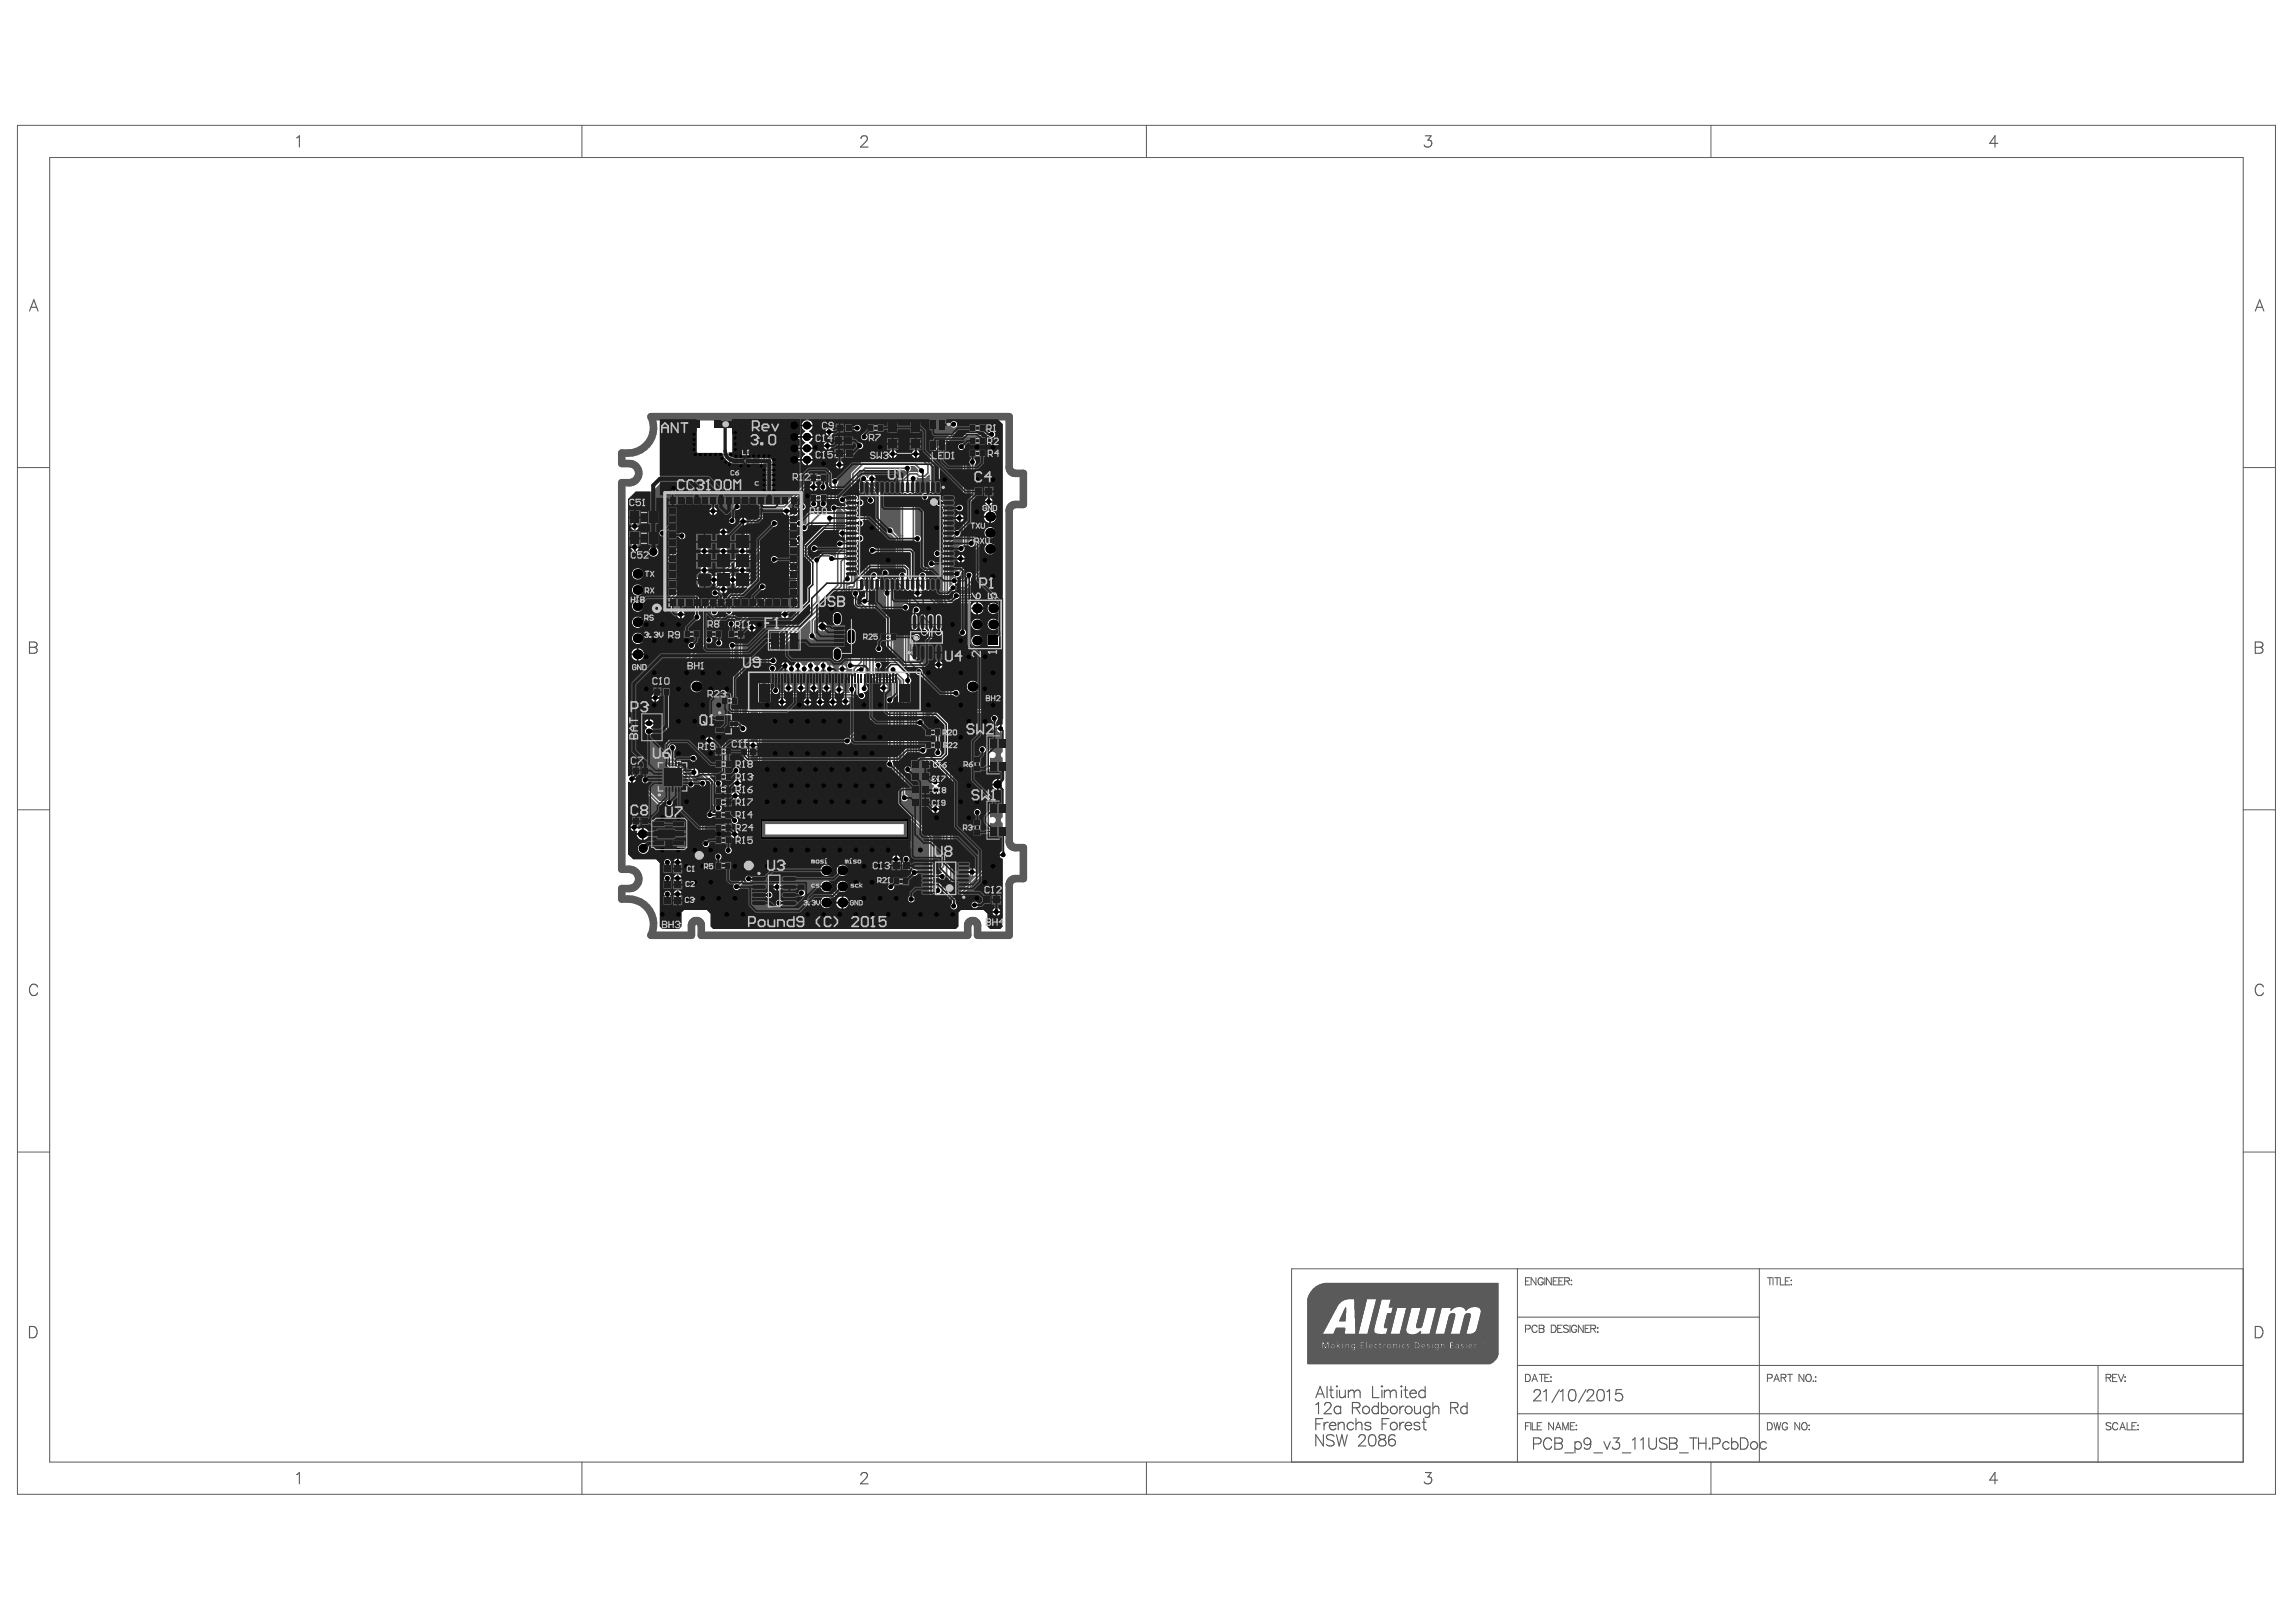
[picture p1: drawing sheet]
<svg xmlns="http://www.w3.org/2000/svg" width="297mm" height="210mm" viewBox="0 0 297 210" stroke-linecap="round" stroke-linejoin="round" font-family="sans-serif">
<path d="M98.5 106.2h18.9v2.3h-18.9z" fill="none" stroke="#000" stroke-width=".13"/>
<path d="M84.2 53.9h46.4v6.7l.1 .4 .3 .2 1.4 .1v4l-1.4 .1-.3 .2-.1 .5v42.8l.1 .5 .3 .2 1.4 .1v4h-1.2l-.5 .3-.1 .3v6.7h-4.1v-1.2a.64 .64 0 0 0-.6-.7 .64 .64 0 0 0-.7 .5v1.4h-34.5v-1.2a.64 .64 0 0 0-.6-.7 .64 .64 0 0 0-.6 .7v1.2h-5.3a3.3 3.3 0 0 0-2.9-4.7h-.9v-1.3a1.94 1.94 0 0 0 1.9-.4 1.24 1.24 0 0 0 .2-1.4 1.24 1.24 0 0 0-1.1-.7h-1v-50a1.94 1.94 0 0 0 1.9-.4 1.23 1.23 0 0 0 .2-1.4 1.23 1.23 0 0 0-1.1-.7h-1v-1.4a3.4 3.4 0 0 0 4.2-3.1l-.2-1.1zM98.5 106.2h18.9v2.3h-18.9z" fill="none" stroke="#5a5a5a" stroke-width=".98"/>
<g fill="none" stroke="#5a5a5a" stroke-width=".13">
<path d="M2.3 16.2h292.1v177.2h-292.1zM75.3 16.2v4.2M148.3 16.2v4.2M221.4 16.2v4.2M6.4 20.4h283.8v168.8h-283.8zM94.9 59.3h.5v1.5h-.5zM94.9 59.6h.5v.9h-.5zM95.2 59.8v.5M95.6 59.4h1.5v.5h-1.5zM95.9 59.4h.9v.5h-.9zM96.1 59.7h.5M96.4 59.4v.5"/>
<path d="M97.4 59.3h.6v1.5h-.6zM97.5 59.6h.5v.9h-.5zM97.7 59.8v.5M107.9 56.4h2.6v1.3h-2.6zM107.9 58.1h2.6v1.2h-2.6zM108.2 54.9h2v1h-2zM108.5 55h1.4v.8h-1.4zM108.5 56.7h1.4v.7h-1.4zM108.5 58.3h1.4v.8h-1.4zM108.8 55.4h.8M108.8 58.7h.8M108.8 57h.8"/>
<path d="M109.2 55v.8M109.2 56.7v.7M109.2 58.3v.8M112.3 54.9h2v1h-2zM112.6 55h1.4v.8h-1.4zM112.9 55.4h.8M113.3 55v.8M125.5 54.9h1.9v1h-1.9zM125.5 56.6h1.9v.9h-1.9zM125.5 58.2h1.9v.9h-1.9zM125.7 55h1.4v.8h-1.4zM125.7 56.7h1.4v.7h-1.4z"/>
<path d="M125.7 58.3h1.4v.8h-1.4zM126.1 55.4h.7M126.1 58.7h.7M126.1 57h.7M126.5 55v.8M126.5 56.7v.7M126.5 58.3v.8M2.3 60.5h4.1M81.4 66h3.8v1.9h-3.8zM81.4 68.7h3.8v1.9h-3.8zM81.9 66.2h2.8v1.5h-2.8zM81.9 68.9h2.8v1.5h-2.8z"/>
<path d="M82.9 69.7h.8M82.9 67h.8M83.3 66.6v.8M83.3 69.3v.8M94.9 60.1h.5M97.5 60.1h.5M104.9 61.3h2v1h-2zM104.9 64h2v.9h-2zM105.2 61.4h1.4v.8h-1.4zM105.2 64h1.4v.8h-1.4zM105.5 64.4h.8M105.5 61.8h.8"/>
<path d="M105.9 61.4v.8M105.9 64v.8M109.2 62.2h14.4v14.3h-14.4zM110.7 63.6h11.5v11.5h-11.5zM116 69.3h.8M116.4 68.9v.9M117.6 79.4h4.5v6.2h-4.5zM126 63h2.5v1.2h-2.5zM126.6 63.2h1.4v.8h-1.4zM126.9 63.6h.8M127.3 63.2v.8M290.2 60.5h4.2"/>
<path d="M81.9 99.3h2v.9h-2zM82.2 99.3h1.4v.8h-1.4zM82.5 99.7h.8M82.9 99.3v.8M84.6 89.1h2v.9h-2zM84.8 98.4h4.4v4.3h-4.4zM84.9 89.1h1.4v.8h-1.4zM85.2 89.5h.8M85.3 98.8h3.4v3.4h-3.4zM85.6 89.1v.8M88.5 81.6h2v.9h-2zM88.8 81.7h1.4v.8h-1.4z"/>
<path d="M89.1 82.1h.8M89.5 81.7v.8M91.4 81.6h1.9v.9h-1.9zM91.6 81.7h1.4v.8h-1.4zM92 82.1h.8M92.4 81.7v.8M92.4 92.3h3.2v2.8h-3.2zM92.6 96.8h2v.9h-2zM92.6 98.4h2v.9h-2zM92.9 96.9h1.4v.7h-1.4zM92.9 98.5h1.4v.8h-1.4zM93.2 98.9h.8"/>
<path d="M93.2 97.3h.8M93.4 90.2h2v.9h-2zM93.5 92.5h1.1v2.5h-1.1zM93.6 96.9v.7M93.6 98.5v.8M93.6 93.7h.8M93.7 90.3h1.4v.8h-1.4zM94 90.7h.8M94 93.3v.8M94.2 81.6h2v.9h-2zM94.4 90.3v.8M94.5 81.7h1.4v.8h-1.4z"/>
<path d="M94.8 82.1h.8M95.2 81.7v.8M95.9 96.8h2v.9h-2zM96.2 96.9h1.4v.7h-1.4zM96.5 97.3h.8M96.9 96.9v.7M114 82h1.9v.9h-1.9zM114.2 82.1h1.4v.8h-1.4zM114.6 82.5h.7M115 82.1v.8M117.8 98.3h2.5v1.2h-2.5zM117.8 99.9h2.5v1.3h-2.5z"/>
<path d="M117.8 80.8h4.1v3.3h-4.1zM118.3 98.5h1.5v.8h-1.5zM118.7 98.9h.7M119 98.5v.8M119.5 82.5h.8M119.7 94.3h2v.9h-2zM119.7 96h2v.9h-2zM119.9 82.1v.8M120 96h1.4v.8h-1.4zM120 94.4h1.4v.8h-1.4zM120.3 96.4h.8M120.3 94.8h.8"/>
<path d="M120.7 94.4v.8M120.7 96v.8M126 97.9h.9v2h-.9zM126.1 98.9h.7M126.1 98.2h.7v1.4h-.7zM126.5 98.5v.8M2.3 104.8h4.1M81.9 105.8h2v.9h-2zM82.2 105.9h1.4v.8h-1.4zM82.5 106.3h.8M82.9 105.9v.8M85.7 111.8h2.6v1.3h-2.6z"/>
<path d="M85.7 113.9h2.6v1.2h-2.6zM85.7 115.9h2.6v1.3h-2.6zM86.3 116.1h1.4v.8h-1.4zM86.3 112h1.4v.8h-1.4zM86.3 114.1h1.4v.8h-1.4zM86.6 100.5h.8M86.6 116.5h.8M86.6 114.5h.8M86.6 112.4h.8M87 100.1v.8M87 112v.8M87 114.1v.8"/>
<path d="M87 116.1v.8M92.6 100.1h2v.9h-2zM92.6 101.7h2v.9h-2zM92.6 103.4h2v.9h-2zM92.6 105h2v.9h-2zM92.6 106.7h2v.8h-2zM92.6 108.3h2v.9h-2zM92.6 111.6h2v.9h-2zM92.9 100.2h1.4v.7h-1.4zM92.9 105.1h1.4v.7h-1.4zM92.9 111.6h1.4v.8h-1.4zM92.9 101.8h1.4v.8h-1.4z"/>
<path d="M92.9 103.4h1.4v.8h-1.4zM92.9 106.7h1.4v.8h-1.4zM92.9 108.3h1.4v.8h-1.4zM93.2 100.5h.8M93.2 112h.8M93.2 108.7h.8M93.2 107.1h.8M93.2 105.4h.8M93.2 103.8h.8M93.2 102.2h.8M93.6 100.2v.7M93.6 101.8v.8"/>
<path d="M93.6 103.4v.8M93.6 105.1v.7M93.6 106.7v.8M93.6 108.3v.8M93.6 111.6v.8M97.1 113.1h6.1v4.5h-6.1zM98.5 113.3h3.3v4h-3.3zM99.7 115.3h.9M100.2 114.9v.8M115.3 111.4h2.6v1.2h-2.6zM115.6 113.6h2v.9h-2zM115.9 111.6h1.4v.8h-1.4z"/>
<path d="M115.9 113.7h1.4v.8h-1.4zM116.2 112h.8M116.2 114.1h.8M116.6 111.6v.8M116.6 113.7v.8M117.8 101.5h2.5v1.3h-2.5zM117.8 103.2h2.5v1.2h-2.5zM118.3 100.2h1.5v.7h-1.5zM118.3 103.4h1.5v.8h-1.5zM118.3 101.8h1.5v.8h-1.5zM118.7 100.5h.7M118.7 103.8h.7"/>
<path d="M118.7 102.2h.7M119 100.2v.7M119 101.8v.8M119 103.4v.8M119.1 111.4h6.5v4.5h-6.5zM120.5 111.6h3.7v4.2h-3.7zM121.9 113.7h.9M122.3 113.3v.8M126 106.1h.9v2h-.9zM126.1 107.1h.7M126.1 106.4h.7v1.4h-.7zM126.5 106.7v.8"/>
<path d="M127 115.8h2.5v1.3h-2.5zM127.5 116.1h1.5v.7h-1.5zM127.9 116.4h.7M128.2 116.1v.7M290.2 104.8h4.2M2.3 149.1h4.1M290.2 149.1h4.2M169.2 174h1.8M169.2 174.2h1.8M169.2 174.3h1.8M169.2 174.4h1.8M169.2 174.5h1.8"/>
<path d="M169.2 173.7h1.8M169.2 173.8h1.8M169.2 173.9h1.8M169.2 174.1h1.8M169.2 173.7h3.7M169.2 170.9h2.8M169.2 171h2.8M169.2 169.2h3.7M169.2 169.3h3.7M169.2 169.4h3.6M169.2 169.5h3.5M169.2 169.6h3.5"/>
<path d="M169.2 169.7h3.4M169.2 169.8h3.4M169.2 169.9h3.4M169.2 169.9h3.3M169.2 170h3.3M169.2 170h3.2M169.2 170.1h3.2M169.2 170.2h3.2M169.2 170.3h3.1M169.2 170.4h3.1M169.2 170.5h3M169.2 170.6h3"/>
<path d="M169.2 170.6h2.9M169.2 170.7h2.9M169.2 170.8h2.9M169.2 170.8h2.8M169.2 174.6h5.6M169.2 172.6h1.9M169.2 171h2.7M169.2 171.1h2.7M169.2 171.2h2.7M169.2 171.2h2.6M169.2 171.3h2.6M169.2 171.4h2.5"/>
<path d="M169.2 171.5h2.5M169.2 171.5h2.4M169.2 171.6h2.4M169.2 171.7h2.4M169.2 171.8h2.3M169.2 171.9h2.3M169.2 171.9h2.2M169.2 172h2.2M169.2 172.1h2.2M169.2 172.2h2.1M169.2 172.3h2.1M169.2 172.3h2"/>
<path d="M169.2 172.4h2M169.2 172.5h1.9M169.2 168.2h4.9M169.2 168.2h4.8M169.2 168.2h4.7M169.2 168.3h4.6M169.2 168.3h4.5M169.2 168.4h4.4M169.2 168.4h4.3M169.2 168.5h4.2M169.2 168.6h4.2M169.2 168.6h4.1"/>
<path d="M169.2 173.6h3.7M169.2 174.5h6M169.2 174.6h6M169.2 174.7h5.6M169.2 174.7h5.7M169.2 168.1h5.2M169.2 168.7h4.1M169.2 168.7h4M169.2 168.8h3.9M169.2 168.9h3.9M169.2 168.9h3.8M169.2 169h3.8"/>
<path d="M169.2 169.1h3.8M169.2 169.1h3.7M169.2 172.7h9.3M169.2 172.7h13.3M169.2 175.9h24.3M169.2 176h24.3M169.2 176h24.2M169.2 176.1h24.1M169.2 176.2h24.1M169.2 176.2h24M169.2 176.3h23.9M169.2 176.4h23.8"/>
<path d="M169.2 176.4h23.7M169.2 176.5h23.6M169.2 174.8h24.6M169.2 174.9h24.6M169.2 175h24.6M169.2 175.1h24.6M169.2 175.2h24.6M169.2 175.3h24.6M169.2 175.4h24.6M169.2 175.5h24.6M169.2 175.5h24.5M169.2 175.6h24.5"/>
<path d="M169.2 175.7h24.5M169.2 175.7h24.4M169.2 175.8h24.4M169.2 172.7h24.6M169.2 172.8h24.6M169.2 172.9h24.6M169.2 173h24.6M169.2 173.1h24.6M169.2 173.2h24.6M169.2 173.3h24.6M169.2 173.4h24.6M169.2 173.5h24.6"/>
<path d="M169.2 173.6h24.6M169.2 168.1h24.6M169.2 175.9h24.4M169.2 167.9h24.6M169.2 168h24.6M169.3 167.8h24.5M169.3 167.9h24.5M169.3 167.7h24.5M169.4 167.6h24.4M169.4 167.7h24.4M169.4 167.5h24.4M169.4 167.4h24.4"/>
<path d="M169.5 167.4h24.3M169.5 167.3h24.3M169.6 167.2h24.2M169.6 167.1h24.2M169.7 167.1h24.1M169.7 167h24.1M169.8 167h24M169.8 166.9h24M169.9 166.9h23.9M169.9 166.8h23.9M170 166.7h23.8M170.1 166.7h23.7"/>
<path d="M170.1 166.6h23.7M170.2 166.6h23.6M170.2 166.5h23.6M170.3 166.5h23.5M170.4 166.4h23.4M170.5 166.4h23.3M170.6 166.3h23.2M170.7 166.3h23.1M170.8 166.2h23M170.9 166.2h22.9M171 166.2h22.8M171.1 166.1h22.7"/>
<path d="M171.2 174h.1M171.2 174.2h.1M171.2 174.3h.1M171.2 174.4h.2M171.2 174.5h.2M171.2 174.1h.1M171.3 173.7h.3M171.3 173.8h.3M171.4 173.9h.2M171.4 174h.2M171.4 174.1h.2M171.4 166.1h22.4"/>
<path d="M171.4 174.2h.1M171.4 174.1h.1M171.6 174.5h.2M171.6 174.3h.2M171.6 174.4h.2M171.6 174.2h.2M171.7 174.1h.1M171.7 174.2h.1M171.7 174h.1M171.9 174h.3M171.9 174.2h.2M171.9 174.3h.2"/>
<path d="M171.9 174.4h.2M171.9 174.5h.3M171.9 173.7h1M171.9 173.8h1M171.9 173.9h1M171.9 173.9h.3M171.9 174.1h.6M171.9 174.2h.3M172.3 174h.2M172.3 174.3h.2M172.3 174.4h.2M172.4 174.2h.1"/>
<path d="M172.5 174.5h.1M172.6 172.6h1.3M172.6 173.9h.3M172.6 172.5h1.3M172.6 174h.3M172.6 172.4h1.3M172.7 174h.2M172.7 174.2h.2M172.7 174.3h.2M172.7 174.4h.2M172.7 174.5h.2M172.7 174.1h.2"/>
<path d="M172.7 172.3h1.2M172.7 172.2h1.3M172.7 172.2h1.2M172.8 172.1h1.2M172.8 172h1.2M172.9 171.9h1.1M172.9 172h1.1M173.1 174h.1M173.1 174.3h.1M173.1 174.4h.1M173.1 174.5h.1M173.1 174.5h.2"/>
<path d="M173.1 173.7h.5M173.1 173.8h2.9M173.1 173.9h2.9M173.1 173.9h.1M173.1 174.1h.1M173.1 173.6h3.6M173.2 174.2h.4M173.3 174.2h.3M173.3 174.1h.3M173.3 171h.7M173.3 174h.3M173.3 174.3h.3"/>
<path d="M173.3 170.9h.7M173.4 174h.2M173.4 174.3h.2M173.4 174.4h.2M173.4 170.8h.6M173.4 170.7h.7M173.4 170.7h.6M173.4 174.5h.2M173.4 173.9h.2M173.4 170.6h.7M173.5 174.5h.1M173.5 170.5h.6"/>
<path d="M173.5 170.4h.6M173.6 170.3h.5M173.6 170.4h.5M173.6 170.2h.5M173.7 170.1h.4M173.7 170.2h.4M173.7 170h.4M173.7 169.9h.4M173.8 174h.2M173.8 174.2h.2M173.8 174.3h.2M173.8 174.4h.2"/>
<path d="M173.8 174.5h.2M173.8 173.7h2.2M173.8 173.9h.2M173.8 174.1h.2M173.8 173.7h2.9M173.8 169.9h.3M173.8 169.8h.3M173.9 169.7h.2M173.9 169.6h.2M173.9 169.5h.2M174 169.4h.1M174 169.3h.1"/>
<path d="M174.1 169.2h.1M174.1 169.3h.1M174.2 173.9h.1M174.2 174.2h.2M174.2 174.3h.2M174.2 174.4h.2M174.2 174.5h.2M174.2 174.1h.2M174.2 174h.2M174.5 173.9h.4M174.5 174h.4M174.6 174h.2"/>
<path d="M174.6 174.2h.2M174.6 174.3h.2M174.6 174.4h.2M174.6 174.5h.3M174.6 174.1h.2M174.9 174.6h.2M174.9 174.2h.3M174.9 174.3h.3M174.9 174.1h.3M175 174h.2M175 174.3h.2M175 174.4h.1"/>
<path d="M175.1 174.5h.1M175.2 173.9h.1M175.2 168.2h1.6M175.2 168.3h1.6M175.2 168.3h1.5M175.2 168.4h1.5M175.2 174.7h10.5M175.2 168.1h1.6M175.3 169.2h1.2M175.3 169.3h1.2M175.3 169.4h1.2M175.3 168.4h1.4"/>
<path d="M175.3 168.5h1.4M175.3 168.6h1.4M175.3 174.7h10.3M175.3 168.7h1.4M175.3 168.8h1.4M175.3 168.8h1.3M175.3 168.9h1.3M175.3 169h1.3M175.3 169.1h1.3M175.3 169.2h1.3M175.3 169.5h1.2M175.3 169.5h1.1"/>
<path d="M175.3 169.6h1.1M175.3 169.7h1.1M175.3 169.8h1.1M175.3 169.9h1.1M175.3 170h1.1M175.3 170h1M175.3 170.1h1M175.3 170.2h1M175.3 170.3h1M175.3 170.4h.9M175.3 170.5h.9M175.3 170.6h.9"/>
<path d="M175.3 174.6h10.3M175.4 174h.6M175.4 174.2h.6M175.4 174.3h.6M175.4 174.4h.6M175.4 174.5h.6M175.4 173.9h.6M175.4 174.1h.6M175.4 170.9h.7M175.4 171h.7M175.4 170.6h.8M175.4 170.7h.8"/>
<path d="M175.4 170.8h.8M175.4 171.1h.7M175.4 171.2h.7M175.4 171.2h.6M175.4 171.3h.6M175.4 171.4h.6M175.4 171.5h.6M175.4 171.5h.5M175.4 171.6h.5M175.4 171.7h.5M175.4 174.5h10.6M175.4 174.6h10.6"/>
<path d="M175.4 172.6h.3M175.4 171.8h.5M175.4 171.9h.5M175.4 172h.5M175.4 172h.4M175.4 172.1h.4M175.4 172.2h.4M175.4 172.3h.4M175.4 172.4h.3M175.4 172.5h.3M176.2 174h.5M176.2 174.2h.5"/>
<path d="M176.2 174.3h.5M176.2 174.4h.5M176.2 173.8h.5M176.2 173.9h.5M176.4 174h.3M176.4 174.1h.3M176.5 174.4h.2M176.5 174.5h.2M176.5 173.7h.2M176.5 173.8h.2M176.9 174h.2M176.9 174.2h.2"/>
<path d="M176.9 174.3h.2M176.9 174.4h.2M176.9 174.5h.3M176.9 173.7h4.1M176.9 173.7h1.6M176.9 173.8h1.5M176.9 173.9h1.5M176.9 173.9h.3M176.9 174h.3M176.9 174.1h.2M176.9 173.6h14.4M176.9 172.6h1.2"/>
<path d="M177 172.6h1M177 172.5h.8M177 172.5h.9M177 172.3h.7M177 172.4h.7M177 172.4h.8M177.1 172.1h.6M177.1 172.2h.6M177.1 172h.6M177.2 171.8h.6M177.2 171.9h.5M177.2 174.3h.6"/>
<path d="M177.2 174.1h.3M177.2 171.6h.6M177.2 171.7h.6M177.2 174h.2M177.2 174.1h.2M177.2 171.5h.7M177.2 171.5h.6M177.3 174.4h.2M177.3 171.3h.6M177.3 171.4h.6M177.3 171.1h.6M177.3 171.2h.6"/>
<path d="M177.4 171h.6M177.4 171h.5M177.4 171.1h.5M177.4 170.9h.6M177.4 170.8h.6M177.4 170.6h.7M177.4 170.7h.7M177.4 170.7h.6M177.5 173.9h.4M177.5 170.5h.6M177.5 170.6h.6M177.5 174h.4"/>
<path d="M177.5 170.3h.7M177.5 170.4h.7M177.5 170.4h.6M177.6 174h.2M177.6 174.4h.2M177.6 174.5h.3M177.6 170.1h.6M177.6 170.2h.6M177.6 174.2h.2M177.6 174.1h.2M177.6 169.9h.6M177.6 170h.6"/>
<path d="M177.7 169.8h.6M177.7 169.9h.6M177.7 169.9h.5M177.7 169.6h.6M177.7 169.7h.6M177.7 169.4h.7M177.7 169.5h.7M177.8 169.3h.6M177.8 169.4h.6M177.8 169.2h.6M177.9 169h.6M177.9 169.1h.5"/>
<path d="M177.9 168.8h.6M177.9 168.9h.6M177.9 174.2h.5M177.9 174.3h.5M177.9 174.1h.5M177.9 168.7h.7M177.9 168.7h.6M178 174.3h.4M178 174.1h.4M178 168.5h.6M178 168.6h.6M178 174h.4"/>
<path d="M178 174.4h.4M178 168.3h.7M178 168.4h.7M178 168.4h.6M178.1 168.2h.6M178.1 168.3h.6M178.1 168.1h15.7M178.2 174h.1M178.2 174.4h.2M178.2 174.5h.3M178.2 173.9h.1M178.6 174h.4"/>
<path d="M178.6 174.2h.4M178.6 174.3h.4M178.6 173.7h2.4M178.6 173.8h4.4M178.6 173.9h4.4M178.6 174.1h.4M178.7 174.4h.3M178.7 174h.3M178.7 173.9h.3M178.8 174.4h.2M178.8 174.5h.2M179 172.7h3.3"/>
<path d="M179.1 174.2h.3M179.1 174.3h.3M179.1 174.4h.3M179.1 174.4h.4M179.1 174.5h.4M179.1 174.5h.5M179.1 173.9h.1M179.1 174h.1M179.1 171.7h1M179.1 174.1h.3M179.1 171.5h1M179.1 171.6h1"/>
<path d="M179.1 171.8h1M179.2 171.3h1M179.2 171.4h1M179.2 171.5h1M179.2 171.8h.8M179.2 171.2h1M179.2 171h1M179.2 171.1h1M179.3 174h.2M179.3 174h.1M179.3 173.9h.3M179.3 170.9h1"/>
<path d="M179.3 171h1M179.3 170.8h1M179.3 170.7h1M179.4 170.5h1M179.4 170.6h1M179.4 172.6h.5M179.4 170.3h1M179.4 170.4h1M179.4 172.5h.5M179.5 170.2h1M179.5 170.3h1M179.5 172.3h.5"/>
<path d="M179.5 172.3h.4M179.5 172.4h.4M179.5 170h1M179.5 170.1h1M179.5 172.1h.5M179.5 172.2h.5M179.5 172h.5M179.6 174.2h.3M179.6 174.3h.3M179.6 174.3h.2M179.6 174.1h.2M179.6 174.1h.3"/>
<path d="M179.6 171.9h.4M179.6 174h.2M179.6 174.4h.2M179.7 169.2h8.6M179.7 169h14.1M179.7 169.1h14.1M179.7 169.1h8.9M179.8 168.8h14M179.8 168.9h14M179.8 168.7h14M179.9 174.5h.3M179.9 173.9h.3"/>
<path d="M179.9 168.5h13.9M179.9 168.6h13.9M179.9 168.7h13.9M179.9 168.4h13.9M180 174h.2M180 174.4h.2M180 174.5h.2M180 168.2h13.8M180 168.3h13.8M180 174.2h.2M180 174.3h.2M180 174.1h.2"/>
<path d="M180 169.9h.5M180.1 169.8h.5M180.1 169.8h.4M180.1 169.9h.4M180.1 169.6h.5M180.1 169.7h.5M180.2 169.4h.5M180.2 169.5h.4M180.2 169.6h.4M180.2 169.3h.5M180.2 169.2h.5M180.2 169.2h8"/>
<path d="M180.4 174.2h.2M180.4 174.3h.2M180.4 174.4h.2M180.4 174.5h.2M180.4 173.9h.1M180.4 174.1h.2M180.5 174h.1M180.7 173.9h.3M180.7 174h.3M180.8 174h.2M180.8 174.2h.2M180.8 174.3h.2"/>
<path d="M180.8 174.4h.2M180.8 174.5h.2M180.8 174.1h.2M181.1 172.6h1.1M181.2 174h.2M181.2 174.2h.2M181.2 174.3h.2M181.2 174.4h.2M181.2 174.5h.3M181.2 173.7h1.8M181.2 173.9h.3M181.2 174h.3"/>
<path d="M181.2 174.1h.2M181.2 173.7h4M181.2 172.6h.9M181.2 172.5h.8M181.2 172.3h.7M181.2 172.4h.7M181.2 172.4h.8M181.2 172.1h.7M181.2 172.2h.7M181.3 172h.6M181.3 172.1h.6M181.3 171.8h.6"/>
<path d="M181.3 171.9h.6M181.4 171.6h.6M181.4 171.7h.6M181.4 171.7h.5M181.4 171.5h.6M181.5 171.3h.5M181.5 171.4h.5M181.5 171.1h.6M181.5 171.2h.6M181.5 171.2h.5M181.5 174.2h.6M181.5 174.3h.7"/>
<path d="M181.5 174.1h.5M181.5 174.2h.5M181.5 171h.6M181.6 174h.4M181.6 174.3h.6M181.6 174.1h.4M181.6 170.9h.5M181.6 170.8h.6M181.6 170.9h.6M181.6 174.4h.6M181.6 170.6h.6M181.6 170.7h.6"/>
<path d="M181.7 170.5h.5M181.7 170.6h.5M181.7 170.3h.6M181.7 170.4h.6M181.7 170.4h.5M181.7 170.1h.6M181.7 170.2h.6M181.8 174h.2M181.8 169.9h.6M181.8 170h.6M181.8 170.1h.5M181.8 174.4h.2"/>
<path d="M181.8 174.5h.2M181.8 173.9h.2M181.8 169.8h.6M181.9 169.6h.6M181.9 169.7h.6M181.9 169.7h.5M181.9 169.4h.6M181.9 169.5h.6M182 169.3h.5M182 169.4h.5M182 169.2h.5M182.1 174h.9"/>
<path d="M182.1 174.1h.9M182.2 174.1h.8M182.3 174.5h.7M182.3 174.2h.7M182.4 174h.6M182.4 174.2h.6M182.4 174.3h.6M182.4 174.4h.6M182.4 173.9h.6M183 172.7h10.8M183.2 174h.3M183.2 174.2h.3"/>
<path d="M183.2 174.3h.3M183.2 174.3h.2M183.2 174.4h.1M183.2 173.8h.1M183.2 173.9h.2M183.2 173.9h.3M183.2 174.1h.3M183.2 172.7h10.6M183.2 171.5h.8M183.2 171.6h.8M183.2 171.7h.7M183.3 172.6h.4"/>
<path d="M183.3 171.4h.7M183.3 171.5h.7M183.3 171.7h.6M183.3 171.8h.5M183.3 171.2h.8M183.3 171.2h.7M183.3 171.3h.7M183.3 171.8h.4M183.4 172.6h.3M183.4 171h.7M183.4 171.1h.7M183.4 171.2h.7"/>
<path d="M183.4 174.5h.6M183.4 173.7h1.8M183.4 170.9h.7M183.4 170.9h.8M183.5 170.7h.7M183.5 170.8h.7M183.5 172.5h.2M183.5 174.5h.5M183.5 170.5h.8M183.5 170.6h.7M183.5 173.7h1.7M183.5 170.4h.8"/>
<path d="M183.6 174.4h.3M183.6 173.8h3.9M183.6 170.2h.7M183.6 170.3h.7M183.6 172.5h.1M183.6 174.3h.3M183.6 173.9h3.9M183.6 170h.8M183.6 170.1h.7M183.6 172.4h.2M183.7 174h.2M183.7 174.2h.1"/>
<path d="M183.7 174.3h.1M183.7 173.9h.3M183.7 169.9h.7M183.7 170h.7M183.7 172.4h.1M183.7 174.1h.2M183.7 174.1h.1M183.7 169.7h.8M183.7 169.7h.7M183.7 169.8h.7M183.7 172.3h.1M183.7 169.5h.8"/>
<path d="M183.7 169.6h.8M183.8 169.4h.7M183.8 169.5h.7M183.8 169.2h.7M183.8 169.3h.7M184 174.3h.8M184 174.1h.3M184 174h.3M184.1 174.4h.2M184.3 173.9h.4M184.3 174.5h.3M184.3 174h.3"/>
<path d="M184.4 174h.2M184.4 174.4h.4M184.4 174.4h.2M184.4 174.5h.2M184.4 174.2h.3M184.4 174.1h.2M184.4 174.2h.2M184.8 174h.4M184.8 174.1h.4M184.9 174.5h.3M184.9 174.2h.3M185 174h.2"/>
<path d="M185 174.5h.2M185 174.2h.2M185 174.3h.2M185 174.4h.2M185 173.9h.2M185 172.6h.6M185 172.5h.6M185 172.4h.7M185 172.5h.7M185.1 172.2h.6M185.1 172.3h.6M185.1 172h.7"/>
<path d="M185.1 172.1h.7M185.1 172.2h.7M185.2 171.9h.6M185.2 172h.6M185.2 171.7h.6M185.2 171.8h.6M185.3 171.5h.6M185.3 171.6h.6M185.3 171.7h.6M185.3 171.4h.6M185.3 171.2h.7M185.3 171.3h.7"/>
<path d="M185.4 174h.2M185.4 174.2h.1M185.4 174.3h.1M185.4 174.4h.2M185.4 174.5h.2M185.4 174.5h.3M185.4 173.7h2.1M185.4 173.9h.3M185.4 174.1h.1M185.4 173.7h4.2M185.4 171h.6M185.4 171.1h.6"/>
<path d="M185.4 171.2h.6M185.4 170.9h.6M185.5 170.7h.6M185.5 170.8h.6M185.5 170.5h.6M185.5 170.6h.6M185.5 170.4h.7M185.5 170.5h.7M185.6 170.2h.6M185.6 170.3h.6M185.6 170h.7M185.6 170.1h.7"/>
<path d="M185.6 170.2h.7M185.7 169.9h.6M185.7 170h.6M185.7 174.2h.3M185.7 174.1h.3M185.7 169.7h.6M185.7 169.8h.6M185.7 174.6h.2M185.8 174.3h.2M185.8 174.1h.2M185.8 169.5h.6M185.8 169.6h.6"/>
<path d="M185.8 169.7h.6M185.8 174h.1M185.8 174.4h.1M185.8 169.4h.6M185.8 169.2h.7M185.8 169.3h.7M185.9 174.5h.1M185.9 173.9h.1M186 174.5h.1M186 174.7h7.8M186.1 174.7h7.7M186.1 174.6h7.7"/>
<path d="M186.1 174.5h7.7M186.2 174h.2M186.2 174.2h.2M186.2 174.3h.2M186.2 174.4h.2M186.2 174.5h.2M186.2 173.9h.2M186.2 174.1h.2M186.5 174.2h.3M186.5 174.3h.3M186.5 174.4h.3M186.5 174.5h.3"/>
<path d="M186.5 173.9h.1M186.5 174.1h.3M186.6 174h.2M186.6 174.1h.2M186.8 173.9h.7M186.9 174h.6M186.9 174.2h.6M186.9 174.3h.6M186.9 174.4h.6M186.9 174.5h.6M186.9 174.1h.6M186.9 172.6h.7"/>
<path d="M186.9 172.5h.8M187 172.3h.7M187 172.4h.7M187 172.5h.7M187 172.2h.8M187 172.2h.7M187 172h.8M187 172.1h.8M187.1 171.8h.7M187.1 171.9h.7M187.1 172h.7M187.1 171.7h.8"/>
<path d="M187.1 171.7h.7M187.2 171.5h.7M187.2 171.6h.7M187.2 171.3h.8M187.2 171.4h.8M187.2 171.4h.7M187.3 171.2h.7M187.3 171.3h.7M187.3 171h.7M187.3 171.1h.7M187.3 170.9h.7M187.3 170.8h.8"/>
<path d="M187.3 170.9h.8M187.4 170.7h.7M187.4 170.8h.7M187.4 170.5h.8M187.4 170.6h.7M187.5 170.3h.7M187.5 170.4h.7M187.5 170.5h.7M187.5 170.2h.7M187.6 170.1h.6M187.7 169.5h.1M187.7 169.6h.1"/>
<path d="M187.7 170h.5M187.7 169.4h.2M187.7 169.4h.1M187.8 174h.5M187.8 174.2h.5M187.8 174.3h.5M187.8 174.4h.5M187.8 173.8h3.7M187.8 173.9h3.7M187.8 173.9h.5M187.8 169.2h.3M187.8 169.3h.2"/>
<path d="M187.8 170h.3M188 174h.3M188 174.4h.3M188 174.5h.3M188 173.7h1.6M188 173.8h3.5M188 174.1h.6M188.4 174h.2M188.4 174.3h.2M188.4 174.4h.2M188.5 174.2h.1M188.6 174.5h.1"/>
<path d="M188.7 173.9h.3M188.7 174h.3M188.8 174h.2M188.8 174.2h.3M188.8 174.3h.4M188.8 174.4h.4M188.8 174.4h.2M188.8 174.5h.2M188.8 174.1h.2M188.8 174.2h.2M188.9 172.6h.8M188.9 172.6h.7"/>
<path d="M188.9 172.5h.8M189 172.3h.7M189 172.4h.7M189 172.5h.7M189 172.2h.8M189 172h.8M189 172.1h.8M189 169.1h1.6M189.1 171.8h.7M189.1 171.9h.7M189.1 172h.7M189.1 174h.5"/>
<path d="M189.1 174.1h.5M189.1 171.7h.8M189.2 174.1h.4M189.2 171.5h.7M189.2 171.6h.7M189.2 171.3h.8M189.2 171.4h.8M189.2 169.2h1.1M189.3 171.2h.7M189.3 171.3h.7M189.3 174.5h.3M189.3 174.2h.3"/>
<path d="M189.3 171h.8M189.3 171.1h.8M189.3 171.1h.7M189.3 170.9h.8M189.3 170.8h.8M189.3 169.2h.9M189.4 174h.2M189.4 174.2h.2M189.4 174.3h.2M189.4 174.4h.2M189.4 173.9h.2M189.4 169.2h.7"/>
<path d="M189.4 170.7h.7M189.4 170.8h.7M189.4 170.5h.8M189.4 170.6h.8M189.4 170.6h.7M189.5 169.3h.6M189.5 170.4h.7M189.5 170.5h.7M189.5 169.3h.5M189.5 169.4h.4M189.5 170.2h.7M189.5 170.3h.7"/>
<path d="M189.6 169.4h.2M189.6 170.2h.6M189.6 170.2h.7M189.6 169.5h.2M189.6 169.5h.1M189.6 170.1h.6M189.6 169.6h.1M189.7 170h.5M189.8 174h.2M189.8 174.2h.1M189.8 174.3h.1M189.8 174.3h.2"/>
<path d="M189.8 174.4h.2M189.8 174.5h.3M189.8 173.7h1.7M189.8 173.9h.3M189.8 174h.3M189.8 174.1h.2M189.8 174.1h.1M189.8 170h.3M190.1 174.3h.6M190.1 174.1h.2M190.1 174h.2M190.2 174.4h.2"/>
<path d="M190.4 173.9h.3M190.4 172.6h1M190.4 174.5h.3M190.4 174h.3M190.5 174h.2M190.5 174.4h.2M190.5 174.5h.2M190.5 174.2h.2M190.5 174.1h.2M190.6 172.6h.8M190.6 172.5h.8M190.7 172.5h.7"/>
<path d="M190.8 172.5h.6M190.8 173.9h.1M190.8 174h.1M190.8 172.4h.6M190.9 174.2h2.9M190.9 174.3h2.9M190.9 174.4h2.9M190.9 174.5h2.9M190.9 174.1h2.9M190.9 172.4h.5M190.9 172.3h.4M190.9 172.3h.5"/>
<path d="M191 172.2h2.8M191 169.1h2.8M191.1 174h2.7M191.1 173.9h.4M191.1 172.1h2.7M191.1 171.9h2.7M191.1 172h2.7M191.1 171.7h2.7M191.1 171.8h2.7M191.2 171.6h2.6M191.2 171.7h2.6M191.2 171.4h2.6"/>
<path d="M191.2 171.5h2.6M191.2 169.2h2.6M191.3 171.2h2.5M191.3 171.3h2.5M191.3 171.4h2.5M191.3 171.1h2.5M191.3 169.2h2.5M191.3 170.9h2.5M191.3 171h2.5M191.4 169.2h2.4M191.4 170.7h2.4M191.4 170.8h2.4"/>
<path d="M191.4 170.9h2.4M191.4 170.6h2.4M191.5 169.3h2.3M191.5 170.4h2.3M191.5 170.5h2.3M191.5 173.7h.2M191.5 173.8h.2M191.5 173.9h.2M191.5 170.2h2.3M191.5 170.3h2.3M191.5 172.6h.2M191.5 172.3h.2"/>
<path d="M191.5 172.4h.2M191.5 172.5h.2M191.6 169.4h2.2M191.6 170.1h2.2M191.6 170.2h2.2M191.6 169.5h2.2M191.6 169.6h2.2M191.6 169.9h2.2M191.6 170h2.2M191.6 169.7h2.2M191.6 169.8h2.2M191.6 172.3h.1"/>
<path d="M191.6 173.6h.1M191.8 173.8h.1M191.8 173.9h.1M191.8 172.6h.1M191.8 172.5h.1M191.8 173.7h.2M191.8 172.3h.2M191.8 173.6h.2M191.8 173.7h.1M191.8 172.4h.2M191.9 173.8h.1M191.9 172.5h.1"/>
<path d="M191.9 173.9h.2M191.9 172.6h.2M192 173.8h.1M192 173.9h.1M192 172.6h.1M192 172.5h.1M192 173.7h.1M192 172.4h.1M192.1 173.7h1.7M192.1 173.8h1.7M192.1 173.9h1.7M192.1 172.6h1.7"/>
<path d="M192.1 172.3h1.7M192.1 172.4h1.7M192.1 172.5h1.7M192.1 173.6h1.7M196.3 170.5h31.3M196.3 164.2v25M196.3 176.7h93.9M197.4 172l.5-.1 .1-.1-.1-.2-.5-.1v.9M197.4 177.8h.3a.5 .5 0 0 1 .3 .5 .5 .5 0 0 1-.3 .5h-.3zM197.4 165.8h.3M197.9 165.3h-.5v1h.5M198.2 178.8l.3-1 .4 1"/>
<path d="M198.3 178.5h.5M198.7 165.3v1l-.6-1v1M198.9 171.7a.34 .34 0 0 0-.4-.2 .34 .34 0 0 0-.3 .3v.3a.34 .34 0 0 0 .3 .3 .34 .34 0 0 0 .4-.2M199.1 171.5l.6 .1v.2l-.2 .1 .3 .2-.1 .3h-.6zM199.1 171.9h.4M199.1 177.8h.7M199.4 177.8v1M199.6 165.6a.34 .34 0 0 0-.3-.3 .34 .34 0 0 0-.3 .4v.2a.33 .33 0 0 0 .3 .4 .33 .33 0 0 0 .3-.4h-.2M199.9 165.3v1M199.9 178.3h.3M200.4 177.8h-.5v1h.5M200.6 178.2h.1z"/>
<path d="M200.7 178.7v.1zM200.7 171.5h.3a.5 .5 0 0 1 .3 .5 .5 .5 0 0 1-.3 .4h-.3zM200.7 165.3v1l-.6-1v1M200.9 165.8h.4M201.5 171.9h.4M201.5 165.3h-.6v1h.6M201.7 165.8h.3M202.1 171.5h-.6v.9h.6M202.3 165.3h-.6v1h.6M202.4 165.8l.5-.1 .2-.1-.1-.2-.6-.1v1M202.7 165.8l.4 .5M202.9 171.6l-.2-.1-.4 .1 .1 .2 .5 .4v.1l-.2 .1-.4-.1"/>
<path d="M203.1 171.5v.9M203.3 165.7h.1M203.3 166.2h.1M204 171.7a.34 .34 0 0 0-.4-.2 .34 .34 0 0 0-.3 .3v.3a.33 .33 0 0 0 .3 .3 .33 .33 0 0 0 .4-.3h-.2M204.8 171.5v.9l-.6-.9v.9M205.1 171.9h.3M205.7 171.5h-.6v.9h.6M205.8 171.9h.5l.1-.1v-.2l-.6-.1v.9M206.1 171.9l.3 .5M206.6 171.8h.1zM206.6 172.4h.1zM227.6 164.2v25"/>
<path d="M228.7 178.3h.5l.1-.1-.1-.3-.5-.1v1M228.7 165.3h.6M229 165.3v1M229.4 165.3v1M229.5 178.8l.3-1 .4 1M229.6 165.3h.6M229.6 178.5h.5M229.9 165.3v1M230.3 165.3v1h.6M230.4 178.3l.6-.1 .1-.1-.1-.2-.6-.1v1M230.7 178.3l.4 .5M231 165.8h.3"/>
<path d="M231.3 177.8h.6M231.6 165.3h-.6v1h.6M231.6 177.8v1M231.7 165.7h.1zM231.7 166.2h.1zM233.4 177.8v1l-.7-1v1M233.7 178l.1-.1a.47 .47 0 0 1 .6 .3 .47 .47 0 0 1-.3 .6 .49 .49 0 0 1-.5-.3 .49 .49 0 0 1 .1-.5zM234.6 178.7h.1M234.9 178.2h.1M234.9 178.7h.1M271.4 176.7v12.5M272.5 178.3l.5-.1 .1-.1v-.2l-.6-.1v1"/>
<path d="M272.8 178.3l.3 .5M273.3 178.3h.4M273.9 177.8h-.6v1h.6M274 177.8l.4 1 .4-1M274.9 178.2h.1zM274.9 178.7h.1zM290.2 164.2h-123.1v25M75.3 189.2v4.2M148.3 189.2v4.2M196.3 183h93.9M197.4 184.5h.3M197.9 184.1h-.5v.9"/>
<path d="M198 184.1v.9M198.2 184.1v.9h.6M198.9 184.5h.3M199.5 184.1h-.6v.9h.6M201 184.1v.9l-.6-.9v.9M201.2 185l.4-.9 .3 .9M201.4 184.7h.4M202.2 185v-.9l.3 .9 .4-.9v.9M203.2 184.5h.3M203.7 184.1h-.5v.9h.5M203.9 184.5h.1zM203.9 185h.1z"/>
<path d="M221.4 189.2v4.2M228.7 184.1h.3a.5 .5 0 0 1 .3 .5 .5 .5 0 0 1-.3 .4h-.3zM229.5 184.1l.2 .9 .2-.9 .3 .9 .2-.9M231.2 184.3a.34 .34 0 0 0-.3-.2 .34 .34 0 0 0-.3 .4v.2a.33 .33 0 0 0 .3 .3 .33 .33 0 0 0 .3-.3h-.2M232.8 184.1v.9l-.6-.9v.9M233.2 184.2l.1-.1a.47 .47 0 0 1 .5 .4 .47 .47 0 0 1-.3 .5 .49 .49 0 0 1-.4-.2 .49 .49 0 0 1 .1-.6zM234 184.5h.1zM234 185h.1zM273.1 184.2l-.2-.1-.4 .1 .1 .3 .4 .1 .1 .2v.1l-.2 .1-.4-.1M274 184.3a.34 .34 0 0 0-.4-.2 .34 .34 0 0 0-.3 .4v.2a.34 .34 0 0 0 .3 .3 .34 .34 0 0 0 .4-.2M274.2 185l.4-.9 .4 .9M274.4 184.7h.4"/>
<path d="M275.2 184.1v.9h.5M275.8 184.5h.4M276.4 184.1h-.6v.9h.6M276.6 184.4h.1M276.6 185h.1"/>
<circle cx="121.4" cy="64.3" r=".42"/>
<circle cx="118.6" cy="83.4" r=".42"/>
<circle cx="86.1" cy="101.5" r=".42"/>
<circle cx="99.3" cy="114" r=".42"/>
<circle cx="123.4" cy="115" r=".42"/>
</g>
<g fill="none" stroke="#5a5a5a" stroke-width=".15">
<path d="M38.4 17.8l.3-.2v1.4M111.4 17.9l.1-.3h.2h.4a.37 .37 0 0 1 .1 .5l-.9 .9h1M184.4 17.6h.7l-.4 .5a.47 .47 0 0 1 .5 .6 .47 .47 0 0 1-.6 .3h-.2l-.1-.2M258.5 18.6h-1.1l.7-1v1.4M4 39.8h.7M292 39.8h.7M3.8 40.3l.6-1.5 .5 1.5M291.8 40.3l.5-1.5 .6 1.5M3.8 83.1h.6a.39 .39 0 0 1 .4 .4l-.1 .2-.3 .1a.39 .39 0 0 1 .4 .4 .39 .39 0 0 1-.4 .3h-.6zM3.8 83.8h.6M291.8 83.1h.6a.39 .39 0 0 1 .4 .4l-.2 .2-.2 .1a.39 .39 0 0 1 .4 .4 .39 .39 0 0 1-.4 .3h-.6zM291.8 83.8h.6"/>
<path d="M4.9 127.7a.54 .54 0 0 0-.7-.3 .54 .54 0 0 0-.4 .5 .65 .65 0 0 0 .2 .7 .65 .65 0 0 0 .7 .2l.2-.3M292.8 127.7a.54 .54 0 0 0-.6-.3 .54 .54 0 0 0-.4 .5 .65 .65 0 0 0 .1 .7 .65 .65 0 0 0 .7 .2l.2-.3M3.8 171.7h.5a.77 .77 0 0 1 .5 .7 .77 .77 0 0 1-.5 .7h-.5zM171.7 179.4v1.5M172 179.9h.5M172.2 179.4v1.2l.1 .2 .2 .1M172.9 179.4h.1zM173 179.9v1M173.3 179.9l.1 .9 .3 .1 .3-.3M174 179.9v1M174.4 179.9v1M177.6 179.4v1.5h.8"/>
<path d="M178.7 179.4h.1zM178.8 179.9v1M179.1 179.9v1M181.2 179.4h.2zM181.3 179.9v1M181.6 179.9h.5M181.8 179.4v1.2l.1 .2 .3 .1M184.4 179.4v1.5M201.7 179.8l-.9 1.7M203.1 179.9a.5 .5 0 0 1 .7 .2 1.26 1.26 0 0 1-.1 1.1 .48 .48 0 0 1-.7-.2 1.18 1.18 0 0 1 .1-1.1zM205.2 179.8l-1 1.7M206.8 179.9a.5 .5 0 0 1 .7 .2 1.26 1.26 0 0 1-.2 1.1 .48 .48 0 0 1-.6-.2 1.18 1.18 0 0 1 .1-1.1z"/>
<path d="M209.8 179.8h-.7l-.1 .7a.52 .52 0 0 1 .8-.1 .52 .52 0 0 1-.1 .8 .52 .52 0 0 1-.7-.2M291.8 171.7h.5a.77 .77 0 0 1 .5 .7 .77 .77 0 0 1-.5 .7h-.5zM38.4 190.8l.3-.2v1.4M111.4 190.9l.1-.3h.2h.4a.37 .37 0 0 1 .1 .5l-.9 .9h1M170.2 184.3h.6M170.2 180.9l.6-1.5 .5 1.5M170.2 181.8l.4-.3v1.5M170.4 180.4h.7M171.1 183.6h-.9v1.4M171.2 185.7v1.4l-1-1.4v1.4M171.3 184.1v.9M171.4 181.9l.1-.3 .1-.1 .5 .1a.32 .32 0 0 1 0 .5l-.8 .9h1"/>
<path d="M171.9 184.1a.5 .5 0 0 0-.6 .4M172 184.5a.46 .46 0 0 0 .2 .5 .46 .46 0 0 0 .6-.2M172.1 184.3a.4 .4 0 0 1 .4-.2 .4 .4 0 0 1 .3 .4h-.8zM172.6 185.9a.55 .55 0 0 0-.5-.3 .55 .55 0 0 0-.5 .4l.2 .2 .5 .2a.35 .35 0 0 1 .3 .3 .35 .35 0 0 1-.2 .4 .69 .69 0 0 1-.8-.2M172.9 185.7l.4 1.4 .3-1.4 .3 1.4 .4-1.4M173.1 184.4l.4-.3h.3l.1 .9M173.1 184.1v.9M173.4 182.2a.47 .47 0 0 0-.6-.1 .47 .47 0 0 0 0 .7 .47 .47 0 0 0 .6-.1M173.4 182v1M174.4 180.2l.4-.3 .3 .1 .1 .2M175 182.2l.8-.1a.33 .33 0 0 0 0-.5l-.8-.1v1.5M175.1 184.3a.47 .47 0 0 0-.7-.1 .47 .47 0 0 0 0 .7 .47 .47 0 0 0 .7-.1"/>
<path d="M175.2 180.2l.3-.3 .4 .1 .1 .9M175.2 180.2v.7M175.4 184.4l.4-.3h.3l.1 .9M175.4 183.6v1.4M175.5 182.2l.4 .8M175.8 186l.1-.3h.2h.4a.37 .37 0 0 1 .1 .5l-.9 .9h1M177.2 185.7a.5 .5 0 0 1 .7 .2 1.26 1.26 0 0 1-.1 1.2 .48 .48 0 0 1-.7-.2 1.18 1.18 0 0 1 .1-1.2zM177.3 184.3a.45 .45 0 0 0-.7 0 .83 .83 0 0 0 .7 .3v.2a.45 .45 0 0 1-.7 0M178.3 181.5v1.5M178.3 182.2a.47 .47 0 0 0-.7-.1 .47 .47 0 0 0 0 .7 .47 .47 0 0 0 .7-.1M178.5 185.7a.31 .31 0 0 0 .1 .5 .58 .58 0 0 1 .7 .7 .5 .5 0 0 1-.6 .2 .5 .5 0 0 1-.4-.5 .63 .63 0 0 1 .7-.4 .31 .31 0 0 0 .2-.5zM178.7 182.2a.47 .47 0 0 1 .7-.1 .47 .47 0 0 1 0 .7 .47 .47 0 0 1-.7-.1"/>
<path d="M178.7 181.5v1.5M178.8 184.3h.5M179.1 180.2l.4-.3 .3 .1 .1 .2M179.7 183.6h-.9v1.4M179.9 180.2v.7M179.9 180.2l.3-.3 .4 .1v.9M180.5 185.9a.44 .44 0 0 0-.7-.2l-.1 .2-.1 .7M181.1 182v1M181.1 184.1v.9M181.6 184.1a.49 .49 0 0 0-.5 .4M181.6 182a.49 .49 0 0 0-.5 .4M181.8 184.5a.46 .46 0 0 0 .3 .5 .46 .46 0 0 0 .5-.2"/>
<path d="M181.9 184.3a.41 .41 0 0 1 .4-.2 .41 .41 0 0 1 .3 .4h-.8zM182.4 180.3a.46 .46 0 0 0 .3 .5 .46 .46 0 0 0 .5-.1M182.5 180.1a.41 .41 0 0 1 .4-.2 .41 .41 0 0 1 .3 .4h-.8zM183 182l.1 .9 .3 .1 .4-.3M183.7 184.3a.43 .43 0 0 0-.8 0l.1 .1 .6 .2 .1 .2a.43 .43 0 0 1-.8 0M183.8 182v1M184 184.1h.5M184.2 183.6v1.2l.1 .2h.3M184.4 180.1a.47 .47 0 0 0-.7-.1 .47 .47 0 0 0 0 .7 .47 .47 0 0 0 .7 0M184.4 190.6h.7l-.4 .5a.47 .47 0 0 1 .5 .6 .47 .47 0 0 1-.6 .3h-.2l-.1-.2M185 182.2a.47 .47 0 0 0-.7-.1 .47 .47 0 0 0 0 .7 .47 .47 0 0 0 .7-.1M185 182l-.1 1.3a.43 .43 0 0 1-.5 .1"/>
<path d="M185.4 182.3l.3-.3 .4 .1v.9M185.4 181.5v1.5M187.7 182.2l.8-.1a.36 .36 0 0 0 0-.5l-.8-.1v1.5M188.2 182.2l.4 .8M189.8 182.2a.47 .47 0 0 0-.7-.1 .47 .47 0 0 0 0 .7 .47 .47 0 0 0 .7-.1M189.8 181.5v1.5M198.4 186.9h.6a.39 .39 0 0 0 .4-.4 .39 .39 0 0 0-.4-.4h-.6v1.4M198.5 180.2l.1-.3 .2-.1 .4 .1a.37 .37 0 0 1 0 .5l-.8 .9h1M199.7 180.1l.3-.3v1.5M200.7 186.4a.5 .5 0 0 0-.7-.3 .85 .85 0 0 0 .1 1.4 .5 .5 0 0 0 .6-.3M201.2 186.1h.6a.39 .39 0 0 1 .3 .4l-.1 .2-.2 .1a.39 .39 0 0 1 .3 .4 .39 .39 0 0 1-.3 .3h-.6zM201.2 186.8h.6"/>
<path d="M201.8 180.1l.4-.3v1.5M202.4 188h1.2M203.8 186.8a.47 .47 0 0 1 .6-.1 .47 .47 0 0 1 0 .7 .47 .47 0 0 1-.6-.1M203.8 186.6v1.4M205.3 180.2l.2-.3 .1-.1 .5 .1a.37 .37 0 0 1 0 .5l-.8 .9h1M205.8 186.6a.72 .72 0 0 1-.4 .9h-.4v-.2M206.2 188h1.1M207.5 186.6l.4 .9 .4-.9M207.9 180.1l.3-.3v1.5M208.7 186.1h.8l-.4 .5a.47 .47 0 0 1 .5 .6 .47 .47 0 0 1-.7 .3h-.2l-.1-.2M209.9 188h1.1M211.2 186.4l.3-.3v1.4"/>
<path d="M212.3 186.4l.3-.3v1.4M213.3 186.1v1a.5 .5 0 0 0 .5 .4 .5 .5 0 0 0 .5-.4v-1M215.7 186.3a.54 .54 0 0 0-.6-.2 .54 .54 0 0 0-.4 .3l.1 .2 .6 .3a.35 .35 0 0 1 .3 .2 .35 .35 0 0 1-.2 .4 .67 .67 0 0 1-.8-.2M216 186.1h.6a.39 .39 0 0 1 .4 .4l-.2 .2-.2 .1a.39 .39 0 0 1 .4 .4 .39 .39 0 0 1-.4 .3h-.6zM216 186.8h.6M217.3 188h1.1M218.6 186.1h1M219.1 186.1v1.4M219.7 186.8h1M219.7 186.1v1.4M220.7 186.1v1.4M221.2 187.4v.1z"/>
<path d="M221.6 186.9h.6a.39 .39 0 0 0 .4-.4 .39 .39 0 0 0-.4-.4h-.6v1.4M223.7 186.8a.47 .47 0 0 0-.7-.1 .47 .47 0 0 0 0 .7 .47 .47 0 0 0 .7-.1M224 186.8a.47 .47 0 0 1 .7-.1 .47 .47 0 0 1 0 .7 .47 .47 0 0 1-.7-.1M224 186.1v1.4M225.2 186.1h.4a.77 .77 0 0 1 .6 .7 .77 .77 0 0 1-.6 .7h-.4zM228.5 186.8a.47 .47 0 0 0-.7-.1 .47 .47 0 0 0 0 .7 .47 .47 0 0 0 .7-.1M258.5 191.5h-1.1l.7-.9v1.4"/>
<circle cx="176.7" cy="182.5" r=".48"/>
<circle cx="180.1" cy="186.7" r=".45"/>
<circle cx="180.3" cy="184.5" r=".48"/>
<circle cx="180.3" cy="182.5" r=".48"/>
<circle cx="182.3" cy="182.5" r=".48"/>
<circle cx="205.4" cy="186.5" r=".45"/>
<circle cx="226.9" cy="187.1" r=".48"/>
</g>
<g fill="#5a5a5a">
<path d="M83.3 101.2h.4l-.1 .2h-.2z"/>
<path d="M85.5 69.2h.4l-.1 .3h-.2z"/>
<path d="M86.8 97h.4l-.1 .2h-.2z"/>
<path d="M88 69.6h.5l-.2 .2h-.2z"/>
<path d="M90.7 101.6h.4l-.1 .2h-.2z"/>
<path d="M89.7 98.4l.3-.3 .1 .3-.1 .1z"/>
<path d="M90.1 79.4h.2l.1 .2h-.4z"/>
<path d="M92.1 105.2l.2 .1v.2l-.2 .2z"/>
<path d="M92.4 76.2h.2l.1 .3h-.4z"/>
<path d="M95.3 114.4l.3-.1 .1 .2-.1 .3z"/>
<path d="M94.5 83.7h.5l-.1 .3h-.2z"/>
<path d="M95.6 65.3l.2 .2v.2l-.2 .1z"/>
<path d="M96.8 113.3h.2l.1 .2h-.4z"/>
<path d="M99.9 85.1l.3-.1 .1 .3h-.5z"/>
<path d="M100.4 67.5l.3 .1v.2l-.3 .1z"/>
<path d="M105 81.8h.2l.1 .3h-.4z"/>
<path d="M105.5 72.7h.4l-.1 .3h-.2z"/>
<path d="M105 71l.4 .3-.3 .1-.1-.1z"/>
<path d="M107.2 72l.2-.1 .2 .1-.3 .3z"/>
<path d="M106.5 64.9l.3-.1 .1 .1-.1 .3z"/>
<path d="M106.3 63.3h.4l-.1 .2h-.2z"/>
<path d="M109.4 74.8l.1 .4h-.2l-.1-.2z"/>
<path d="M108.2 70.3l.3-.1v.4l-.3-.1z"/>
<path d="M109 65l.3-.3 .1 .2-.1 .2z"/>
<path d="M110.1 88.7h.2l.1 .3h-.4z"/>
<path d="M110.7 76.5l.3-.1 .1 .2-.1 .2z"/>
<path d="M111.5 86.4l.2-.1 .1 .1-.1 .2z"/>
<path d="M111.8 62.3l.3-.4 .1 .3-.2 .2z"/>
<path d="M115 98.4h.2l.1 .3h-.4z"/>
<path d="M114.6 77l.5-.1-.1 .3-.2 .1z"/>
<path d="M115.2 69l.3-.3 .1 .3-.2 .1z"/>
<path d="M116.8 102.9l.2-.1 .1 .2-.4 .2z"/>
<path d="M117.2 88.3h.5l-.1 .2h-.2z"/>
<path d="M116.9 78.8h.5l-.1 .3h-.2z"/>
<path d="M116.9 60.5l.3-.1v.4l-.3-.1z"/>
<path d="M118.1 116.2l.3 .1v.2l-.3 .1z"/>
<path d="M118 112.6h.2l-.2 .4-.1-.3z"/>
<path d="M119.1 93.2l.2-.1 .2 .2-.1 .2z"/>
<path d="M118.5 86.7l.1-.2 .3 .1-.3 .3z"/>
<path d="M118.5 69.9h.4l-.1 .3h-.2z"/>
<path d="M117.9 62.2h.5l-.1 .2h-.2z"/>
<path d="M121.7 113.7h.5l-.2 .2h-.2z"/>
<path d="M121.6 65.4l.3-.3 .1 .2-.2 .2z"/>
<path d="M123.3 116.8h.2l.1 .3h-.4z"/>
<path d="M123.7 90l.3-.3 .1 .3-.1 .1z"/>
<path d="M123.6 75.9l.2 .1v.2l-.2 .1z"/>
<path d="M124 76.9l.2 .1v.2l-.2 .1z"/>
<path d="M123.7 75l.2 .1v.2l-.2 .1z"/>
<path d="M125.1 74.5l.3 .2-.2 .2-.2-.2z"/>
<path d="M125.7 69.8l.2 .2 .1 .2-.4-.2z"/>
<path d="M125.6 60h.5l-.2 .3h-.2z"/>
<path d="M128.2 92.7l.2-.1 .3 .1-.4 .3z"/>
<path d="M91.6 82.4h.2l.2 .2h-.5z"/>
<path d="M98.9 75.7l.2 .1v.2l-.2 .2z"/>
<path d="M99.9 72.4l.3 .3-.3 .1-.1-.1z"/>
<path d="M107.1 67.3h.5l-.1 .2h-.2z"/>
<path d="M108.3 65.6l.1-.1 .9 .9v2.1h-.2v.5h-.2v-.5l-.5 .4-.2-.3v-2.4l.1-.3z"/>
<path d="M109.6 95.6l.3-.1 .1 .1-.1 .3z"/>
<path d="M109.9 85.7h.2l.1 .2h-.4z"/>
<path d="M114.9 90.8h.4l-.1 .3h-.2z"/>
<path d="M114.5 74.5l.3-.4 .2 .3-.2 .2z"/>
<path d="M117.4 99.1h.2l.1 .3h-.5z"/>
<path d="M116.6 74h.3l.1 .3h-.5z"/>
<path d="M118.8 82.2l.3 .2v.2l-.3 .1z"/>
<path d="M118.9 60.7l.1-.2 .3 .1-.3 .3z"/>
<path d="M120.4 72.5h.2l.1 .2h-.4z"/>
<path d="M123.8 74l.3-.1 .2 .1-.1 .3z"/>
<path d="M123.5 69l.3 .3-.2 .1-.2-.1z"/>
<path d="M86.1 103.8l.3-.1v.4l-.3-.1z"/>
<path d="M92.6 101.1l.1-.1 .3 .1-.4 .3z"/>
<path d="M89.3 101h.2l.1 .3h-.4z"/>
<path d="M94.5 80.3h.2l.1 .2h-.4z"/>
<path d="M92.4 78.9l.2-.1 .2 .1v.2z"/>
<path d="M107.7 66h.4l-.1 .2h-.2z"/>
<path d="M107.8 62.6h.5l-.2 .2h-.2z"/>
<path d="M111 89.9l.3-.1v.4l-.3-.1z"/>
<path d="M112.6 71.2l.3 .3-.3 .1-.1-.1z"/>
<path d="M111.1 67.9h.4l-.1 .3h-.2z"/>
<path d="M111 65.1l.3 .3-.3 .1-.1-.2z"/>
<path d="M121.3 114.8h.2l.1 .3h-.4z"/>
<path d="M119.4 96.8l.3-.1 .1 .1-.1 .3z"/>
<path d="M121 81.6l.2-.2 .2 .1-.3 .3z"/>
<path d="M119.4 64.5h.5l-.1 .2h-.2z"/>
<path d="M124.2 81.9l.4 .3-.3 .1-.2-.2z"/>
<path d="M124.4 58.1l.3-.3 .1 .3-.1 .1z"/>
<path d="M127.8 56.1l.3-.1v.4l-.3-.1z"/>
<path d="M90.9 108.9l.2-.1 .2 .1-.3 .3z"/>
<path d="M92.5 104.3l.2-.1 .2 .1-.3 .3z"/>
<path d="M94.3 67.3l.2-.1v.4l-.2-.1z"/>
<path d="M124.4 70.7l.2-.1 .2 .1-.1 .3z"/>
<path d="M115.5 87.1h.2l.9 1v14.8a.47 .47 0 0 0 .1 .7 .47 .47 0 0 0 .7-.2 .47 .47 0 0 0-.3-.6v-2.8h.1a.48 .48 0 0 0 .6-.2 .48 .48 0 0 0-.1-.7v-10.6l.2-.2h.1v9.4l.5 .5h.9l2.4 2.5v11.3l-.6 .8-.1 2.1a.58 .58 0 0 0 .1 .8l-.1 .1h-.1l-.3-.4-.1-7.1-4.3-4.4v-15.7l-.8-1zM121.1 100.7v.4h.4l-.1-.3zM120.6 100.8l-.1 .3h.4v-.4zM120.5 101.3l.4 .5-.3 .4h1l-.3-.5 .2-.4zM121.2 102.4v.4a.43 .43 0 0 0 .4-.4zM120.6 102.4l.1 .2 .3 .2v-.4zM121.1 104.2v.4h.4a.43 .43 0 0 0-.4-.4zM120.6 104.3l-.1 .3h.4v-.4zM121.1 104.8v.4l.3-.1 .1-.3zM120.5 104.8l.1 .3 .3 .1v-.4z"/>
<path d="M118.1 82.6h.1a.47 .47 0 0 0 .3 .3 .47 .47 0 0 0 .5-.2h3l.3-.2 .1 .1v8l-2.1 2v3.3l-.8 .7a.51 .51 0 0 0-.5 .7l-.2-.2v-3.2a.46 .46 0 0 0 .7-.5l.2-.3v-6.8l-1.6-1.8zM121.5 85.5v.4h.4a.43 .43 0 0 0-.4-.4zM121.1 85.6l-.2 .3h.4v-.4zM121.5 86.1v.4l.3-.1 .1-.3zM120.9 86.1l.2 .3 .2 .1v-.4z"/>
<path d="M100.3 84.7l4.4-4.4h.2l-.1 1.6a.47 .47 0 0 0 0 .7 .47 .47 0 0 0 .7 0 .47 .47 0 0 0-.2-.7v-1.5l3.9-3.9 .1 .1v1.6l1.5 1.5v2h-.1a.57 .57 0 0 0-.7-.4 .57 .57 0 0 0-.5 .6v.9a.57 .57 0 0 0 .5 .6 .57 .57 0 0 0 .7-.4h.1v.9l-1 1v.8a.47 .47 0 0 0-.2 .6 .47 .47 0 0 0 .6 .3h.1v.6l-.3 .4v1.2a.48 .48 0 0 0 0 .8l-.1 .1h-.9v-.1l.1-.2h-1l.1 .2-.1 .1h-7.3l-.1-.1a.43 .43 0 0 0-.2-.6 .43 .43 0 0 0-.5 .3h-.2l-.2-.2v-2.2h.1a.43 .43 0 0 0 .7-.4 .43 .43 0 0 0-.7-.4h-.1v-.2h.1a.46 .46 0 0 0 .7-.2 .46 .46 0 0 0-.1-.6zM107.9 79.4a1.04 1.04 0 0 0-.2 1 .58 .58 0 0 0 .6 .5 .58 .58 0 0 0 .6-.5 1.04 1.04 0 0 0-.2-1l-.4-.2zM106.5 80.5v.5h.5l-.1-.4zM106 80.6l-.2 .4h.5v-.5zM106.5 81.2v.5h.1a.55 .55 0 0 0 .4-.5zM105.8 81.2l.2 .3 .3 .2v-.5zM107.9 84a1.13 1.13 0 0 0-.1 1.1 .58 .58 0 0 0 .6 .4 .58 .58 0 0 0 .5-.6 1.04 1.04 0 0 0-.2-.9l-.4-.2zM101.2 85.8l-.1 .3h.4v-.4zM105.8 86.1v1a.43 .43 0 0 0 .4-.4h.2v-1a.43 .43 0 0 0-.4 .4zM104.2 86.1v1a.43 .43 0 0 0 .4-.4h.2v-1a.43 .43 0 0 0-.4 .4zM102.5 86.1v1h.1l.3-.4h.2v-1l-.2 .1-.2 .3zM109.1 86.1v.4h.4l-.1-.3zM108.6 86.2l-.1 .3h.4v-.4zM107.4 86.1v.4h.5l-.2-.3zM101.1 86.3l.1 .2 .3 .2v-.4zM109.1 86.7v.4l.3-.1 .1-.3zM108.5 86.7a.43 .43 0 0 0 .4 .4v-.4zM107.4 86.7v.4l.3-.1 .2-.3zM106.6 85.7v1h.2a.43 .43 0 0 0 .4 .4v-1h-.2a.43 .43 0 0 0-.4-.4zM105 85.7v1h.2l.1 .3 .3 .1v-1h-.2l-.1-.3zM103.4 85.7v1h.2a.43 .43 0 0 0 .4 .4v-1h-.3a.43 .43 0 0 0-.3-.4zM101.7 85.7v1h.2a.43 .43 0 0 0 .4 .4v-1h-.2a.43 .43 0 0 0-.4-.4zM107 88.5v.4h.4a.43 .43 0 0 0-.4-.4zM106.6 88.7l-.2 .2h.4v-.4zM105.4 88.5v.4h.4a.43 .43 0 0 0-.4-.4zM104.9 88.7l-.1 .2h.4v-.4zM103.7 88.5v.4h.5l-.2-.2zM103.3 88.7l-.2 .2h.4v-.4zM102.1 88.5v.4h.4a.43 .43 0 0 0-.4-.4zM101.6 88.7l-.1 .2h.4v-.4zM108.7 88.7v.4h.4l-.2-.2zM108.2 88.9l-.1 .2h.4v-.4zM107 89.1v.5l.3-.2 .1-.3zM106.4 89.1l.2 .3 .2 .2v-.5zM105.4 89.1v.5l.4-.3v-.2zM104.8 89.1l.1 .3 .3 .2v-.5zM103.7 89.1v.5l.3-.2 .2-.3zM103.1 89.1l.2 .3 .2 .2v-.5zM102.1 89.1v.5l.3-.2 .1-.3zM101.5 89.1a.47 .47 0 0 0 .4 .5v-.5z"/>
<path d="M108.3 59.2h2.5l.6 .6v.1l-1.2 1.3-.1 .1v4l-.1 .1-.5-.6a.45 .45 0 0 0-.5-.5 .45 .45 0 0 0-.3 .7h-.1l-.3-.3v-2a.45 .45 0 0 0 .1-.6 .45 .45 0 0 0-.6-.2h-.1v-2.1zM108.7 59.7v.4h.4l-.1-.3zM108.2 59.8l-.1 .3h.4v-.4zM108.7 60.3v.4l.3-.2 .1-.2zM108.1 60.3l.1 .2 .3 .2v-.4z"/>
<path d="M111.2 61.7l.8-.9 5 .1a.46 .46 0 0 0 .6 .1 .46 .46 0 0 0 .2-.6v-.1h.5l.5 .5 .1 .3-1.4 .1-.9 .9-.1 .2v11.8l-.1-.1v-4.3l-.8-.9a.47 .47 0 0 0-.4-.5 .47 .47 0 0 0-.5 .5 .47 .47 0 0 0 .6 .4l.6 .6v5.6l.1 .1 1.5 1.6v1.1h-.1a.48 .48 0 0 0-.6 .3 .48 .48 0 0 0 .1 .6v7.2l-1.3-1.3v-10.1l-.6-.7a.46 .46 0 0 0-.4-.5 .46 .46 0 0 0-.5 .5 .46 .46 0 0 0 .6 .4l.4 .4v1.3l-.1 .1a.46 .46 0 0 0-.6 .2 .46 .46 0 0 0 .2 .6v9.8l.6 .6v.1h-1.6l-.4-.4v-.9h.1a.45 .45 0 0 0 .6 0 .45 .45 0 0 0 0-.6 .45 .45 0 0 0-.6 0h-.1v-1.7h.1a.44 .44 0 0 0 .7 .2 .44 .44 0 0 0 0-.7 .44 .44 0 0 0-.7 .3l-.1-.1v-7.2l.6-.8v-12l-1.1-1.2v-1.2l-.3 .2-.1 .3h-.1a.44 .44 0 0 0-.6-.3 .44 .44 0 0 0-.3 .5 .44 .44 0 0 0 .6 .3l1.5 1.5v7.1h-.1a.46 .46 0 0 0-.8 0h-.1v-2.2l-.3-.4v-4.1l-.1-.2-.8-.8zM112.9 61.4v.4h.4l-.1-.2zM112.9 62.1v.3l.3-.1 .1-.2zM112.2 64.7a.45 .45 0 0 0 .9 0 .45 .45 0 0 0-.9 0z"/>
<path d="M90.4 75.2l.6-.5h.9v.2h.5v.1h.1v.6l.2-.1h.1l-.4 .4-.1 .4a.47 .47 0 0 0-.1 .7 .47 .47 0 0 0 .7 0 .47 .47 0 0 0-.1-.7l3.6-3.8 .8-.1 3.9-3.9h2.6l.3 .2v.1l-.4 .5a.44 .44 0 0 0-.5 .2 .44 .44 0 0 0 0 .5v.1h-2.4l-4.1 4h-.1l.1-.2h-.4v.4h.1h.1l-1.1 1.1v-.1v-.2h-.4v.5l.2-.1 .1 .1-1.1 1v-.1v-.1h-.4v.4h.2l-.8 .8-1.3 .1-1.1 1.1v.8l-.1 .1-.2-.3zM96.2 73.3v.4h.4a.43 .43 0 0 0-.4-.4zM95.7 73.4l-.2 .3h.5v-.4zM95.5 73.9l.2 .3 .3 .1v-.4zM94.9 74.5v.4h.4a.43 .43 0 0 0-.4-.4zM94.4 74.7l-.1 .2h.4v-.4zM94.3 75.1l.1 .3 .3 .2v-.5zM91.9 75.1l.1 .3 .3 .2v-.5zM93.7 75.8v.4h.4a.43 .43 0 0 0-.4-.4zM93.2 75.9l-.1 .3h.4v-.4zM93.1 76.4l.1 .2 .3 .2v-.4z"/>
<path d="M122.9 78l2.9 .1v.1l-.2 .4h1.6l-.2-.4 .1-.1h.4l.3 .3a.74 .74 0 0 0 .6 1.1 .74 .74 0 0 0 .8-.9 .74 .74 0 0 0-1-.5l-.6-.5h-3.7v-.1l.3-.2h5l.3 .2v15.4l-.3 .2h-.1a.6 .6 0 0 0-.6-.6l-.7-.7h-1.7l-1.9-2a.45 .45 0 0 0-.3-.5 .45 .45 0 0 0-.6 .2l-.1-.1v-5.9l1.2-1.2a.46 .46 0 0 0 .6-.4 .46 .46 0 0 0-.5-.5 .46 .46 0 0 0-.4 .6l-1.2 1.1h-.1zM126.5 78.8v.7h.1a.81 .81 0 0 0 .6-.7zM125.6 78.8v.1a.79 .79 0 0 0 .7 .6v-.7zM127.7 80.8a.75 .75 0 0 0 1.5 0 .75 .75 0 0 0-1.5 0zM125.7 80.8a.75 .75 0 0 0 1.5 0 .75 .75 0 0 0-1.5 0zM127.8 82.1v1.5h1.4v-1.5zM125.7 82.9a.75 .75 0 0 0 1.5 0 .75 .75 0 0 0-1.5 0zM125.1 88.9a.77 .77 0 0 0 1.5 0 .77 .77 0 0 0-1.5 0z"/>
<path d="M105.8 70.6h2.4l.6 .3-.6 .6v.6l-.9-.4-2.1 .1-2.1 2.1-.1 5.7-6.3 6.4-.1 8.1h-.1l-.5-.3v-13.2l9.3-9.2a.43 .43 0 0 0 .5-.2 .43 .43 0 0 0-.1-.5zM101.7 79v.4h.4a.43 .43 0 0 0-.4-.4zM101.2 79.1l-.2 .3h.5v-.4zM101.7 79.6v.4l.2-.1 .2-.3zM101 79.6l.2 .3 .3 .1v-.4zM97.4 80.7v.4h.4l-.1-.2zM96.9 80.9l-.1 .2h.4v-.4zM97.4 81.4v.4l.3-.2 .1-.2zM96.8 81.4l.1 .2 .3 .2v-.4z"/>
<path d="M98.5 85.4l.6-.6h.1v4.4v.1l.9 .8h10.1l.2 .2h.7a.45 .45 0 0 0 .7 0 .45 .45 0 0 0-.1-.7l.5-.2h.1v3.5l-2.5 2.5a.46 .46 0 0 0-.6 .4 .46 .46 0 0 0 .5 .5 .46 .46 0 0 0 .4-.5l2.6-2.7v-5.4l.1-.1 .7 .6h1.7l.3 .2v1.7l-.2 .1a.48 .48 0 0 0-.5 .2 .48 .48 0 0 0 .1 .6v7.5a.46 .46 0 0 0-.2 .6 .46 .46 0 0 0 .6 .2h.2v4.9l1.7 1.7v.1h-18.7zM114.4 88.5v.4h.4l-.1-.2zM114 88.7l-.2 .2h.4v-.4zM114.4 89.1v.5l.3-.2 .1-.3zM113.8 89.1l.2 .3 .2 .2v-.5zM109.5 90.3v.4h.4l-.1-.3zM109 90.4l-.1 .3h.4v-.4zM107.9 90.3v.5h.4l-.2-.3zM107.4 90.5l-.1 .3h.3v-.5zM106.2 90.3v.5h.4l-.1-.3zM105.7 90.5l-.1 .3h.4v-.5zM104.6 90.3v.5h.4l-.1-.3zM104.1 90.5l-.1 .3h.4v-.5zM101.3 90.3v.5h.4l-.1-.3zM100.8 90.5l-.1 .3h.4v-.5zM109.5 90.9v.4a.43 .43 0 0 0 .4-.4zM108.9 90.9l.1 .2 .3 .2v-.4zM107.9 91v.4l.2-.2 .2-.2zM107.3 91a.43 .43 0 0 0 .3 .4v-.4zM106.2 91v.4l.3-.2 .1-.2zM105.6 91a.43 .43 0 0 0 .4 .4v-.4zM104.6 91v.4a.43 .43 0 0 0 .4-.4zM104 91l.1 .2 .3 .2v-.4zM101.3 91v.4l.3-.2 .1-.2zM100.7 91a.43 .43 0 0 0 .4 .4v-.4z"/>
<path d="M85.4 54.7l.5-.4h4.2v1.5h-.2v.4h-.1v.1h-.4l.1 .2-.1 .3h.4v.2h-.4l.1 .2-.1 .2h.4v.2h-.4l.1 .3-.1 .2h.4v.2h-.4l.2 .3v.1h.4v.1h.1v.5l.2-.1 .2 .1v-.5h.2v.5l.3-.1 .2 .1v-.5h.2v.5l.2-.1 .2 .1v-.5h.2v.5l.3-.1 .2 .1v-.5h.2v.5l.2-.1h.1h.4v.2l-.4 .1 .5 .3 .1 .3 .2 .1v-.4h.2v.5l.3 .3v-.9l-.1-.2-.3-.1-.3-.5h-.3v-.2l.8-.1 .1 .1h.4v.1h.1v.5l.1-.1 .3 .2v-.4h.2v.4l.2-.1 .3 .1v-.8l-.3 .1-.1-.2 .1-.2h-.3v-.2h.3l-.1-.2 .1-.4h-.3v-.2h.3l-.1-.2 .1-.3h-.3v-.2h.3l-.1-.2 .1-.3h-.3v-.1h-.2v-.4l-.1-.1v-1.2h7.7v.1a.72 .72 0 0 0-.5 .6h1.4v-.1a.68 .68 0 0 0-.6-.5v-.1h1.4l-.1 .1a.72 .72 0 0 0-.5 .6h1.4v-.1a.68 .68 0 0 0-.5-.5v-.1h24.5l.6 .6v22.1l-.1 .1-.2-.3h-5.3a.45 .45 0 0 0-.7 0 .45 .45 0 0 0 .2 .7l-.1 .1h-.5l-.2-.3v-1.1h.1a.55 .55 0 0 0 .8 .1l1.3-.1 3.3-3.3v-1.2a.74 .74 0 0 0 .4-1.1 .74 .74 0 0 0-1.2 0 .74 .74 0 0 0 .3 1.1v1l-2 2.1-.1-.1 .1-.1a.44 .44 0 0 0-.5-.6 .44 .44 0 0 0-.4 .6l-.3 .3h-.7l-.1-.1v-.1a.47 .47 0 0 0 .5-.5l1.4-1.4v-1.1l2.1-2.1a.74 .74 0 0 0 1-.6 .74 .74 0 0 0-.9-.8 .74 .74 0 0 0-.5 1.1l-1.2 1.2h-.1v-10.3a.55 .55 0 0 0 .2-.6 .55 .55 0 0 0-.6-.4 .65 .65 0 0 0-.1 1v9.7a.45 .45 0 0 0-.4 .6 .45 .45 0 0 0 .6 .3l-.6 .7v1.1l-1.3 1.2a.46 .46 0 0 0-.4 .3 .46 .46 0 0 0 .1 .5v.1h-.1a.43 .43 0 0 0-.5 .3 .43 .43 0 0 0 .3 .5l-.1 .2-.4 .3v-5.6l.9-.9a.47 .47 0 0 0 .6-.4 .47 .47 0 0 0-.5-.5 .47 .47 0 0 0-.4 .6l-.9 .8h-.1v-4.3l-.4-.5a.47 .47 0 0 0-.4-.6 .47 .47 0 0 0-.5 .6 .47 .47 0 0 0 .6 .4l.3 .2v12l.4 .5v.7l-.1 .1-2.1-2.1v-3.2l-.3-.4v-8.7a.46 .46 0 0 0 .1-.7 .46 .46 0 0 0-.7 0 .46 .46 0 0 0 .1 .7v8.8l.3 .4v.2h-.5l-.2 .1h-.1l.1-4.1a.45 .45 0 0 0 .1-.6 .45 .45 0 0 0-.6-.2h-.1v-6.9l.2-.3v-.3v-.1l.3 .2h.7l.7-.5v11.2a.46 .46 0 0 0-.1 .7 .46 .46 0 0 0 .7-.1 .46 .46 0 0 0-.1-.7v-.7h.1a.45 .45 0 0 0 .6 .2 .45 .45 0 0 0 0-.7 .45 .45 0 0 0-.6 .2h-.1v-12.4l2.5-2.7 4.7 .1a.46 .46 0 0 0 .6 0 .46 .46 0 0 0 0-.7 .46 .46 0 0 0-.7 .2h-4.8l-2.7 2.8-.1 1.2-.8-.6h-7.8l-.8-.7h-2.7l-.9 1v2.7l-.2 .1-.5-.5h-1.8l-3.4 3.3h-5.6a.47 .47 0 0 0-.8 0 .47 .47 0 0 0 .1 .7 .47 .47 0 0 0 .7-.2h5.5v.2h1l-.1-.2-.3-.3 2.9-2.9v.1l-.1 .2h1.1l-.3-.5h.9v.2a.49 .49 0 0 0-.3 .4 .49 .49 0 0 0 .1 .4l.1 .1-.9 .8-.5 .1-.5 .5v3h-.4l-.1-.1a.44 .44 0 0 0-.3-.5 .44 .44 0 0 0-.5 .2h-2.5a.46 .46 0 0 0-.7-.1 .46 .46 0 0 0 0 .7 .46 .46 0 0 0 .7-.1h.3v.1l-3.9 3.9h-.2v-3.7l1.2-1.1h4.5l.1-.1 1.1-1.1a.44 .44 0 0 0 .5-.4 .44 .44 0 0 0-.4-.5 .44 .44 0 0 0-.4 .6l-1.1 1h-.2l-.1-.1 .3-.4h-1l.2 .4v.1h-3.6l-.1 .1-1.1 1.1-.1-.1 .1-.2h-.4v.4l.2-.1v.1l-.1 .2v2.6h-.2v.5h-.1v.2h-.6l.1 .3-2.4 2.4h-1.6v-.3h-1l.1 .4-.7 .7-.1 4.4a.46 .46 0 0 0 0 .7 .46 .46 0 0 0 .7-.1l.1 .1v3.2l-4.6 4.6v11l.4 .4h.9l.2 .2v.5h.5l1 1.1a.47 .47 0 0 0 0 .7 .47 .47 0 0 0 .7-.1 .47 .47 0 0 0-.2-.7v-.2l-1.8-1.7 .1-.1h1.6l.3 .3v.1a.56 .56 0 0 0-.5 .5h.5v.1h.1v.5a.47 .47 0 0 0 .4-.5l.1-.1 1.7 1.7v2.4l.4 .5a.46 .46 0 0 0 .3 .5 .46 .46 0 0 0 .5-.2h.1v.2l-.1 .2h-1a.47 .47 0 0 0-.7-.1 .47 .47 0 0 0 0 .7 .47 .47 0 0 0 .7-.1h1.1l.5-.5v-9.4l1-1.1 .1-.1v-10.7a.46 .46 0 0 0 .1-.7 .46 .46 0 0 0-.7 .1 .46 .46 0 0 0 .1 .7v10.5l-1 1-.1 .2v5.4l-.6-.2-2.6-2.7a.45 .45 0 0 0-.6-.5 .45 .45 0 0 0-.2 .7l-.1 .1h-1.7l-.4-.4 .1-1a.45 .45 0 0 0 0-.6 .45 .45 0 0 0-.6-.1h-.1v-8.4l4.5-4.5 .1-4.5 .9-.9h.9l.1 .1-.6 .5a.46 .46 0 0 0-.5 .6 .46 .46 0 0 0 .6 .3 .46 .46 0 0 0 .3-.6l6.8-6.8 .1 .1-.1 .2-5 5v1.2h-.2a.57 .57 0 0 0-.6 .2l-2.4 2.3v1.3a.47 .47 0 0 0-.1 .7 .47 .47 0 0 0 .7-.1 .47 .47 0 0 0-.1-.7v-1l2-2 .7 .2v.2l-.3 .2v.3a.47 .47 0 0 0-.1 .7 .47 .47 0 0 0 .7 0 .47 .47 0 0 0-.1-.7l.2-.4v-2.1l5-5a.44 .44 0 0 0 .5-.4 .44 .44 0 0 0-.5-.4l-.1-.1 1-1h3.1l.1 .1-4.8 4.7h-.3a.47 .47 0 0 0-.8-.1 .47 .47 0 0 0 .1 .7 .47 .47 0 0 0 .7-.1l.6-.1 5.1-5.1 .1 .1v.1l-9.3 9.2v.1v13.3l-.2 .2v.5l.5 .6v5.9h-.1l-.3-.2v1.1l.4-.2v12.1l-.5 .5a.46 .46 0 0 0-.5 .4 .46 .46 0 0 0 .5 .5 .46 .46 0 0 0 .4-.6l.7-.7a.46 .46 0 0 0 .7 .1 .46 .46 0 0 0-.1-.7v-16.3h.2v-1h-.2v-9.8l.8-.8h.2v10.9h-.2l-.1-.2-.2-.1v1l.2-.2 .1-.2h.2v14l.5 .5 .1 .1h8.5l1.1 1.1a.74 .74 0 0 0 .6 1.1 .74 .74 0 0 0 .8-.9 .74 .74 0 0 0-1-.5l-1.2-1.2-.2-.1h-8.5l-.3-.3v-1.8h18.9v1l-.9 .9v.4l-.5-.2v1l.5-.2 1.3 1.4a.47 .47 0 0 0 .6 .5 .47 .47 0 0 0 .4-.6 .47 .47 0 0 0-.7-.3l-.8-.8 .1-.1a.46 .46 0 0 0 .2-.6 .46 .46 0 0 0-.6-.2v-.1l.8-.9 .1-.1v-3.5h.1l2.2 2.2v7.1l.4 .5v.1h-2.3a.46 .46 0 0 0-.7 0 .46 .46 0 0 0 .1 .7 .46 .46 0 0 0 .6-.2h3.5v.1l-.5 .5h-9.9l-1.4-1.4-1.8-.1-.7-.6a.75 .75 0 0 0-.5-1.1 .75 .75 0 0 0-.9 .8 .75 .75 0 0 0 1.1 .6l.8 .7 .3 .1v.1l-.1 .4h1.6l-.1-.4 .1-.1 1.4 1.4 .1 .1h10.1l.1-.1 1.7-1.6v-26h.1l.2 .1 .3 .1 2 2h1.8l.6 .7v.1a.44 .44 0 0 0 .5 .4l.1 .1-1.2 1.2v2.1h-.1a.44 .44 0 0 0-.7-.1 .44 .44 0 0 0 0 .7 .44 .44 0 0 0 .7-.2h.1v14.9l-4.4 4.3v.4a.47 .47 0 0 0-.2 .7 .47 .47 0 0 0 .8 0 .47 .47 0 0 0-.1-.7l-.1-.1 4.5-4.5v-5.7h.2a.41 .41 0 0 0 .5-.4 .41 .41 0 0 0-.6-.3l-.1-.1v-7.6h.2a.41 .41 0 0 0 .5-.4 .41 .41 0 0 0-.6-.3l-.1-.1v-2.4l.8-.8 .1 .1h.5v.1h.1v.5l.1 .1v2.4a.41 .41 0 0 0-.2 .4 .41 .41 0 0 0 .2 .4v2.9h-.1l-.4-.2v1.4l.4-.2h.1v3.8a.42 .42 0 0 0-.2 .3 .42 .42 0 0 0 .2 .4v3.6l-.3 .2-.1 .2h.5v.2h-.5a.43 .43 0 0 0 .4 .4v8.8l-.3 .3h-1.3l-.3-.3v-1.6l-.5-.5h-3l-.3 .3v1.8l-.3 .3h-31.4l-.4-.3v-1.6l-.4-.5h-3l-.3 .3v1.8l-.4 .3h-2.1l-.3-.3v-8.2l-.5-.5h-3l-.6-.6v-9.4l.4 .1v-1l-.3 .2-.1-.1v-35.8l1-1h2.3v-.2l.8-.8zM123 54.9a.44 .44 0 0 0 .8 0 .44 .44 0 0 0-.8 0zM107.4 55.4v.4h.4l-.1-.3zM106.9 55.5l-.1 .3h.4v-.4zM110.5 55.4a.45 .45 0 0 0 .9 0 .45 .45 0 0 0-.9 0zM95.3 55.6v.3h.2zM89.5 55.9l-.1 .2h.3v-.3zM107.4 56v.4l.3-.1 .1-.3zM106.8 56a.43 .43 0 0 0 .4 .4v-.4zM103.7 55.2l.1 .2 .4 .4v.1l-.4 .3-.1 .2h1.4l-.1-.4-.3-.1v-.1l.4-.4v-.2zM102.1 55.2v.2l.4 .4v.1l-.4 .3v.2h1.4l-.2-.4-.3-.1v-.1l.4-.4 .1-.2zM111.4 56.6a.45 .45 0 0 0 .9 0 .45 .45 0 0 0-.9 0zM107.2 57.2v.4h.4a.43 .43 0 0 0-.4-.4zM106.7 57.3l-.2 .3h.5v-.4zM103.7 56.7l.1 .2 .4 .3v.1l-.4 .4-.1 .2h1.4l-.1-.4-.3-.2v-.1l.4-.3v-.2zM102.1 56.7v.2l.4 .3v.1l-.4 .4v.2h1.4l-.2-.4-.3-.2v-.1l.4-.3 .1-.2zM110.8 57.7a.45 .45 0 0 0 .9 0 .45 .45 0 0 0-.9 0zM107.2 57.8v.4l.2-.1 .2-.3zM106.5 57.8l.2 .3 .3 .1v-.4zM118.6 58.3v.4h.4a.43 .43 0 0 0-.4-.4zM118.1 58.4l-.1 .3h.4v-.4zM115.6 58.3v.4h.4l-.1-.3zM115.1 58.4l-.1 .3h.4v-.4zM98.9 58.6v.8l.3-.1 .2 .1v-.8l-.2 .1zM98.3 58.6v.8l.2-.1 .2 .1v-.8l-.2 .1zM97.6 58.6v.8l.3-.1 .2 .1v-.8l-.3 .1zM96.6 58.7l-.1 .2h.3v-.3zM96 58.6v.3h.3l-.1-.2zM94.2 58.9l.1 .3 .2 .1v-.4zM89.6 58.9l.1 .3 .2 .1v-.4zM118.6 58.9v.4l.3-.2 .1-.2zM118 58.9l.1 .2 .3 .2v-.4zM115.6 58.9v.4l.3-.2 .1-.2zM115 58.9l.1 .2 .3 .2v-.4zM103.7 58.1l.1 .3 .4 .3v.1l-.4 .3-.1 .3h1.4l-.1-.4-.3-.2v-.1l.4-.3v-.3zM102.1 58.1v.3l.4 .3v.1l-.4 .3v.3h1.4l-.2-.4-.3-.2v-.1l.4-.3 .1-.3zM100.3 59.1v.3h.3l-.1-.2zM96.5 59.1l.3 .3v-.3zM96 59.1v.3l.3-.2zM97 58.6v.8l.2-.1 .2 .1v-.8l-.2 .1zM99.6 58.6v.8l.1 .1 .1 .3v.3h.8l-.1-.3 .1-.2h-.4v-.1h-.1v-.4h-.2l-.1-.4zM94.5 59.8v.3h.3l-.1-.2zM98.6 59.9v.3h.3zM98.2 60l-.1 .2h.3v-.3zM97 59.9v.3h.3l-.1-.2zM96.6 60l-.1 .2h.3v-.3zM96 59.9v.3h.3l-.1-.2zM95.6 60l-.1 .2h.3v-.3zM104.5 59.6v.6h.1a.67 .67 0 0 0 .5-.6zM103.7 59.6v.1a.67 .67 0 0 0 .6 .5v-.6zM102.9 59.6v.6h.1a.72 .72 0 0 0 .5-.6zM102.1 59.6v.1a.67 .67 0 0 0 .6 .5v-.6zM94.5 60.3v.3l.2-.1 .1-.2zM99.8 60.3v.2v.2h.8l-.1-.2 .1-.2zM98.1 60.4l.2 .3h.9l-.2-.3zM97 60.4v.3l.2-.1 .1-.2zM96.5 60.4l.3 .3v-.3zM96 60.4v.3l.3-.2zM95.5 60.4l.3 .3v-.3zM99.8 60.9v.3v.2h.8l-.1-.2 .1-.3zM98.4 60.9l.1 .3-.1 .2h.8v-.2v-.3zM99.8 61.6v.2v.2h.8l-.1-.2 .1-.2zM98.4 61.6l.1 .2-.1 .2h.8v-.2v-.2zM99.8 62.2v.3v.2h.8l-.1-.2 .1-.3zM98.4 62.2l.1 .3-.1 .2h.8v-.2v-.3zM87.3 62.7v.4h.4a.43 .43 0 0 0-.4-.4zM86.8 62.8l-.1 .3h.4v-.4zM99.8 62.9v.2v.2h.8l-.1-.2 .1-.2zM98.4 62.9l.1 .2-.1 .2h.8v-.2v-.2zM105.4 63.1v.5l.2-.2 .2-.3zM104.7 63.1l.2 .3 .2 .2v-.5zM87.3 63.3v.4a.43 .43 0 0 0 .4-.4zM86.7 63.3a.43 .43 0 0 0 .4 .4v-.4zM100.3 63.6v.2l.3-.2zM99.8 63.6l.3 .2v-.2zM98.9 63.6v.2l.3-.2zM98.4 63.6l.3 .2v-.2zM128 64.4v.4h.4l-.1-.2zM127.6 64.6l-.2 .2h.4v-.4zM128 65v.4a.43 .43 0 0 0 .4-.4zM127.4 65l.2 .3 .2 .1v-.4zM124.1 57.5a.47 .47 0 0 0-.1 .5 .47 .47 0 0 0 .5 .3h.1v7.1h-.1a.45 .45 0 0 0-.7 0 .45 .45 0 0 0 0 .7 .45 .45 0 0 0 .7 0h.1v.5l-.3-.1v1.1l.3-.1v3h-.1a.47 .47 0 0 0-.6 .4 .47 .47 0 0 0 .5 .5 .47 .47 0 0 0 .4-.5l.2-.3v-12.4l-.2-.3a.46 .46 0 0 0-.2-.5 .46 .46 0 0 0-.5 .1zM92.4 65.6v.5h.4l-.2-.3zM91.9 65.8l-.2 .3h.5v-.5zM92.4 66.3v.4a.43 .43 0 0 0 .4-.4zM91.7 66.3l.2 .2 .3 .2v-.4zM128.2 66v.8h.7v-.2a.79 .79 0 0 0-.7-.6zM127.5 66.3l-.2 .5h.7v-.8zM123.8 66.7l-.2 .2h.5v-.4zM90.7 67.2l-1 1-.1 .2v5.9l-3.1 3.1v1.5l-.2 .1h-2.5l-1 .9a.74 .74 0 0 0-1 .6 .74 .74 0 0 0 .8 .8 .74 .74 0 0 0 .6-1.1l.7-.7 2.7-.1 .3-.4v-1.4l3.1-3.1 .1-6 .9-.9h3.3a.47 .47 0 0 0 .7 .1 .47 .47 0 0 0 0-.7 .47 .47 0 0 0-.7 .1zM96.3 67v.4h.4a.43 .43 0 0 0-.4-.4zM95.8 67.1l-.1 .3h.3v-.4zM123.6 67.2l.2 .2 .3 .2v-.4zM128.2 67v.7h.1a.79 .79 0 0 0 .6-.7zM127.3 67v.1a.79 .79 0 0 0 .7 .6v-.7zM95.7 67.6a.43 .43 0 0 0 .3 .4v-.4zM82.2 67.6v.4h.4a.43 .43 0 0 0-.4-.4zM81.8 67.7l-.2 .3h.4v-.4zM82.2 68.2v.4l.3-.1 .1-.3zM81.6 68.2l.2 .3 .2 .1v-.4zM93.7 68.4v.4h.4a.43 .43 0 0 0-.4-.4zM93.2 68.5l-.1 .3h.4v-.4zM93.7 69v.4l.3-.2 .1-.2zM93.1 69l.1 .2 .3 .2v-.4zM82.2 70.3v.4h.4a.43 .43 0 0 0-.4-.4zM81.8 70.5l-.2 .2h.4v-.4zM93.7 70.8v.4h.4l-.1-.2zM93.2 71l-.1 .2h.4v-.4zM95.7 71l-.2 .2h.5v-.4zM91.2 70.8v.4h.4a.43 .43 0 0 0-.4-.4zM90.8 71l-.2 .2h.4v-.4zM82.2 70.9v.4l.3-.1 .1-.3zM81.6 70.9l.2 .3 .2 .1v-.4zM93.7 71.5v.3a.43 .43 0 0 0 .4-.3zM93.1 71.5l.1 .2 .3 .1v-.3zM91.2 71.5v.4l.3-.2 .1-.2zM90.6 71.5l.2 .2 .2 .2v-.4zM83.9 71.4a.65 .65 0 0 0 1.3 0 .65 .65 0 0 0-1.3 0zM124.4 71.8v.4h.4l-.1-.3zM123.9 71.9l-.1 .3h.4v-.4zM124.4 72.4v.4l.3-.1 .1-.3zM123.8 72.4a.43 .43 0 0 0 .4 .4v-.4zM91.2 73.3v.4h.4a.43 .43 0 0 0-.4-.4zM90.8 73.4l-.2 .3h.4v-.4zM85.4 68.7a.59 .59 0 0 0 .1 .7v2.4l-2.2 2.2h-.1a.74 .74 0 0 0-1.2-.3 .74 .74 0 0 0 .1 1.2 .74 .74 0 0 0 1.1-.4l.3-.1 2.4-2.4 .1-2.6a.46 .46 0 0 0 .1-.7 .46 .46 0 0 0-.7 0zM87.9 69a.47 .47 0 0 0 .1 .7v.8l-5.2 5.2a.74 .74 0 0 0-1 .6 .74 .74 0 0 0 .8 .8 .74 .74 0 0 0 .6-1.1l5.2-5.2 .1-1.1a.45 .45 0 0 0 .1-.6 .45 .45 0 0 0-.7-.1zM81.8 78.4a.74 .74 0 0 0 1.4 0 .74 .74 0 0 0-1.4 0zM88.2 79v.4h.4l-.1-.3zM87.7 79.1l-.1 .3h.4v-.4zM88.2 79.6v.4l.3-.1 .1-.3zM87.6 79.6l.1 .3 .3 .1v-.4zM81.8 82.6a.74 .74 0 0 0 1.4 0 .74 .74 0 0 0-1.4 0zM92.6 83.2a.45 .45 0 0 0 .9 0 .45 .45 0 0 0-.9 0zM89 83.5a.45 .45 0 0 0 .9 0 .45 .45 0 0 0-.9 0zM82.6 83.9v.7h.7v-.1a.79 .79 0 0 0-.7-.6zM81.9 84.1l-.2 .5h.7v-.7zM82.6 84.8v.7h.1a.79 .79 0 0 0 .6-.7zM81.7 84.8v.1a.79 .79 0 0 0 .7 .6v-.7zM89.3 88.8a.8 .8 0 0 0 1.6 0 .8 .8 0 0 0-1.6 0zM84.9 89.8v.4h.4l-.1-.3zM84.4 89.9l-.1 .3h.4v-.4zM84.9 90.4v.4l.3-.1 .1-.3zM84.3 90.4l.1 .3 .3 .1v-.4zM84.1 93.1v.4h.5l-.2-.3zM83.5 93.2l-.1 .3h.5v-.4zM129 94.4l.1 .3 .3 .1v-.4zM83.4 93.7l.3 .4a.51 .51 0 0 0-.1 .8 .51 .51 0 0 0 .8 0 .51 .51 0 0 0-.2-.8l.4-.4zM91.9 95.3v.5h.4l-.2-.3zM91.4 95.5l-.1 .3h.4v-.5zM91.9 96v.4l.2-.2 .2-.2zM91.3 96a.43 .43 0 0 0 .4 .4v-.4zM86.7 99.6v.5h-.1v.1h-.5l.1 .3-.1 .4h.5v.1h.1v.5l.3-.2 .4 .2v-.5h.1v-.1h.5l-.2-.3 .2-.4h-.5v-.1h-.1v-.5l-.3 .1zM86.2 99.7l-.1 .3h.3v-.4zM94.8 99.7a.45 .45 0 0 0 .9 0 .45 .45 0 0 0-.9 0zM89.3 100.1l.1 .2 .3 .2v-.4zM81.9 100.3v.4h.4l-.2-.3zM95 101l-.1 .3h.4v-.5zM81.9 100.9v.4l.2-.1 .2-.3zM128.6 101l-.3 .4h.7v-.6zM87.6 101.1v.4a.43 .43 0 0 0 .4-.4zM86.1 101.1a.43 .43 0 0 0 .3 .4v-.4zM94.9 101.5l.1 .2 .3 .2v-.4zM128.3 101.6l.3 .4 .4 .2v-.6zM95.3 102.5v.4h.4a.43 .43 0 0 0-.4-.4zM94.8 102.6l-.2 .3h.4v-.4zM95.3 103.1v.4l.2-.1 .2-.3zM94.6 103.1l.2 .3 .2 .1v-.4zM83.2 100.6a.57 .57 0 0 0 0 .7l.1 1 1.8 1.8 1.1 .1a.47 .47 0 0 0 .7 0 .47 .47 0 0 0 0-.7 .47 .47 0 0 0-.7 .2h-.9l-1.6-1.6v-.8a.45 .45 0 0 0 .1-.6 .45 .45 0 0 0-.6-.1zM126 105.1a.45 .45 0 0 0 .9 0 .45 .45 0 0 0-.9 0zM94.6 106.2a.45 .45 0 0 0 .9 0 .45 .45 0 0 0-.9 0zM82.2 106.5v.5h.4l-.2-.3zM81.7 106.7l-.1 .3h.4v-.5zM82.2 107.2v.4h.2v.2h.6v-.7l-.3 .2-.1-.1zM81.6 107.2a.43 .43 0 0 0 .4 .4v-.4zM83.3 107.1v.7h.6v-.1a.81 .81 0 0 0-.6-.6zM95.2 107.4v.5h.4l-.2-.3zM94.7 107.6l-.2 .3h.5v-.5zM95.2 108.1v.4a.43 .43 0 0 0 .4-.4zM94.5 108.1l.2 .2 .3 .2v-.4zM83.3 108v.7h.1a.81 .81 0 0 0 .5-.7zM82.4 108v.1a.76 .76 0 0 0 .6 .6v-.7zM90.6 101a.56 .56 0 0 0 .1 .8v7l.2 .3a.46 .46 0 0 0 .4 .5 .46 .46 0 0 0 .5-.5 .46 .46 0 0 0-.6-.4v-7a.44 .44 0 0 0 0-.6 .44 .44 0 0 0-.6-.1zM93.8 110.1a.45 .45 0 0 0 .9 0 .45 .45 0 0 0-.9 0zM82.5 109.8a.75 .75 0 0 0 1.5 0 .75 .75 0 0 0-1.5 0zM115.6 110.8l-.2 .3h.4v-.4zM92.5 110.9a.45 .45 0 0 0 .9 0 .45 .45 0 0 0-.9 0zM87.8 111.1v.4h.4a.43 .43 0 0 0-.4-.4zM87.3 111.2l-.1 .3h.4v-.4zM115.4 111.3l.2 .3 .2 .1v-.4zM85.9 111.6a.45 .45 0 0 0 .9 0 .45 .45 0 0 0-.9 0zM87.8 111.7v.4l.3-.1 .1-.3zM87.2 111.7a.47 .47 0 0 0 .4 .4v-.4zM125.9 112.3v.5h.4l-.1-.3zM125.4 112.5l-.1 .3h.4v-.5zM125.9 113v.4a.43 .43 0 0 0 .4-.4zM125.3 113l.1 .2 .3 .2v-.4zM106.2 112.6a.74 .74 0 0 0 1.4 0 .74 .74 0 0 0-1.4 0zM87.8 113.1v.5h.4l-.1-.3zM87.3 113.3l-.1 .3h.4v-.5zM85.9 113.7a.45 .45 0 0 0 .9 0 .45 .45 0 0 0-.9 0zM87.8 113.8v.4a.43 .43 0 0 0 .4-.4zM87.2 113.8a.43 .43 0 0 0 .4 .4v-.4zM100.7 114.3v.4h.4l-.2-.3zM100.2 114.4l-.2 .3h.5v-.4zM114.8 114.8a.45 .45 0 0 0 .9 0 .45 .45 0 0 0-.9 0zM100.7 114.9v.4a.43 .43 0 0 0 .4-.4zM100 114.9l.2 .3 .3 .1v-.4zM108.2 114.7a.75 .75 0 0 0 1.5 0 .75 .75 0 0 0-1.5 0zM87.8 115.2v.4h.4a.43 .43 0 0 0-.4-.4zM87.3 115.3l-.1 .3h.4v-.4zM103.3 115.6a.45 .45 0 0 0 .9 0 .45 .45 0 0 0-.9 0zM85.9 115.7a.45 .45 0 0 0 .9 0 .45 .45 0 0 0-.9 0zM87.8 115.8v.4l.3-.1 .1-.3zM87.2 115.8a.47 .47 0 0 0 .4 .4v-.4zM99.1 115.8a.44 .44 0 0 0 .8 0 .44 .44 0 0 0-.8 0zM100.4 116.9a.44 .44 0 0 0 .8 0 .44 .44 0 0 0-.8 0zM106.2 116.8a.74 .74 0 0 0 1.4 0 .74 .74 0 0 0-1.4 0zM125.7 117.1a.45 .45 0 0 0 .9 0 .45 .45 0 0 0-.9 0zM109.1 116.9v.7h.1a.79 .79 0 0 0 .6-.7zM108.2 116.9a.8 .8 0 0 0 .7 .7v-.7zM129 117.5v.4h.4l-.1-.3zM128.5 117.6l-.1 .3h.4v-.4zM129 118.1v.4a.43 .43 0 0 0 .4-.4zM128.4 118.1l.1 .3 .3 .1v-.4z"/>
</g>
<path d="M98.5 106.2h18.9v2.3h-18.9z" fill="none" stroke="#000" stroke-width=".13"/>
<g fill="none" stroke="#5a5a5a" stroke-width=".21">
<path d="M124.4 57.8l.4 .4v12.4l-.4 .4M125.8 59.5v10.7l-.1 .1M128.3 56.2h-5l-2.8 2.7v14.1M85.7 69v2.9l-2.4 2.4h-.8M88.2 69.3v1.3l-5.7 5.7M94.3 79.1h-.3l-2.3 2.2v1.6M94.7 67.4l-3.8-.1-1 1.1v6l-3.2 3.1v1.5l-.3 .3h-2.6l-1.3 1.2M100.2 72.4l-5.3 5.3v2.2l-.3 .2v.6M100.2 67.7h3.3M103.8 65.6l-1.3 1.3h-4.6l-1.3 1.3v3.7h-.8l-2.5 2.5h-2.4l-.7 .7v4.8M104.1 68.3h-3.1l-4 4h-.6l-3.9 3.8v.6M105.4 71l-9.6 9.5v13.4l-.2 .2v.4l.5 .6v18.8l-.8 .9"/>
<path d="M105.7 72.5v5.3l-7.4 7.4v25.3l.4 .5h8.6l1.7 1.6M106.5 63v.6l-1 1h-.5l-.4 .4v3.5l-1.1 1.2M106.5 65.2l.6-.5v-2l-.5-.5h-1.7l-3.4 3.4h-6.1M107.4 67.1v.5l-3.1 3h-3.4l-8.5 8.6M107.6 72.3l-.3-.4h-1.9l-2.2 2.2v5.6l-6.3 6.4v27.6M107.9 65.7v3l1.3 1.3v.8l-.8 .9v4l-9 9v4.5l.7 .7h10.2l.1 .1h1.1M108 62.3v2.5l1.5 1.5v5.6l-.7 .8v3.2l-8.8 8.7v.9M108.7 70.4h-3.6l-5.6 5.5h-.9M109 64.7l1 1v8.5l.2 .2v.9l-.4 .3h-.3v2.5l1.5 1.5v4.4l-1 1v1.1M109.7 74.9h-.3l-.2 .3v1l-4.1 4.1v2M109.9 76h.1M109.9 76v1.7l1.5 1.5v6.5l-.9 .9v.7l-.3 .3v1.6"/>
<path d="M110.2 76.3h.1M110.2 77.4h.1M110.2 77.4h.5l.3 .3v.5l.7 .7v7.5l-.3 .3M110.2 76.3v1.1M111.3 65.1l-.6 .6v8l.2 .2v2.2l-.2 .2h-.5M111.3 67.7v1.2l.5 .5v6.3l-1.1 1.1M111.3 77.6h.1M111.8 61.9l1.8 1.9v12l-.7 .7v10.9l.6 .6h1.8l.4 .3v15.8l1.9 1.9v3.7l-.9 .9M112.9 71.2l-.4 .4v21.4l-2.9 2.9M114.5 74.1l.8 .8v10.2l2.9 2.9v9.6l.4 .4h.9l2.6 2.5v11.6l-.7 .7v2.5M114.8 76.8h.1v10.2l1.2 1.2v15.8l4.3 4.3v7.2l.5 .5h.5l.5-.5v-2.1M115.2 68.7l.9 1v5.7l1.6 1.6v3.8l-.2 .2v4.5l1.4 1.4"/>
<path d="M116.7 74.5v-12.2l1-1h.9l.3 .3h.7l.4-.4v-1l-.5-.6h-7.9l-.7-.7h-2.6l-.8 .8v5.4l-2.5 2.5v1.4l-1.3 1.3h-2.9l-7.6 7.5h-1.2l-1.1 1.1v4.5l-4.5 4.6v10.8l.2 .3h.9l1.9 1.8v.6M117.2 78.6v7.6l1.3 1.4v9.7l.4 .3h1.2l2.4 2.4v15.8l-.6 .6h-4M117.4 60.6h-5.5l-1 1v1.8l.9 .9v4.2l.4 .3v7.6l-.9 .8v.8l.8 .7v9.8l-.3 .3v.3M118.2 61.9v15.6l.9 .9v2.2l-1.3 1.2v2.8l1.7 1.7v6.8l-.4 .4M118.7 69.7v5.8l.7 .7v3.6l2 2M119.3 60.9l-.9-.8h-6.8l-1.3 1.2v12.8l.2 .1v1.6l-.1 .2h-.5M119.7 64.3v9.2l.2 .3v3.3l2.4 2.3v2.8l-.3 .3h-3.4M121.6 65.1l.6 .6v12.1l.4 .4v12.5l-2.1 2v3.3l-1.1 1.1M123.7 77.1h5.6l.4 .4v15.4l-1.9 1.9v17.3l-4.4 4.5v.7M123.8 69l-1.2 1.3v7.2l.3 .3h4.7l.9 .9M125.4 74.4l-.7 .8h-1.2M128.1 68.9l-2.6 2.7v1.1l-1.7 1.6"/>
<path d="M128.1 71v1.8l-3.3 3.3h-1.5M87 96.8v1.4l.5 .5h2.1l2.8 2.8v2.5l.5 .6M89.7 98.1l3.3 3.3M94.8 83.5v11.1l-1.2 1.1v9.5l-.3 .2h-1.4M99.8 89.6h.1M111.5 90h.1M115.1 90.6v8.3M115.6 86.9h.2l1.1 1.1v15.1l.1 .2M117.5 88.1v11.5M123.7 89.7l2.3 2.3h1.7l1 1M124.6 81.9l-1.6 1.5v32.4l-1.6 1.7h-10.1l-1.5-1.6h-1.7l-1.2-1.2M83.5 100.9v1.3l1.7 1.7h1.4"/>
<path d="M90.9 101.4v7.4l.4 .4M116.7 110.6v.1M116.7 110.7v.7l1.5 1.5h.1"/>
</g>
<g fill="#000">
<circle cx="89.8" cy="56.2" r=".2"/>
<circle cx="89.8" cy="58.2" r=".2"/>
<circle cx="89.8" cy="56.9" r=".2"/>
<circle cx="89.8" cy="57.5" r=".2"/>
<circle cx="89.9" cy="58.8" r=".2"/>
<circle cx="90.6" cy="58.8" r=".2"/>
<circle cx="91.3" cy="58.8" r=".2"/>
<circle cx="91.9" cy="58.8" r=".2"/>
<circle cx="92.6" cy="58.8" r=".2"/>
<circle cx="93.2" cy="58.8" r=".2"/>
<circle cx="93.4" cy="59.3" r=".2"/>
<circle cx="93.9" cy="59.8" r=".19"/>
<circle cx="94.5" cy="58.8" r=".2"/>
<circle cx="95.1" cy="58.2" r=".2"/>
<circle cx="95.1" cy="56.7" r=".2"/>
<circle cx="95.1" cy="57.4" r=".19"/>
<circle cx="95.1" cy="56" r=".19"/>
<circle cx="95.2" cy="59" r=".2"/>
<circle cx="95.9" cy="59" r=".2"/>
<circle cx="96.9" cy="59" r=".19"/>
<circle cx="97.5" cy="59" r=".19"/>
<circle cx="98.2" cy="59" r=".19"/>
<circle cx="98.8" cy="59" r=".2"/>
<circle cx="99.5" cy="59" r=".19"/>
<circle cx="100.1" cy="59.5" r=".2"/>
<circle cx="102.8" cy="56.5" r=".51"/>
<circle cx="102.8" cy="58" r=".51"/>
<circle cx="102.8" cy="59.5" r=".51"/>
<circle cx="102.8" cy="55.1" r=".51"/>
<circle cx="104.4" cy="58" r=".51"/>
<circle cx="104.4" cy="56.5" r=".51"/>
<circle cx="104.4" cy="55.1" r=".51"/>
<circle cx="104.4" cy="59.5" r=".51"/>
<circle cx="105.5" cy="57.9" r=".3"/>
<circle cx="106.6" cy="60" r=".3"/>
<circle cx="107" cy="57.7" r=".3"/>
<circle cx="107.3" cy="55.9" r=".3"/>
<circle cx="110.9" cy="55.4" r=".3"/>
<circle cx="111.2" cy="57.7" r=".3"/>
<circle cx="111.8" cy="56.5" r=".3"/>
<circle cx="113.9" cy="57.9" r=".3"/>
<circle cx="115.5" cy="58.7" r=".3"/>
<circle cx="118.4" cy="58.7" r=".3"/>
<circle cx="123.4" cy="54.9" r=".3"/>
<circle cx="124.4" cy="57.8" r=".3"/>
<circle cx="125.8" cy="59.8" r=".3"/>
<circle cx="126.4" cy="57.9" r=".3"/>
<circle cx="128.3" cy="56.2" r=".3"/>
<circle cx="128.5" cy="57.9" r=".3"/>
<circle cx="82.1" cy="70.8" r=".3"/>
<circle cx="82.1" cy="68.1" r=".3"/>
<circle cx="82.5" cy="78.4" r=".62"/>
<circle cx="82.5" cy="76.3" r=".62"/>
<circle cx="82.5" cy="74.3" r=".62"/>
<circle cx="84.5" cy="71.4" r=".51"/>
<circle cx="85.7" cy="69" r=".3"/>
<circle cx="87.1" cy="63.2" r=".3"/>
<circle cx="88" cy="79.5" r=".3"/>
<circle cx="88.2" cy="69.3" r=".3"/>
<circle cx="90.2" cy="79.9" r=".3"/>
<circle cx="91.1" cy="73.8" r=".3"/>
<circle cx="91.1" cy="71.3" r=".3"/>
<circle cx="92.2" cy="66.1" r=".3"/>
<circle cx="92.3" cy="75" r=".3"/>
<circle cx="92.4" cy="79.2" r=".3"/>
<circle cx="92.5" cy="76.7" r=".3"/>
<circle cx="93.6" cy="68.9" r=".3"/>
<circle cx="93.6" cy="71.3" r=".3"/>
<circle cx="93.6" cy="76.3" r=".3"/>
<circle cx="94.3" cy="79.1" r=".3"/>
<circle cx="94.4" cy="60.1" r=".2"/>
<circle cx="94.7" cy="67.4" r=".3"/>
<circle cx="94.8" cy="75" r=".3"/>
<circle cx="95.3" cy="65.6" r=".3"/>
<circle cx="95.9" cy="60.3" r=".2"/>
<circle cx="96" cy="73.8" r=".3"/>
<circle cx="96" cy="71.3" r=".3"/>
<circle cx="96.1" cy="67.5" r=".3"/>
<circle cx="96.8" cy="60.3" r=".19"/>
<circle cx="98.5" cy="60.3" r=".2"/>
<circle cx="98.6" cy="75.9" r=".3"/>
<circle cx="98.8" cy="61.5" r=".2"/>
<circle cx="98.8" cy="63.4" r=".2"/>
<circle cx="98.8" cy="62.1" r=".2"/>
<circle cx="98.8" cy="60.8" r=".2"/>
<circle cx="98.8" cy="62.8" r=".2"/>
<circle cx="100.1" cy="61.5" r=".2"/>
<circle cx="100.1" cy="60.1" r=".2"/>
<circle cx="100.1" cy="63.4" r=".2"/>
<circle cx="100.1" cy="62.1" r=".2"/>
<circle cx="100.1" cy="60.8" r=".2"/>
<circle cx="100.1" cy="62.8" r=".2"/>
<circle cx="100.1" cy="72.4" r=".3"/>
<circle cx="100.1" cy="67.7" r=".3"/>
<circle cx="101.5" cy="79.5" r=".3"/>
<circle cx="101.8" cy="66.1" r=".3"/>
<circle cx="103.4" cy="69.7" r=".3"/>
<circle cx="103.4" cy="67.7" r=".3"/>
<circle cx="103.8" cy="65.6" r=".3"/>
<circle cx="104" cy="68.3" r=".3"/>
<circle cx="104.5" cy="64.1" r=".3"/>
<circle cx="105.2" cy="63" r=".3"/>
<circle cx="105.3" cy="65.2" r=".3"/>
<circle cx="105.3" cy="71" r=".3"/>
<circle cx="105.7" cy="72.5" r=".3"/>
<circle cx="106.5" cy="63" r=".3"/>
<circle cx="106.5" cy="65.2" r=".3"/>
<circle cx="107.3" cy="67" r=".3"/>
<circle cx="107.6" cy="78.7" r=".3"/>
<circle cx="107.6" cy="72.3" r=".3"/>
<circle cx="107.9" cy="65.7" r=".3"/>
<circle cx="108" cy="62.3" r=".3"/>
<circle cx="108.6" cy="60.1" r=".3"/>
<circle cx="108.6" cy="70.4" r=".3"/>
<circle cx="109" cy="69" r=".3"/>
<circle cx="109" cy="64.7" r=".3"/>
<circle cx="109.6" cy="74.9" r=".3"/>
<circle cx="110.7" cy="76.8" r=".3"/>
<circle cx="111.2" cy="65.1" r=".3"/>
<circle cx="111.2" cy="69.7" r=".3"/>
<circle cx="111.2" cy="67.7" r=".3"/>
<circle cx="111.7" cy="61.9" r=".3"/>
<circle cx="111.9" cy="77.8" r=".3"/>
<circle cx="112.6" cy="64.8" r=".3"/>
<circle cx="112.8" cy="61.9" r=".3"/>
<circle cx="112.8" cy="68.3" r=".3"/>
<circle cx="112.9" cy="71.2" r=".3"/>
<circle cx="113" cy="74.5" r=".3"/>
<circle cx="114.5" cy="74.1" r=".3"/>
<circle cx="114.8" cy="76.8" r=".3"/>
<circle cx="114.9" cy="72.5" r=".3"/>
<circle cx="115.1" cy="68.7" r=".3"/>
<circle cx="116.7" cy="74.5" r=".3"/>
<circle cx="117.1" cy="78.6" r=".3"/>
<circle cx="117.4" cy="60.6" r=".3"/>
<circle cx="118.1" cy="61.9" r=".3"/>
<circle cx="118.5" cy="78.9" r=".3"/>
<circle cx="118.7" cy="69.7" r=".3"/>
<circle cx="118.7" cy="76.8" r=".3"/>
<circle cx="119.2" cy="60.9" r=".3"/>
<circle cx="119.3" cy="74.5" r=".3"/>
<circle cx="119.6" cy="64.3" r=".3"/>
<circle cx="120.1" cy="78.7" r=".3"/>
<circle cx="120.5" cy="72.9" r=".3"/>
<circle cx="121.2" cy="68.3" r=".3"/>
<circle cx="121.2" cy="71.6" r=".3"/>
<circle cx="121.5" cy="65.1" r=".3"/>
<circle cx="122.2" cy="62.1" r=".3"/>
<circle cx="123.3" cy="76.1" r=".3"/>
<circle cx="123.4" cy="75.2" r=".3"/>
<circle cx="123.7" cy="77.1" r=".3"/>
<circle cx="123.8" cy="69" r=".3"/>
<circle cx="123.8" cy="74.3" r=".3"/>
<circle cx="124.1" cy="65.7" r=".3"/>
<circle cx="124.1" cy="67" r=".3"/>
<circle cx="124.3" cy="72.3" r=".3"/>
<circle cx="124.3" cy="71" r=".3"/>
<circle cx="125.4" cy="74.4" r=".3"/>
<circle cx="125.6" cy="70.3" r=".3"/>
<circle cx="126.4" cy="62.1" r=".3"/>
<circle cx="126.4" cy="66.2" r=".3"/>
<circle cx="126.4" cy="78.7" r=".62"/>
<circle cx="127.4" cy="72.5" r=".3"/>
<circle cx="127.9" cy="64.9" r=".3"/>
<circle cx="128.1" cy="71" r=".62"/>
<circle cx="128.1" cy="68.9" r=".62"/>
<circle cx="128.1" cy="66.9" r=".62"/>
<circle cx="128.5" cy="74.6" r=".3"/>
<circle cx="128.5" cy="62.1" r=".3"/>
<circle cx="128.5" cy="78.7" r=".62"/>
<circle cx="82.5" cy="82.6" r=".62"/>
<circle cx="82.5" cy="84.7" r=".62"/>
<circle cx="82.5" cy="80.5" r=".62"/>
<circle cx="83.6" cy="85" r=".3"/>
<circle cx="83.6" cy="89.2" r=".3"/>
<circle cx="83.6" cy="80.8" r=".3"/>
<circle cx="84.6" cy="82.9" r=".3"/>
<circle cx="84.6" cy="91.2" r=".3"/>
<circle cx="84.6" cy="87.1" r=".3"/>
<circle cx="84.7" cy="90.3" r=".3"/>
<circle cx="85.7" cy="80.8" r=".3"/>
<circle cx="86.7" cy="82.9" r=".3"/>
<circle cx="87" cy="96.7" r=".3"/>
<circle cx="87.8" cy="89.2" r=".3"/>
<circle cx="87.8" cy="97.5" r=".3"/>
<circle cx="87.8" cy="80.8" r=".3"/>
<circle cx="87.8" cy="93.3" r=".3"/>
<circle cx="88.8" cy="82.9" r=".3"/>
<circle cx="88.8" cy="91.2" r=".3"/>
<circle cx="88.8" cy="87.1" r=".3"/>
<circle cx="89.4" cy="83.5" r=".3"/>
<circle cx="89.7" cy="98.1" r=".3"/>
<circle cx="89.8" cy="100" r=".3"/>
<circle cx="89.9" cy="93.3" r=".3"/>
<circle cx="90.1" cy="88.9" r=".64"/>
<circle cx="90.9" cy="91.2" r=".3"/>
<circle cx="90.9" cy="95.4" r=".3"/>
<circle cx="90.9" cy="87.1" r=".3"/>
<circle cx="91.7" cy="82.8" r=".3"/>
<circle cx="91.7" cy="95.8" r=".3"/>
<circle cx="91.9" cy="97.5" r=".3"/>
<circle cx="91.9" cy="89.2" r=".3"/>
<circle cx="93" cy="83.2" r=".3"/>
<circle cx="93" cy="91.2" r=".3"/>
<circle cx="93" cy="95.4" r=".3"/>
<circle cx="93" cy="87.1" r=".3"/>
<circle cx="94" cy="89.2" r=".3"/>
<circle cx="94.6" cy="80.7" r=".3"/>
<circle cx="94.7" cy="83.5" r=".3"/>
<circle cx="95.2" cy="99.7" r=".3"/>
<circle cx="96.1" cy="94.3" r=".3"/>
<circle cx="97.2" cy="81.2" r=".3"/>
<circle cx="97.4" cy="96.5" r=".3"/>
<circle cx="98.2" cy="80.8" r=".3"/>
<circle cx="99.3" cy="91.2" r=".3"/>
<circle cx="99.3" cy="99.6" r=".3"/>
<circle cx="99.9" cy="86.5" r=".3"/>
<circle cx="100" cy="85.5" r=".3"/>
<circle cx="100.3" cy="97.5" r=".3"/>
<circle cx="100.3" cy="93.3" r=".3"/>
<circle cx="100.3" cy="89.4" r=".3"/>
<circle cx="101.2" cy="90.8" r=".3"/>
<circle cx="101.3" cy="99.6" r=".3"/>
<circle cx="101.6" cy="86.2" r=".3"/>
<circle cx="102" cy="89" r=".3"/>
<circle cx="102.4" cy="86.6" r=".3"/>
<circle cx="102.4" cy="97.5" r=".3"/>
<circle cx="102.4" cy="93.3" r=".3"/>
<circle cx="103.2" cy="86.2" r=".3"/>
<circle cx="103.4" cy="91.2" r=".3"/>
<circle cx="103.4" cy="99.6" r=".3"/>
<circle cx="103.6" cy="89" r=".3"/>
<circle cx="104" cy="86.6" r=".3"/>
<circle cx="104.4" cy="90.8" r=".3"/>
<circle cx="104.5" cy="97.5" r=".3"/>
<circle cx="104.5" cy="93.3" r=".3"/>
<circle cx="104.8" cy="86.2" r=".3"/>
<circle cx="105.1" cy="82.3" r=".3"/>
<circle cx="105.3" cy="89" r=".3"/>
<circle cx="105.5" cy="99.6" r=".3"/>
<circle cx="105.7" cy="86.6" r=".3"/>
<circle cx="106.1" cy="90.8" r=".3"/>
<circle cx="106.4" cy="81.1" r=".41"/>
<circle cx="106.5" cy="86.2" r=".3"/>
<circle cx="106.6" cy="97.5" r=".3"/>
<circle cx="106.6" cy="93.3" r=".3"/>
<circle cx="106.9" cy="89" r=".3"/>
<circle cx="107.3" cy="86.6" r=".3"/>
<circle cx="107.6" cy="99.6" r=".3"/>
<circle cx="107.7" cy="90.8" r=".3"/>
<circle cx="108.5" cy="89.2" r=".3"/>
<circle cx="108.6" cy="97.5" r=".3"/>
<circle cx="108.6" cy="93.3" r=".3"/>
<circle cx="109" cy="86.6" r=".3"/>
<circle cx="109.4" cy="90.8" r=".3"/>
<circle cx="109.6" cy="95.9" r=".3"/>
<circle cx="109.7" cy="99.6" r=".3"/>
<circle cx="110" cy="86.1" r=".3"/>
<circle cx="110.2" cy="89.2" r=".3"/>
<circle cx="110.7" cy="97.5" r=".3"/>
<circle cx="111.4" cy="86.7" r=".3"/>
<circle cx="111.5" cy="90" r=".3"/>
<circle cx="111.8" cy="91.2" r=".3"/>
<circle cx="111.8" cy="95.4" r=".3"/>
<circle cx="111.8" cy="99.6" r=".3"/>
<circle cx="111.8" cy="89.1" r=".3"/>
<circle cx="112.8" cy="97.5" r=".3"/>
<circle cx="113.6" cy="86.1" r=".3"/>
<circle cx="113.7" cy="83.9" r=".3"/>
<circle cx="113.9" cy="91.2" r=".3"/>
<circle cx="113.9" cy="95.4" r=".3"/>
<circle cx="113.9" cy="99.6" r=".3"/>
<circle cx="114.3" cy="89" r=".3"/>
<circle cx="115.1" cy="98.9" r=".3"/>
<circle cx="115.1" cy="90.6" r=".3"/>
<circle cx="115.5" cy="86.7" r=".3"/>
<circle cx="117.4" cy="99.6" r=".3"/>
<circle cx="117.4" cy="88.1" r=".3"/>
<circle cx="118.6" cy="82.5" r=".3"/>
<circle cx="118.9" cy="86.9" r=".3"/>
<circle cx="119" cy="93.5" r=".3"/>
<circle cx="119.4" cy="97.1" r=".3"/>
<circle cx="119.6" cy="81.8" r=".3"/>
<circle cx="120.1" cy="91.2" r=".3"/>
<circle cx="120.1" cy="87.1" r=".3"/>
<circle cx="121.2" cy="93.3" r=".3"/>
<circle cx="121.3" cy="97.4" r=".3"/>
<circle cx="121.4" cy="86" r=".3"/>
<circle cx="121.4" cy="81.8" r=".3"/>
<circle cx="123.2" cy="80.8" r=".3"/>
<circle cx="123.7" cy="89.7" r=".3"/>
<circle cx="124.3" cy="82.9" r=".3"/>
<circle cx="124.3" cy="91.2" r=".3"/>
<circle cx="124.3" cy="95.4" r=".3"/>
<circle cx="124.3" cy="99.6" r=".3"/>
<circle cx="124.3" cy="87.1" r=".3"/>
<circle cx="124.5" cy="81.8" r=".3"/>
<circle cx="125.3" cy="85" r=".3"/>
<circle cx="125.3" cy="93.3" r=".3"/>
<circle cx="125.8" cy="88.9" r=".64"/>
<circle cx="126.4" cy="80.8" r=".62"/>
<circle cx="126.4" cy="82.9" r=".62"/>
<circle cx="127.1" cy="97" r=".3"/>
<circle cx="127.4" cy="89.2" r=".3"/>
<circle cx="127.4" cy="85" r=".3"/>
<circle cx="127.4" cy="93.3" r=".3"/>
<circle cx="128.5" cy="91.2" r=".3"/>
<circle cx="128.5" cy="87.1" r=".3"/>
<circle cx="128.5" cy="80.8" r=".62"/>
<circle cx="128.6" cy="93" r=".3"/>
<circle cx="129.4" cy="94.3" r=".3"/>
<circle cx="81.7" cy="100.8" r=".3"/>
<circle cx="82" cy="107.1" r=".3"/>
<circle cx="83.1" cy="107.9" r=".57"/>
<circle cx="83.2" cy="109.8" r=".57"/>
<circle cx="83.5" cy="100.9" r=".3"/>
<circle cx="85.7" cy="110" r=".3"/>
<circle cx="85.7" cy="105.8" r=".3"/>
<circle cx="85.7" cy="118.3" r=".3"/>
<circle cx="86.3" cy="111.6" r=".3"/>
<circle cx="86.3" cy="115.7" r=".3"/>
<circle cx="86.3" cy="113.6" r=".3"/>
<circle cx="86.5" cy="101" r=".3"/>
<circle cx="86.5" cy="100.1" r=".3"/>
<circle cx="86.5" cy="100.1" r=".25"/>
<circle cx="86.5" cy="101" r=".25"/>
<circle cx="86.6" cy="103.9" r=".3"/>
<circle cx="87.4" cy="100.1" r=".25"/>
<circle cx="87.4" cy="101" r=".25"/>
<circle cx="87.4" cy="101" r=".3"/>
<circle cx="87.4" cy="100.1" r=".3"/>
<circle cx="87.6" cy="111.6" r=".3"/>
<circle cx="87.6" cy="115.7" r=".3"/>
<circle cx="87.6" cy="113.6" r=".3"/>
<circle cx="87.8" cy="110" r=".3"/>
<circle cx="87.8" cy="105.8" r=".3"/>
<circle cx="87.8" cy="118.3" r=".3"/>
<circle cx="88.8" cy="116.3" r=".3"/>
<circle cx="88.8" cy="103.7" r=".3"/>
<circle cx="88.8" cy="112.1" r=".3"/>
<circle cx="89.4" cy="101.5" r=".3"/>
<circle cx="89.9" cy="110" r=".3"/>
<circle cx="89.9" cy="114.2" r=".3"/>
<circle cx="90.9" cy="101.3" r=".3"/>
<circle cx="90.9" cy="116.3" r=".3"/>
<circle cx="90.9" cy="112.1" r=".3"/>
<circle cx="91.3" cy="109.2" r=".3"/>
<circle cx="91.8" cy="105.4" r=".3"/>
<circle cx="91.9" cy="110" r=".3"/>
<circle cx="91.9" cy="114.2" r=".3"/>
<circle cx="92.9" cy="110.9" r=".3"/>
<circle cx="92.9" cy="104.6" r=".3"/>
<circle cx="92.9" cy="101.4" r=".3"/>
<circle cx="93" cy="116.3" r=".3"/>
<circle cx="93" cy="107.9" r=".3"/>
<circle cx="94" cy="118.3" r=".3"/>
<circle cx="94.2" cy="110" r=".3"/>
<circle cx="95" cy="106.2" r=".3"/>
<circle cx="95" cy="108" r=".3"/>
<circle cx="95.1" cy="116.3" r=".3"/>
<circle cx="95.1" cy="112.1" r=".3"/>
<circle cx="95.1" cy="103" r=".3"/>
<circle cx="95.3" cy="114.8" r=".3"/>
<circle cx="95.4" cy="101.3" r=".3"/>
<circle cx="96.1" cy="118.3" r=".3"/>
<circle cx="96.8" cy="113.7" r=".3"/>
<circle cx="99.3" cy="103.7" r=".3"/>
<circle cx="99.3" cy="112.1" r=".3"/>
<circle cx="99.5" cy="115.8" r=".3"/>
<circle cx="100.3" cy="101.7" r=".3"/>
<circle cx="100.3" cy="110" r=".3"/>
<circle cx="100.5" cy="114.8" r=".3"/>
<circle cx="100.8" cy="116.9" r=".3"/>
<circle cx="101.3" cy="103.7" r=".3"/>
<circle cx="102.4" cy="110" r=".3"/>
<circle cx="102.4" cy="101.7" r=".3"/>
<circle cx="103.4" cy="103.7" r=".3"/>
<circle cx="103.7" cy="115.5" r=".3"/>
<circle cx="104.5" cy="110" r=".3"/>
<circle cx="104.5" cy="101.7" r=".3"/>
<circle cx="104.5" cy="118.3" r=".3"/>
<circle cx="105.5" cy="103.7" r=".3"/>
<circle cx="106.6" cy="110" r=".3"/>
<circle cx="106.6" cy="101.7" r=".3"/>
<circle cx="106.6" cy="118.3" r=".3"/>
<circle cx="106.9" cy="116.8" r=".62"/>
<circle cx="106.9" cy="114.7" r=".62"/>
<circle cx="106.9" cy="112.6" r=".62"/>
<circle cx="107.6" cy="103.7" r=".3"/>
<circle cx="108.6" cy="101.7" r=".3"/>
<circle cx="108.6" cy="110" r=".3"/>
<circle cx="108.6" cy="118.3" r=".3"/>
<circle cx="109" cy="114.7" r=".62"/>
<circle cx="109" cy="116.8" r=".62"/>
<circle cx="109" cy="112.6" r=".62"/>
<circle cx="109.7" cy="103.7" r=".3"/>
<circle cx="110.7" cy="114.2" r=".3"/>
<circle cx="110.7" cy="110" r=".3"/>
<circle cx="110.7" cy="101.7" r=".3"/>
<circle cx="110.7" cy="118.3" r=".3"/>
<circle cx="111.8" cy="103.7" r=".3"/>
<circle cx="111.8" cy="116.3" r=".3"/>
<circle cx="111.8" cy="112.1" r=".3"/>
<circle cx="112.8" cy="114.2" r=".3"/>
<circle cx="112.8" cy="110" r=".3"/>
<circle cx="112.8" cy="101.7" r=".3"/>
<circle cx="112.8" cy="118.3" r=".3"/>
<circle cx="113.9" cy="103.7" r=".3"/>
<circle cx="113.9" cy="116.3" r=".3"/>
<circle cx="113.9" cy="112.1" r=".3"/>
<circle cx="114.9" cy="110" r=".3"/>
<circle cx="114.9" cy="101.7" r=".3"/>
<circle cx="114.9" cy="118.3" r=".3"/>
<circle cx="115.2" cy="114.8" r=".3"/>
<circle cx="115.9" cy="111.2" r=".3"/>
<circle cx="115.9" cy="116.3" r=".3"/>
<circle cx="117" cy="103.2" r=".3"/>
<circle cx="117" cy="118.3" r=".3"/>
<circle cx="117.2" cy="111.2" r=".3"/>
<circle cx="117.9" cy="116.4" r=".3"/>
<circle cx="118.3" cy="112.9" r=".3"/>
<circle cx="119.1" cy="110" r=".3"/>
<circle cx="119.1" cy="118.3" r=".3"/>
<circle cx="121" cy="104.7" r=".3"/>
<circle cx="121" cy="101.2" r=".3"/>
<circle cx="121.1" cy="102.2" r=".3"/>
<circle cx="121.2" cy="105.8" r=".3"/>
<circle cx="121.2" cy="118.3" r=".3"/>
<circle cx="121.3" cy="115.3" r=".3"/>
<circle cx="121.9" cy="113.4" r=".3"/>
<circle cx="123.2" cy="118.3" r=".3"/>
<circle cx="123.4" cy="117.3" r=".3"/>
<circle cx="124.3" cy="103.7" r=".3"/>
<circle cx="125.3" cy="101.7" r=".3"/>
<circle cx="125.3" cy="105.8" r=".3"/>
<circle cx="125.8" cy="112.9" r=".3"/>
<circle cx="126.1" cy="117.1" r=".3"/>
<circle cx="126.4" cy="116.3" r=".3"/>
<circle cx="126.4" cy="103.7" r=".3"/>
<circle cx="126.4" cy="105.1" r=".3"/>
<circle cx="127.4" cy="114.2" r=".3"/>
<circle cx="128.5" cy="112.1" r=".3"/>
<circle cx="128.9" cy="118" r=".3"/>
<circle cx="129" cy="101.5" r=".51"/>
<circle cx="129.8" cy="110.6" r=".3"/>
</g>
<path d="M83.9 93.6h.1M83.9 94.6h.1" fill="none" stroke="#000" stroke-width=".65"/>
<path d="M108.3 79.8v.6M108.3 84.4v.5M110.1 81.9v.9" fill="none" stroke="#000" stroke-width=".9"/>
<path d="M127.9 82.3h1.2v1.2h-1.2z" fill-rule="evenodd" fill="#000"/>
<g fill="#1e1e1e">
<path d="M81.8 100.5l.2-.1 .2 .1-.1 .3z"/>
<path d="M82 70.3h.2l.1 .3h-.4z"/>
<path d="M82 67.6h.2l.1 .3h-.4z"/>
<path d="M83.6 107.5l.4 .2v.5l-.4 .1z"/>
<path d="M83.5 106.2l.2-.1v.3h-.2z"/>
<path d="M83.8 106.1l.3-.2 .1 .1-.2 .3z"/>
<path d="M83.3 99.8h.3v.4h-.2z"/>
<path d="M83.6 99.6h.4v.2h-.4z"/>
<path d="M83.4 100.5h.2l.1 .2h-.4z"/>
<path d="M85.4 106.5l.5 .1v.2h-.5z"/>
<path d="M86.1 115.9h.5l-.1 .3h-.2z"/>
<path d="M86.1 113.9h.5l-.1 .2h-.2z"/>
<path d="M86.1 111.8h.5l-.1 .3h-.2z"/>
<path d="M86.5 103.4h.2l.1 .3h-.4z"/>
<path d="M86.6 103.6l.2-.1 .2 .1-.1 .2z"/>
<path d="M86.8 97h.4l-.1 .2h-.2z"/>
<path d="M89 101.3l.3-.1-.2 .4-.2-.2z"/>
<path d="M87.9 78.3h.4l-.1 .3h-.2z"/>
<path d="M89.5 101.2l.3 .1 .1 .1-.2 .2z"/>
<path d="M90.4 101.3l.3-.2v.5l-.3-.2z"/>
<path d="M89.5 83.2l.2-.1 .2 .2-.1 .2z"/>
<path d="M89.9 79.9l.3 .3-.3 .1-.1-.2z"/>
<path d="M90 79.4h.2l.2 .2-.5 .1z"/>
<path d="M92.1 105.2l.2 .1v.2l-.2 .2z"/>
<path d="M91.7 105h.3v.2h-.3z"/>
<path d="M92.1 78.8l.2-.1 .1 .2-.3 .2z"/>
<path d="M91.9 74.9l.2-.1v.5l-.2-.2z"/>
<path d="M94.1 109.6h.2l.2 .2h-.5z"/>
<path d="M93.4 71.6h.4l-.1 .2h-.2z"/>
<path d="M95.5 114.6l.3 .1v.2l-.3 .1z"/>
<path d="M94.7 107.7l.1-.2 .3 .2-.3 .2z"/>
<path d="M94.8 102.9l.2 .4-.2 .1-.1-.2z"/>
<path d="M94.9 99.7l.3 .3-.2 .1-.2-.1z"/>
<path d="M95 83.3l.2 .1v.2l-.2 .1z"/>
<path d="M95 74.8l.3 .1v.2l-.3 .2z"/>
<path d="M95.8 67.5l.4 .3-.3 .1-.2-.1z"/>
<path d="M94.7 66.9h.2l.1 .3-.4-.1z"/>
<path d="M95.3 65.1h.2l.1 .2h-.5z"/>
<path d="M94.6 59.3l.4 .1-.1 .5-.4-.2z"/>
<path d="M95.3 59.4h.5v.5h-.5z"/>
<path d="M97.1 113.5l.2 .1v.2l-.2 .1z"/>
<path d="M97.2 96.7h.5l-.1 .2h-.3z"/>
<path d="M96.8 81.1l.2-.1v.5l-.2-.1z"/>
<path d="M97 59.4h.5v.5h-.5z"/>
<path d="M98.3 75.9l.3 .3-.2 .1-.2-.1z"/>
<path d="M97.9 59.4h.5v.5h-.5z"/>
<path d="M100.1 117.2l.3 .1-.2 .2z"/>
<path d="M100.8 114.6l.2 .1v.2l-.2 .1z"/>
<path d="M100.3 88.9h.2l.1 .2h-.5z"/>
<path d="M99.7 86.7h.5l-.1 .3h-.3z"/>
<path d="M99.6 85.4l.2-.1v.4l-.2-.1z"/>
<path d="M99.9 67.7l.3 .4-.3 .1-.1-.2z"/>
<path d="M101.9 88.6h.2l.1 .2h-.4z"/>
<path d="M102.2 86.8h.4l-.1 .3h-.2z"/>
<path d="M101.3 86.2l.3 .3-.3 .1-.1-.2z"/>
<path d="M101.4 86.4h.4l-.1 .2h-.2z"/>
<path d="M101.3 66l.3-.1v.4l-.3-.1z"/>
<path d="M102 65.9l.3 .1v.2l-.3 .1z"/>
<path d="M102.5 65.6h.2l.1 .2h-.4z"/>
<path d="M103 86.4h.5l-.1 .2h-.3z"/>
<path d="M105.2 88.6h.2l.1 .2h-.4z"/>
<path d="M105.5 86.8h.4l-.1 .3h-.2z"/>
<path d="M104.7 86.4h.4l-.1 .2h-.2z"/>
<path d="M105.7 72.2l.3-.1 .1 .1-.1 .3z"/>
<path d="M105.2 64.7h.2l.1 .3h-.4z"/>
<path d="M105.2 62.5l.2 .1 .1 .2h-.4z"/>
<path d="M106.8 88.6h.2l.1 .2h-.4z"/>
<path d="M107.6 86.4l.2 .1v.2l-.2 .1z"/>
<path d="M107.1 86.8h.5l-.2 .3h-.2z"/>
<path d="M106.3 86.4h.5l-.2 .2h-.2z"/>
<path d="M106.4 81.5l.4-.4 .1 .4-.1 .1z"/>
<path d="M106.4 64.7h.2l.2 .3h-.5z"/>
<path d="M106.4 62.5l.2 .1 .1 .2h-.4z"/>
<path d="M108.5 88.8h.2l.1 .2h-.4z"/>
<path d="M108.8 86.8h.4l-.1 .3h-.2z"/>
<path d="M108.9 70.1l.2 .1 .1 .2-.3 .2z"/>
<path d="M108 62l.3-.1 .1 .2v.2z"/>
<path d="M108.5 59.7h.2l.1 .2h-.4z"/>
<path d="M110 89.4h.4l-.1 .3h-.2z"/>
<path d="M110.1 88.7h.2l.1 .3h-.4z"/>
<path d="M110.2 85.9l.3 .1v.2l-.3 .2z"/>
<path d="M111 86.6h.1v.2h-.1z"/>
<path d="M110.5 77.1h.4l-.1 .2h-.2z"/>
<path d="M110.8 69.6l.3-.1v.4l-.3-.1z"/>
<path d="M110.8 65l.3-.1v.4l-.3-.1z"/>
<path d="M110.4 55.3l.3-.1v.4l-.3-.1z"/>
<path d="M111.8 88.6l.2 .1 .1 .2h-.5z"/>
<path d="M111.9 56l.2 .1v.2h-.4z"/>
<path d="M113.4 86.3h.4l-.1 .3h-.2z"/>
<path d="M113.6 83.5h.2l.1 .2h-.4z"/>
<path d="M113.1 71l.3 .1v.2l-.3 .2z"/>
<path d="M115.3 114.4l.2-.1 .2 .2-.1 .3z"/>
<path d="M115.7 111.4h.4l-.1 .3h-.2z"/>
<path d="M115.1 90.3l.3-.1 .1 .1-.1 .3z"/>
<path d="M115.3 86.9h.5l-.1 .2h-.2z"/>
<path d="M114.7 76.3h.2l.1 .2h-.4z"/>
<path d="M114.7 68.4l.2-.1 .3 .1-.4 .3z"/>
<path d="M115.4 58.3h.2l.1 .2h-.4z"/>
<path d="M117 111.4h.5l-.1 .3h-.3z"/>
<path d="M117.2 103l.3 .2v.2l-.3 .1z"/>
<path d="M117.4 87.6h.2l.1 .2h-.5z"/>
<path d="M116.7 78.5l.2-.1v.4l-.2-.1z"/>
<path d="M116.5 74.7h.5l-.1 .3h-.3z"/>
<path d="M117.2 60.8h.4l-.1 .3h-.2z"/>
<path d="M118 112.9l.3 .3-.2 .1-.2-.1z"/>
<path d="M118.5 112.7h.3v.3l-.2 .1z"/>
<path d="M118.9 97l.3-.1v.4l-.3-.1z"/>
<path d="M118.6 93.4h.3v.2h-.3z"/>
<path d="M118.6 93.4l.2-.1v.4l-.2-.1z"/>
<path d="M119.1 93.8l.3-.3 .1 .2-.2 .2z"/>
<path d="M118.9 87.2l.3-.3 .1 .3-.1 .2z"/>
<path d="M118.6 76.3h.2l.1 .2h-.4z"/>
<path d="M118.2 69.6l.3-.1v.4l-.3-.1z"/>
<path d="M117.9 62.1l.4 .1-.1 .2h-.2z"/>
<path d="M118.4 58.3h.2l.1 .2h-.5z"/>
<path d="M120.6 104.6h.1v.2h-.1z"/>
<path d="M120.6 102.2l.3-.2v.5l-.3-.1z"/>
<path d="M120.5 101.1l.3-.1v.4l-.3-.1z"/>
<path d="M120.4 98.3l.3-.2 .4 .2-.1 .1 .1 .1z"/>
<path d="M120.8 72.7l.2 .1v.3l-.2 .1z"/>
<path d="M121.5 113.3l.2-.1v.4l-.3-.1z"/>
<path d="M121.3 85.5h.2l.2 .3h-.5z"/>
<path d="M121.3 81.4h.2l.2 .2h-.5z"/>
<path d="M121.5 71.4l.3 .1v.2l-.3 .2z"/>
<path d="M121.8 64.9l.2 .1v.2l-.2 .1z"/>
<path d="M123.3 116.8h.2l.1 .3h-.4z"/>
<path d="M123.2 89.6l.3-.1v.4l-.3-.1z"/>
<path d="M123 76.1l.3 .3-.3 .1-.1-.2z"/>
<path d="M123 75.1l.2-.1v.4l-.2-.1z"/>
<path d="M123.8 68.7l.3-.1 .2 .2-.1 .2z"/>
<path d="M123.7 66.9l.2-.1v.5l-.2-.1z"/>
<path d="M122.9 54.9l.2-.1 .2 .4-.3-.1z"/>
<path d="M125.3 112.8l.3-.2v.5l-.3-.1z"/>
<path d="M125.2 74.7h.4l-.1 .2h-.2z"/>
<path d="M125.2 70.2l.2-.1v.5l-.2-.2z"/>
<path d="M125.7 59.3h.2l.2 .3h-.5z"/>
<path d="M126.3 116.9l.3 .1v.2l-.3 .1z"/>
<path d="M126.2 105.3h.5l-.1 .3h-.3z"/>
<path d="M127.1 99.4l.3-.1-.1 .3z"/>
<path d="M126.9 97.2h.4l-.1 .3h-.2z"/>
<path d="M128.8 117.5h.2l.1 .3h-.4z"/>
<path d="M129.1 101.7l.1-.2 .3 .3-.2 .1z"/>
<path d="M128.5 93.2h.4l-.1 .3h-.2z"/>
<path d="M127.9 56.1h.2v.3l-.2-.1z"/>
<path d="M129.7 110.1h.2l.1 .3h-.4z"/>
<path d="M84.2 105.4l.1 .1v-.1l-.1 .5-.2-.1z"/>
<path d="M83.3 109.2l.4-.2 .3 .3-.2 .5z"/>
<path d="M83.7 100.7l.3 .1v.2l-.3 .2z"/>
<path d="M83.5 100.6l.3-.1 .1 .2-.1 .2z"/>
<path d="M84.1 95.2l.1 .3v.3h-.1v.1l-.2-.5z"/>
<path d="M87.3 100.7l.2-.2 .2 .1v.2h-.5l-.2 .2 .1 .3 .2-.1z"/>
<path d="M88 79h.2l.1 .3h-.4z"/>
<path d="M91.3 108.9l.3-.1 .1 .1-.1 .3z"/>
<path d="M92 95.6l.3 .2v.2l-.3 .1z"/>
<path d="M91.6 82.4h.2l.2 .2h-.5z"/>
<path d="M92.2 65.7h.2l.1 .2h-.5z"/>
<path d="M93.5 75.8h.2l.1 .3h-.4z"/>
<path d="M93.4 69.1h.4l-.1 .3h-.2z"/>
<path d="M94.7 105.9l.1-.1 .3 .1-.3 .3z"/>
<path d="M95.7 94l.2-.1 .3 .1-.4 .3z"/>
<path d="M95 65.6l.4 .3-.3 .1-.2-.2z"/>
<path d="M96.4 67.3l.2 .1v.2l-.2 .1z"/>
<path d="M99 115.7l.3-.1v.4l-.3-.1z"/>
<path d="M98.6 65.1l.1 .4v.2h-.1v.1l-.2-.4z"/>
<path d="M98.6 65.6l.1 .4-.1 .3-.2-.4z"/>
<path d="M100.4 72.2l.3 .1v.2l-.3 .1z"/>
<path d="M101.6 79.2l.3-.1 .1 .2-.1 .3z"/>
<path d="M105.1 82.6l.3-.3 .1 .3-.1 .1z"/>
<path d="M105.6 70.8l.3 .1v.2l-.3 .1z"/>
<path d="M106.7 80.8l.4 .2v.2l-.4 .2z"/>
<path d="M107.3 57.5l.2 .1v.2l-.2 .1z"/>
<path d="M107.5 55.7l.3 .1v.2l-.3 .1z"/>
<path d="M109.2 95.8l.2-.1v.4l-.2-.1z"/>
<path d="M107.9 72.1l.2 .1v.2l-.2 .1z"/>
<path d="M109.2 68.8l.3 .1v.2l-.3 .1z"/>
<path d="M108.2 65.5l.2 .1v.2l-.2 .1z"/>
<path d="M110.8 67.6l.3-.1v.4l-.3-.1z"/>
<path d="M115.1 99.2l.3-.3 .1 .3-.1 .1z"/>
<path d="M118.2 78.9l.3 .3-.1 .2-.2-.1z"/>
<path d="M118.1 82.4l.3-.2v.5l-.3-.1z"/>
<path d="M119.7 63.9l.2-.1 .2 .2-.1 .3z"/>
<path d="M123.4 77.1l.4 .3-.3 .1-.2-.1z"/>
<path d="M123.9 70.9l.2-.1v.4l-.2-.1z"/>
<path d="M123.4 74.2l.2-.1v.4l-.2-.1z"/>
<path d="M123.8 72.2l.3-.1v.4l-.3-.1z"/>
<path d="M123.4 68.9l.2-.1v.4l-.2-.1z"/>
<path d="M123.7 65.6l.2-.1v.4l-.2-.1z"/>
<path d="M87.5 115.9h.4l-.1 .3h-.2z"/>
<path d="M87.5 113.9h.4l-.1 .2h-.2z"/>
<path d="M87.5 111.8h.4l-.1 .3h-.2z"/>
<path d="M87.6 79.4l.2-.1v.4l-.2-.1z"/>
<path d="M85.7 68.7l.3-.1 .1 .1-.1 .3z"/>
<path d="M92.7 111.1h.4l-.1 .2h-.2z"/>
<path d="M92.8 101.6h.4l-.1 .3h-.2z"/>
<path d="M89.3 100l.2-.1 .2 .4-.3-.1z"/>
<path d="M89.2 98l.3-.1v.4l-.3-.1z"/>
<path d="M92.9 82.7h.2l.1 .3h-.4z"/>
<path d="M94.4 81h.4l-.1 .2h-.2z"/>
<path d="M94.2 78.6h.2l.1 .3h-.4z"/>
<path d="M92.6 74.8l.3 .1v.2l-.3 .2z"/>
<path d="M91 73.3h.2l.2 .3h-.5z"/>
<path d="M91 70.9h.2l.2 .2h-.5z"/>
<path d="M94 65.2h.6l-.1 .4h-.4z"/>
<path d="M99.3 117l.2-.2 .1 .3z"/>
<path d="M101 116.6l.3 .2v.2l-.3 .1z"/>
<path d="M101.1 90.4h.2l.1 .2h-.4z"/>
<path d="M96 73.3h.2l.1 .3h-.5z"/>
<path d="M96 70.9h.2l.1 .2h-.5z"/>
<path d="M102.7 117.3l.7-.1-.1 .1-.3 .2z"/>
<path d="M107.6 90.4h.3l.1 .2h-.5z"/>
<path d="M106 90.4h.2l.1 .2h-.4z"/>
<path d="M104.4 90.4h.2l.1 .2h-.5z"/>
<path d="M107.6 66.8l.2 .1v.3l-.2 .1z"/>
<path d="M102.5 65.2h.4l-.1 .2h-.2z"/>
<path d="M109.3 90.3h.2l.1 .2h-.4z"/>
<path d="M111.1 89.7l.2 .1-.1 .4-.1-.3z"/>
<path d="M114.2 88.5h.2l.2 .3h-.5z"/>
<path d="M112.8 74.5l.2 .3-.1 .2-.2-.2z"/>
<path d="M109.5 74.4h.3l.1 .3h-.5z"/>
<path d="M112.6 62.2h.4l-.1 .2h-.2z"/>
<path d="M110.9 57.7l.3 .3-.2 .1-.2-.2z"/>
<path d="M117.8 115.9h.2l.1 .2h-.4z"/>
<path d="M117.7 112.1l.3-.2 .1 .4z"/>
<path d="M117.5 99.9l.3-.3 .1 .3-.2 .1z"/>
<path d="M121.3 96.9h.2l.1 .3h-.5z"/>
<path d="M119.2 74.7h.4l-.1 .3h-.2z"/>
<path d="M119.1 61.2l.4-.1v.2l-.2 .1z"/>
<path d="M124.4 81.4h.3l.1 .2h-.5z"/>
<path d="M127.8 64.4h.2l.1 .3h-.4z"/>
<path d="M129.1 102l.5-.5 .1 .5-.1 .2z"/>
<path d="M85.1 107.3h2.1l.3 .3v.6l-.3 .3h-2.1z"/>
<path d="M85.9 97.3h.2l.2 .1 .1 .4v.2h-.1v.1l-.2-.2-.2-.3z"/>
<path d="M84.3 70.6h.5l.1 .4h-.7z"/>
<path d="M87.8 69.2l.3-.1-.1 .4-.3-.1z"/>
<path d="M92.9 104.1h.2l.1 .3-.4-.1z"/>
<path d="M91.3 78.7l.1 .4v.3l-.1-.1v.1l-.2-.4z"/>
<path d="M90.9 74h.5l-.2 .3h-.2z"/>
<path d="M95.8 74h.5l-.1 .3h-.2z"/>
<path d="M99.3 63.8h.5v.5h-.6z"/>
<path d="M104.2 115.8l.2-.2 .1 .1h.1l-.2 .6-.3 .1z"/>
<path d="M114.2 74.1l.3 .4-.2 .1-.2-.2z"/>
<path d="M110.8 57.4l.2-.1 .2 .1-.3 .3z"/>
<path d="M117.6 82.6l.3-.2 .4 .2h-.1l.1 .1z"/>
<path d="M127.7 99.1l.1-.1v.2l.2 .1-.3 .1 .1-.2z"/>
<path d="M124.4 57.5l.3-.1 .1 .1-.1 .3z"/>
<path d="M129.1 101l.4-.2 .3 .3-.2 .4z"/>
<path d="M90.1 62.4h1.3l1.5 1.4v.3h-2.3l-.1-1.1-.4-.6z"/>
<path d="M108.9 64.2l2.3-2.3h.1v.2l-.2 .5v1a.43 .43 0 0 0 .3 .3 .43 .43 0 0 0 .5-.1v.2l.4 .4a.45 .45 0 0 0 .1 .7 .45 .45 0 0 0 .6-.1 .45 .45 0 0 0-.1-.7l-.3-.2 .1-.1v-.9h.2v.9l.2-.1h.1v3.2l1.5 1.4v.4l-2.1-2-1.8-.1a.58 .58 0 0 0 0-.8h.1a.43 .43 0 0 0 0-.6 .46 .46 0 0 0 .7 0 .46 .46 0 0 0 0-.7 .46 .46 0 0 0-.7 .1 .58 .58 0 0 0-.1-.7h-1.1l-.6 .2h-.1z"/>
<path d="M111.1 76.5h.4l.2-.1 .2 .1v.8a.5 .5 0 0 0-.5 .4h1v-1.2l.1-.1 .3 .1 .4-.1v1.5l.3 .3v.1l-1.2-.1v-.1l.1-.2h-1v.3h-.3l-.2-.1v-.8l.2-.3z"/>
<path d="M112.8 61.8h.5l-.1-.3h2.5l.2 .2-.1 .7a.56 .56 0 0 0-.7 0l-.1-.1a.36 .36 0 0 0-.5 .1 .56 .56 0 0 0-.8 0l-.4-.2v-.1h-.5z"/>
<path d="M113.9 85.6l2.2 .1v.1h-.9l-.6 .6-.1 .7h-.1v.7h-.2v-.7l-.3-.3v-.3a.56 .56 0 0 0 0-.8z"/>
<path d="M111.5 74.7l1.1-1.2h4.3l.3 .3v.4h-.1a.46 .46 0 0 0-.7 0 .46 .46 0 0 0 0 .6h-.3l-.3 .1a.63 .63 0 0 0-.7 0h-.1a.35 .35 0 0 0-.5 0l-.2-.1 .1-.2a.46 .46 0 0 0 .6-.4 .46 .46 0 0 0-.5-.5 .46 .46 0 0 0-.4 .6l-.2 .2v.4a.28 .28 0 0 1-.3-.1 .28 .28 0 0 1-.1-.3 .47 .47 0 0 0-.5-.4 .47 .47 0 0 0-.4 .4v.3l-.3-.1v.9h-.2v-.9l-.4 .1z"/>
<path d="M86.4 96.5l.4-.3h2.1l3 2.9h.7v.3h.8v.4l-.5 .2-2.5 .1-.1-.1a.51 .51 0 0 0-.4-.6v.6h-.2v-.6l-.6 .1-.3-.1v.3h-.2v-.3l-.2-.1v-.1h-.2v-.2h-.4v-.2h.4l-.1-.4h1.2a.47 .47 0 0 0 .7 .1 .47 .47 0 0 0 0-.8 .47 .47 0 0 0-.7 .2h-1.6l-.4 .2h-.1l.1-.9a.47 .47 0 0 0 0-.7 .47 .47 0 0 0-.7 0 .47 .47 0 0 0 .2 .7v.6h-.1l-.3-.3z"/>
<path d="M85.4 62.5l.1-.1h3.4l.8 .8v.9h-2.4l.1-.9a.23 .23 0 0 0-.2-.2 .23 .23 0 0 0-.3 .2v.5l-.1 .4h-1.4v-.1z"/>
<path d="M111.6 67.3h.7l2.7 2.6h3.2l.3 .2h.5v3.3l.5 .5h1l.8 .8v.1l-.2 .1a.63 .63 0 0 0-.8 0l-.3-.1h-.3a.47 .47 0 0 0-.2-.7 .47 .47 0 0 0-.6 .6h-.1v.9h-.2v-.9l-.3 .1v-3.3l-.4-.5h-4.6a.47 .47 0 0 0-.7-.1 .47 .47 0 0 0 0 .7 .47 .47 0 0 0 .7-.1h4.4l.1 .1v3.3l-.2-.1v-1.2l-.6-.5h-4.5h-.1l-1.3 1.3-.3-.4a.55 .55 0 0 0 0-.8h.1a.52 .52 0 0 0-.1-.6h.1a.34 .34 0 0 0-.1-.6 .58 .58 0 0 0 0-.7l.1-.1a.34 .34 0 0 0-.1-.5 .72 .72 0 0 0 .1-.7 .46 .46 0 0 0 .8-.2 .46 .46 0 0 0-.6-.6v-.1h-1v-.2h1l-.2-.2 .1-.3-.1-.3a.48 .48 0 0 0 .6-.1 .48 .48 0 0 0 .1-.6z"/>
<path d="M94.7 54.3h8.7v1.8h-8.7z"/>
<path d="M119.5 108.6h4.3l2.3 2.3v1.4h-.2v.6h-.2v-.6l-.1 .1a.37 .37 0 0 1-.1-.6l-.1-.2-.2-.1h-1.1a.26 .26 0 0 0-.2 .2 .26 .26 0 0 0 0 .3v.2v.4l-.2 .3-1.4-1.4-.1-.9-1.7-1.7h-.9l-.1-.2z"/>
<path d="M94.7 55.9h8.7v.4h-.6l-.1 .1v.4h.7v1h-.6l-.1 .1v.3l.7 .1v1h-.6l-.1 .1v.3h.7v4.4h-3.5v-4.4l-.2-.4h-2.9h-.4v.2h-.1a.78 .78 0 0 0-.8-.2h-.3a1.07 1.07 0 0 1-1-.7l.1-.1h.4z"/>
<path d="M85.4 54.3h4.7v4.2l.2 .1h3.1a1.9 1.9 0 0 0 1.6 1.4h.8a.39 .39 0 0 0 .5-.2h.1v.2h.4l2.4 .1-.1 4h-5.4l-.2-.7-1.6-1.7-.3-.1h-6.1l-.1-.1z"/>
<path d="M110.4 88.5h.4v1.3l.3 .3a.45 .45 0 0 0 .7 .3 .45 .45 0 0 0-.1-.8h.1a.47 .47 0 0 0 .4-.3 .47 .47 0 0 0-.1-.6v-.2h.3v4.3l.1 .2 .8 .7 5.3 .1 .5 .2 .6 .5v.8h.8v-1h-.2l-.7-.7a.52 .52 0 0 0-.4-.5 .52 .52 0 0 0-.6 .2h-5.1l-.6-.6v-4.2h1.1v.1l-.2 .3h.5v.1h.1l-.1 3.1 .5 .5 6.2 .1 1.2 1.1v3.7l-.5 .5h-2.6l-.5 .4h-.7v.8l-.2 .1a.44 .44 0 0 0-.6 .2 .44 .44 0 0 0 .5 .6l.3 .2v.8h.7l.2 .2v.3h-.6l-2.6-2.6-.2-.5 1-.1 1-1.1 1.6 .1a.46 .46 0 0 0 .6 .1 .46 .46 0 0 0 .3-.5v-.1h.6v-1h-9.9l-.2-.1 .1-6.2a.48 .48 0 0 0 0-.8zM113.8 89.1l.2 .3 .2 .2v-.5zM120.9 94.3v1h.2v.6h-.2v1l.2 .1a.45 .45 0 0 0 0 .7 .45 .45 0 0 0 .7-.3l-.2-.4 .1-.1v-1h-.1v-.6h.1v-1z"/>
<path d="M106.6 68.6h1.9l.1 .1-.1 .2h.5v.1h.1v.5h.1l.1 .1 .1 .5h-.4a.45 .45 0 0 0-.6 0 .45 .45 0 0 0-.1 .6v.1l-2.5-.1a.47 .47 0 0 0-.7-.1 .47 .47 0 0 0 0 .8 .47 .47 0 0 0 .7-.2h3.6v.2h-2.9l-.8 .6a.43 .43 0 0 0-.4 .4l-.2 .1-.6-.7v-1.1zM108.5 69.1l.1 .3 .3 .1v-.4z"/>
<path d="M105.9 78.5l2-2h2.4v.5l.2 .3v1l.4 .4h2.3l1.4 1.4v1.9h-.7v.6l-.4 .4v.5a.47 .47 0 0 0-.1 .7 .47 .47 0 0 0 .7 0 .47 .47 0 0 0-.1-.7v-.3l.2-.2h.4l.1 .6 1.4 1.5v.1h-6.8l-.6 .5h-.7l-.6-.5h-4.9l-.5-.5 .1-.7h1.2v-.8h.8l.7 .5h3.3v.1l-.2 .2a1.13 1.13 0 0 0-.1 1.1 .58 .58 0 0 0 .6 .4 .58 .58 0 0 0 .5-.6 1.04 1.04 0 0 0-.2-.9l-.2-.2v-.1h.8v-1.5v-.3h-.8v-.2h.8v-.3h-.8v-.2h.8v-.3h-.6v-.2a1.04 1.04 0 0 0 .2-.9 .58 .58 0 0 0-.6-.6 .58 .58 0 0 0-.6 .6 1.04 1.04 0 0 0 .2 .9v.2l-.3 .1-.6-.1-.1-.3-.4-.1v.6h-.2v-.6h-.4zM109.7 81.5l-.1 .2-.1 1.1a.57 .57 0 0 0 .6 .6 .57 .57 0 0 0 .6-.6v-.9a.58 .58 0 0 0-.4-.5 .58 .58 0 0 0-.6 .1z"/>
<path d="M104 61.7l.8-.7h1.9l.3 .2-.1 .1h-.8v1h.2v.3a.46 .46 0 0 0-.2 .7 .46 .46 0 0 0 .7 0 .46 .46 0 0 0 0-.7v-.3h.1v-1h.1l.1 .1 .1 1.5 .3 .3 1.5 .1v.1l-.7 .7h-1.4v-.2h-.8v1a.48 .48 0 0 0 .4 .8 .48 .48 0 0 0 .4-.8v-.3h1.6a.49 .49 0 0 0 .7 .5l.2 .2-.1 .2h-1a.45 .45 0 0 0-.6-.1 .45 .45 0 0 0-.1 .7v.1h-2.9l-1.1 1.1-.4 .1-.1-.1 .1-1.1h-.6v-.2h.6v-.4h-.2l-.1-.1v-.1h.3v-.6h-.5v-.2h.5v-.2h.2l.1-.1 .1 .1v.8a.44 .44 0 0 0-.1 .7 .44 .44 0 0 0 .6 0 .44 .44 0 0 0-.1-.7zM105.4 61.2v.5h.4v-.5zM104.8 61.2v.5h.4v-.5zM104.8 61.9v.5h.2l.1 .1-.4 .4h1.1l-.3-.3v-.2h.3v-.5zM105.4 63.1v.5l.2-.2 .2-.3zM104.7 63.1l.2 .3 .2 .2v-.5zM104.9 63.9v1a.48 .48 0 0 0 .4 .8 .48 .48 0 0 0 .4-.8v-1z"/>
<path d="M126.1 99.9h.8v-.2h.6l.4-.3 .1 .1v.4h1.5v.8l-.3 .1v1.4h.2l.1 .1v1.6l-.7 .1-.1-.5-2.6-2.7zM128.6 101l-.3 .4h.7v-.6zM128.3 101.6l.3 .4 .4 .2v-.6z"/>
<path d="M97.3 115.2h1.5a.37 .37 0 0 0 .4-.2 .37 .37 0 0 0 0-.4v-.1h.8v.2h.6v.1h.1v.5l.3-.2 .5 .1h.5v-.4h.1v-.1h1.1v-.2h.9v.7h-.1a.46 .46 0 0 0-.5 0 .46 .46 0 0 0-.3 .4l-.4-.2h-1.3a.38 .38 0 0 0-.4 .4 .38 .38 0 0 0 .4 .4h1.3l.3-.1h.5l.3-.2 .1 .1-.8 .8-.4-.3h-1.3l-.3 .1a.49 .49 0 0 0-.7-.1 .49 .49 0 0 0-.1 .6h-.1l-.7-.5h-.5l-.3-.1h-1.5v-.3h.1h1.4l.3-.1a.46 .46 0 0 0 .7 .1 .46 .46 0 0 0 0-.7 .46 .46 0 0 0-.7 .1l-.3-.2-1.4 .1-.1-.1zM102.2 114.9v.3h.6a.4 .4 0 0 0 .4-.3zM100 114.9l.2 .3 .3 .1v-.4z"/>
<path d="M91.4 79.6h.1l.7 .7h.1h1.6l.3-.2h.8l.3 .2h7.1h.2l2.1-2.1h.1v1.2l-1.4 1.5h-4.2l-2.5 2.4h-1.6a.45 .45 0 0 0-.6-.1 .45 .45 0 0 0-.1 .6v.1h-2.8l-.2-.1v-.5l.1-.1a.48 .48 0 0 0 .6-.1 .48 .48 0 0 0 0-.5v-1h-.7zM95.9 81.5v.5h.4l.4-.5 .5 .3v-1.1l-.3 .2-.1 .1-.3 .1-.4 .4zM97.4 80.7v.4h.4l-.1-.2zM97.4 81.4v.4l.3-.2 .1-.2zM95.3 81.5v.5h.4v-.5zM94.3 80.4a.73 .73 0 0 0 .1 .8v.4h-.2v1h.8v-1h-.2l.1-.5a.45 .45 0 0 0 0-.6 .45 .45 0 0 0-.6-.1zM95.9 82.2v.4h.4v-.4zM95.3 82.2v.4h.4v-.4zM92.6 81.6v1h.2v.2a.46 .46 0 0 0-.1 .7 .46 .46 0 0 0 .7 0 .46 .46 0 0 0-.1-.7v-.2h.1v-1z"/>
<path d="M119.7 98.8h.6v-.3h.3l2.8 2.8v5.7l3.1 3.2v.4h-.1l-2.4-2.4h-4.4l-.3-.3v-3.5h.3v-1.2h-.3v-.4h.3v-.6h.2v.6h.5v-.3h.3l.4 .3v-.5h.1v-.1h.5l-.3-.5 .2-.4h-.5v-.1h-.1v-.5l-.4 .2-.2-.1v-.2h-.6v-.2h.6v-.5h-.3v-.4h.3v-.5h-.6zM121.1 100.7v.4h.4l-.1-.3zM121.2 102.4v.4a.43 .43 0 0 0 .4-.4zM119.8 103.2v.5h.5v-.5zM121.1 104.2v.4h.4a.43 .43 0 0 0-.4-.4zM121.1 104.8v.4l.3-.1 .1-.3zM119.8 103.9v.5h.2l.6 .7 .3 .1v-1l-.3 .1-.3-.2v-.2z"/>
<path d="M82.3 88.6l3.4-3.4h11.4l.2-.1 1.9-1.9h.4v.8h1.2v-2.1h.7l.1 3 .6 .7h.7v.1l-.2 .4h-.2v.5h-.2v-.5h-.2l-.1-.3-.3-.1v.5h-.1v.1h-.5l-.5 .6-.1 .3h-.3v-.3a.46 .46 0 0 0 .1-.7 .46 .46 0 0 0-.8 .1 .46 .46 0 0 0 .2 .6v1.5h-1.6v2.5h1.6v-2.4h.4v.5a.46 .46 0 0 0 0 .7 .46 .46 0 0 0 .7-.1 .46 .46 0 0 0-.2-.7l.1-1.1h.2l.1 2.6-.3 .4h1l-.3-.4v-1.1l.5 .3v-.6h.2v.6l.3-.3h.2v1.6l-.9 .9h-7l-.1-.1v-.5h.8v-1h-.1v-2.3l2.1-2.2 2.2 .1a.47 .47 0 0 0 .7 0 .47 .47 0 0 0 0-.7 .47 .47 0 0 0-.7 .2l-2.5 .1-2.2 2.2-.1 2.5-.2 .1v-.1a.36 .36 0 0 0-.3-.5h-1.5l-1 1 .1 2.2 .2 .3 .4 .1v.1h1.2v.3l-.6 .5h-.6v.8h1.2v-.7l.4-.5v-1.7h.1l.4 .3h7.3l1.1-1.2 .1-1.8 .4 .3v-.6h.2v.6l.5-.3v1.1l-.2 .4h1l-.3-.4v-1.1l.5 .3v-.6h.2v.6l.5-.3v1.1l-.3 .4h1l-.3-.4v-1.1h.2l.3 .3v-.6h.2v.6l.4-.3h.1v1.1l-.2 .4h1l-.3-.4v-.9l.5 .3v-.5h.2v.5l.5-.3v.8l-.3 .4h.5v.1h.1v.5l.5-.3v4.5h-.5l-.3 .2h-14.8l-1 1h-.2l-.1-.3-.7-.7-.5-.4v1.1l.4-.2 .3 .4v.1h-.1v.4h.5v.2h.1v.5h.3v.6h-.8v.2h-.5l-3-2.9h-2.5l-.6 .6v.7h-.1l-1.6-1.5-.1-.4 .2-.1 1.3-.1 .8-.8v-4.1h.1v-1h-.9v1h.1v3.8l-.4 .5h-1l-.2-.2 .4-.4h-1.2l.3 .4a.49 .49 0 0 0-.3 .5 .49 .49 0 0 0 .3 .4v3.3h-.1l-1.3-1.3zM101.2 85.8l-.1 .3h.4v-.4zM85.2 89v.4h.4v-.4zM84.5 89v.4h.4v-.4zM89.3 88.8a.8 .8 0 0 0 1.6 0 .8 .8 0 0 0-1.6 0zM84.5 89.6v.3l-.2 .3h1l.1-.1h.2v-.5zM84.9 90.4v.4l.3-.1 .1-.3zM84.3 90.4l.1 .3 .3 .1v-.4zM108.9 90.9l.1 .2 .3 .2v-.4zM107.9 91v.4l.2-.2 .2-.2zM107.3 91a.43 .43 0 0 0 .3 .4v-.4zM106.2 91v.4l.3-.2 .1-.2zM105.6 91a.43 .43 0 0 0 .4 .4v-.4zM104.6 91v.4a.43 .43 0 0 0 .4-.4zM104 91l.1 .2 .3 .2v-.4zM101.3 91v.4l.3-.2 .1-.2zM100.7 91a.43 .43 0 0 0 .4 .4v-.4zM84.1 93.1v.4h.5l-.2-.3zM83.5 93.2l-.1 .3h.5v-.4zM94.4 93.4v.7h1.1l.2 .1a.45 .45 0 0 0 .4 .5 .45 .45 0 0 0 .5-.5 .45 .45 0 0 0-.6-.4l-.5-.4zM91.4 95.5l-.1 .3h.4v-.5zM91.3 96a.43 .43 0 0 0 .4 .4v-.4zM92.5 97.4v.4h.4v-.4z"/>
<path d="M94.5 96.1h2.4v.3h1.1v-.3h11.2a.54 .54 0 0 0 .8 0h.1l.4 .3h9.2v.2l-.4 .1-.3 .2h-1.8l-1.1 1.1h-19.3l-.2-.2 .2-.1v-.9h-1v.2h-1.2v-.2h-.6v-.1zM96.9 96.6v.5h1.1v-.5zM97.6 97.4v.4h.4v-.4zM96.9 97.4v.4h.4v-.4z"/>
<path d="M81.3 64.6l1-1h1.8v2.5h-.3v1.7h.3v1h-.3v1.7h.3v.3a.68 .68 0 0 0 0 1 .68 .68 0 0 0 .9 0 .68 .68 0 0 0 0-1v-.3h.2v-1.7h-.3v-1h.3v-1.7h-.3v-1.7h1.6v.2h.5v.1h.1v.7l1.4-.1v-.9h.1v.9h.9v-.9h.2v.9h.9v-.9h.1v.9l1.3 .1v.3l-.3 .4h1.1l-.3-.4v-.3l.4-.1 .1 .5 .9 .8h.2l.4-.3h.1v.6a.47 .47 0 0 0-.3 .7 .47 .47 0 0 0 .7 .1 .47 .47 0 0 0 .1-.7v-.8l.2-.2a.43 .43 0 0 0 .4-.2 .43 .43 0 0 0 0-.4l.1-1h.1v.9h.9v-.9h.2v.9h.9l.4 .1v1.5l-.4 .4h-1.3l-.1-.2-.2-.1v1l.2-.1 .1-.2h1.5l.6-.6 .1-.7h2.5l.1 .1 .3 .1v-.5h.2v.5l.2 .1v.9h.8l.1 .1-.9 .1v.9h1v-.5h.4l.1 .1a.44 .44 0 0 0 .5 .4 .44 .44 0 0 0 .4-.5l.3-.3 4.6 .1-.1 .1-2.9 .1-2.4 2.4v1.4l.9 .9v2.7l-.4 .5v1.6l-2.2 2.2h-.2v-.3h-1.1v.3h-5.6l-.2-.3h-.6v-.1a.61 .61 0 0 0 0-.8v-.2h.2v-1.1l-.1-.1v-.1h1.6l2-1.9v-5.4l1.8-1.7a.46 .46 0 0 0 .5-.4 .46 .46 0 0 0-.5-.5 .46 .46 0 0 0-.4 .6l-1.8 1.8v5.3l-.7 .7-.1-.1v-.5h-.9v1h.5v.1l-.6 .6h-1.6l-.4 .3v.3h-.2v1.1h.2l-.1 .2a.54 .54 0 0 0 .1 .9l-.3 .3h-1.4l-.1-.2v-.1a.46 .46 0 0 0 .6-.4 .46 .46 0 0 0-.4-.5v-.2h.2v-1.1h-.9v1.1h.2v.8l-.1 .1-.5-.6v-.3h.2v-1.1h-.9v1.1h.3v5.4l.3 .4 5.4 .1 .1-.1 2.5-2.4h.3v.7l-.7 .1-1.9 1.8-11.5 .1-3.7 3.6-.1 .3v8.7l.1 .2 1.4 1.4v.4h-.2v1h.2v.3a.49 .49 0 0 0 0 .8 .49 .49 0 0 0 .7-.1h.5v.1l-.5 .5v4h-.9v1h.9v-.2h.1l.6 .4h1.5v-.1h.9v.1h1.6v-.7h-1.6v.1h-.9v-.1h-1.4l-.4-.3 .9-1 .1-.6 .9-1 .2 .1a.47 .47 0 0 0-.2 .6 .47 .47 0 0 0 .6 .2 .47 .47 0 0 0 .3-.6l.4-.5 .1 .1v1.3l2.7 2.7h2.2l.1 .3h.8v-1h-.8v.3h-2.1l-2.4-2.5v-2.5h.3v-.3h.5a.51 .51 0 0 0 .5 .3 .51 .51 0 0 0 .5-.3h.6a.46 .46 0 0 0 .6 .1 .46 .46 0 0 0 .2-.6v-.1h.4l.2 .2v3.5l-.3 .3a.48 .48 0 0 0 0 .8 .48 .48 0 0 0 .7-.1h.3v.2h.8v-.9l-.1-.1 .1-.3v-1.3h-.8v1.9h-.3l-.1-.2 .1-.2v-3.6l-.5-.7h.8v2.2h.8v-2.4l.3-.2 .1 .1v.8h.8v-.3l.5-.5a.46 .46 0 0 0 .6-.5 .46 .46 0 0 0-.5-.4 .46 .46 0 0 0-.4 .5l-.3 .2h-.6h-.1v-.6h.8v-1h-.2v-.7h.2v-.2h1.2v.2h.2l.1 .3 .6 .5h18.1v.1a.47 .47 0 0 0-.1 .5 .47 .47 0 0 0 .5 .3l2.5 2.4v.1l-1 .1-.4 .3-.1 1.7 .1 .2 1.5 1.5 .1 5.1 .4 .4h3.1v1.2l.5 .5-.1 .1-.3 .2h-.7l-.1-.7 .1-.2-.1-.3 .1-.2a.23 .23 0 0 0-.3-.3l-2.3 .1a.37 .37 0 0 1-.4 .2v-.3l-.1-.1a.45 .45 0 0 0-.5-.7 .45 .45 0 0 0-.3 .7l-.2 .1v1.1h1.1v-.2l.1-.1 .2 .1-.3 .7-.5 .5h-.5v1h.8v-.6l.6-.6 .6-.3h.4v.3l.1 .2a.59 .59 0 0 0 0 .7l-.1 .2v.3h-.8l-.7 .6-.1 .5a.47 .47 0 0 0 0 .8 .47 .47 0 0 0 .7-.1 .47 .47 0 0 0-.2-.7v-.3l.5-.4h.6v.3l.1 .3h1.8a.76 .76 0 0 0 .7-.4l.1-.1 1.3 1.3v.3a.47 .47 0 0 0-.1 .7 .47 .47 0 0 0 .7-.1 .47 .47 0 0 0-.1-.7l-.1-.5-2.1-2-.7-.1v-.6l.7 .1a.45 .45 0 0 0 .5 .2 .45 .45 0 0 0 .3-.4h.2l.6 .6 .8 .1v.4v.2v.3v.2v.3l.1 .2h2.6l.5 .5v.3l-.3 .2h-.3a.47 .47 0 0 0-.7 0 .47 .47 0 0 0 .1 .7 .47 .47 0 0 0 .7-.1l.4-.1 .4-.3h.7v-1.1h-.7l-.6-.6h-.8v-.1l1-1.1v-4.1l-3.1-3.2v-5.7l-2.6-2.6 .1-.1h.5l.7-.7v-4.1l-1.3-1.3-.2-.1h-6.1l-.2-.2v-1h.1a.47 .47 0 0 0 .5-.1 .47 .47 0 0 0 .2-.4l.5-.6 .1 .1v.9h1.6v-2.6a.46 .46 0 0 0-.1-.6v-.5l-.8-.8v-.1h2.7l.5-.4v-.4h.3a.36 .36 0 0 0 .4-.4v-1.5a.4 .4 0 0 0-.6-.2h-.1v-.4l.5-.5v-1l.2-.3v-1.3a.38 .38 0 0 0-.4-.4 .38 .38 0 0 0-.4 .4v1.3l.2 .3v.9l-.5 .5v.6l-.3-.1a.36 .36 0 0 0-.4 .4v1.3l.1 .3-.1 .1h-.4l.1-.4v-1.3l-.2-.3v-.5l.1-.1a.45 .45 0 0 0 .3-.7 .45 .45 0 0 0-.7 0h-2.2v-.2h-.9v-2l-1.1-1.2h.1h2.7a.45 .45 0 0 0 .7 0 .45 .45 0 0 0-.3-.6v-.1h5.8l.7-.5a.46 .46 0 0 0 .5-.5 .46 .46 0 0 0-.6-.5 .46 .46 0 0 0-.3 .6l-.4 .4h-7.1l-.1-.1v-1.2a.58 .58 0 0 0 .8 0l.2 .2 .3-.2a.58 .58 0 0 0 .8 0l.1 .2h.3v.2h1l.1-.2h.2l.1-.2 .4 .2 .3-.2 .1 .1a.35 .35 0 0 0 .5 0h.2v.3l.4 .3h1.2l.6-.5a.45 .45 0 0 0 .4-.3 .45 .45 0 0 0-.2-.5l.1-.1a.44 .44 0 0 0 .1-.8v-.1h.3l.2-.2h.1v7a.46 .46 0 0 0 0 .7 .46 .46 0 0 0 .7-.1 .46 .46 0 0 0-.2-.7v-7.5l-.4-.5-1-.1 .2-.8h.2l.1 .2 .3 .1v-1l-.4 .3h-.2l-.1-.1 .1-.4-.2-.3 .6-.1a.45 .45 0 0 0 .6 .1 .45 .45 0 0 0 .1-.6v-.1h.6a.45 .45 0 0 0 .6 .1 .45 .45 0 0 0 .2-.6v-.1l.1 .1 .1 5 2.8 2.9v.2l-.2-.1a.75 .75 0 0 0-1 .2 .75 .75 0 0 0 .1 1 .75 .75 0 0 0 1 0h.1v.9h-.2a.75 .75 0 0 0-1 .2 .75 .75 0 0 0 .1 1 .75 .75 0 0 0 1 0h.1v.5l-.2 .2h-1.1v1.5h1.4v-1.1l.4-.5v-4.2l-2.9-2.9v-5l-.5-.4h-2v-.2l.1-.4 1.3-1.3v-2.7l.8-.8h.7v-1h-1v.3h-1.1l-5.2-5.2v-2.4l-.5-.6-.2-.1v-.5h-1.3v.5h-1.7v-.5h-1.3v.5l-.3 .1h-.2v-.3h-.8v1h.8v-.3h.4l.1 .1v.3h1.3v-.5h1.7v.5h1.3v-.2l.1-.1 .2 .2v2.6l5.3 5.3h.2h1v.1l-.7 .9v2.6l-1.2 1.1-.5 .2 .1-.3-.2-.3 .2-.4-.1-.3 .2-.1 .4 .3v-1.1l-.4 .3-.2-.1 .1-.3-.2-.4h.3a.47 .47 0 0 0 .7 .1 .47 .47 0 0 0 0-.7 .47 .47 0 0 0-.7 .1h-.3a.66 .66 0 0 0 0-.8l.1-.1a.35 .35 0 0 0-.3-.5h-1.1a.45 .45 0 0 0-.2 .6v.1a.45 .45 0 0 0-.6 0 .45 .45 0 0 0 0 .6 .45 .45 0 0 0 .6 0v.3l.1 .4-.1 .2v.4l-.1 .2h.9v.3h-.9l.1 .2v.4l.1 .2a.55 .55 0 0 0 0 .7l-.1 .3 .1 .3a.55 .55 0 0 0 0 .8l-.1 .2 .1 .3v.1a.35 .35 0 0 0 0 .5l-.1 .2h-.2a.48 .48 0 0 0-.7-.1 .48 .48 0 0 0 0 .7 .48 .48 0 0 0 .7-.1h.2v.1l-.1 .2h.9v.2h-.9l.1 .2v.1h-1a.45 .45 0 0 0-.7-.1 .45 .45 0 0 0 .1 .7v.1h-.6l-.2-.2-.1-7.1-.5-.5h-4.4l-.2-.1 .1-1.7a.58 .58 0 0 0 .8 0l.2 .1 .3-.1a.58 .58 0 0 0 .8 0l.2 .1 .3-.1a.58 .58 0 0 0 .8 0l.3 .1 .2-.1a.58 .58 0 0 0 .8 0l.2 .2a.44 .44 0 0 0 .3 .7 .44 .44 0 0 0 .5-.6l.2-.3 .4 .1 .3-.1h.1a.37 .37 0 0 0 .4 .1 .37 .37 0 0 0 .2-.3v-1.2a.43 .43 0 0 0-.7-.1l-.1-2-.6-.5h-10l-2.1 2-.5 .2h-.1v-.8l-.8-.7h-2.2l-.9 .9h-.1v-1.7l-.1-.1h-.7v-.2h.7l.1-.1-.1-1.2h-.7v-.2h.7l.1-.1-.1-1.1h-.7v-.3h.7l.1-1.2h-.8v-.2h.8v-.7h.7v.1l-.4 .1-.2 .5h1.4v-.1a.68 .68 0 0 0-.5-.5v-.1h15.6h.1v1.4h.2v.5l.3 .2h2.4l.8-.8h1.4v.3h.8v-1h-.8v.3h-1.5l-.1-.1a.46 .46 0 0 0-.3-.6 .46 .46 0 0 0-.5 .2h-.6l.1-.4h6.6l.6 .6v38.8l-.1 .1v.5h-.2v-.5l-.5 .2v-.6a.46 .46 0 0 0 .1-.7 .46 .46 0 0 0-.7 0 .46 .46 0 0 0 .1 .7v2.1h-.4v1.5l-.4 .5v1.4l-.5 .4h-.2v-.2h-.8v-.4h.8v-.6l.4-.4v-.3a.47 .47 0 0 0 .1-.7 .47 .47 0 0 0-.7 0 .47 .47 0 0 0 .2 .7l-.4 .5h-.4v-1.8l.8-1v-10.4v-.2l-1.1-1 .1-.1 .1 .1a.75 .75 0 0 0 1.1-.3 .75 .75 0 0 0-.4-1 .75 .75 0 0 0-1 .4h-.1v-1.5h.1l.1 .1a.74 .74 0 0 0 1.1 .2 .74 .74 0 0 0-.1-1.2 .74 .74 0 0 0-1.1 .4l-.1-.1v-1.3h.1l.3 .2 .3 .1v-1.6l-.3 .1-.3 .3-.1-.1v-3.3a.47 .47 0 0 0 .1-.7 .47 .47 0 0 0-.7 0 .47 .47 0 0 0 .1 .7v8.5l1.4 1.4v3.5h-.1a.77 .77 0 0 0-1.1 0 .77 .77 0 0 0 0 1.1 .77 .77 0 0 0 1.1 0l.1 5.6-.9 1v4.9l.1 .2 2.6 2.7v.2h-.3v.9l-.7 .8v.7l.7 .8v.2l-1.1 .1v-.2h-1v.8h1v-.2l1.1-.1v.5l1.6 .1v1.8l-.3 .3h.5v.2h-.5l.1 .3 .3 .1v8.8l-.3 .3h-1.3l-.3-.3v-1.6l-.5-.5h-3l-.3 .3v1.8l-.3 .3h-31.4l-.4-.3v-1.6l-.4-.5h-3l-.3 .3v1.8l-.4 .3h-2.1l-.3-.3v-8.2l-.5-.5h-3l-.6-.6v-9.4l.4 .1v-.5h.1v-.1h.5l.2-.4h.4v-.5h-1.1v.5l-.4 .2-.1-.1zM108.7 54.8v.5h.5v-.5zM108.1 54.8v.5h.4v-.5zM106.9 55.5l-.1 .3h.4v-.4zM109.3 54.9v1h.9v-.3l.3 .1a.47 .47 0 0 0 .7 .1 .47 .47 0 0 0 0-.8 .47 .47 0 0 0-.7 .2h-.3v-.3zM108.7 55.5v.5h.5v-.5zM107.4 55.4v1l.4-.3h.3l.4-.1v-.5h-.4l-.1 .2a.43 .43 0 0 1-.5-.3zM106.8 56a.43 .43 0 0 0 .4 .4v-.4zM103.7 55.2l.1 .2 .4 .4v.1l-.4 .3-.1 .2h1.4l-.1-.4-.3-.1v-.1l.4-.4v-.2zM126.7 54.9v1h.5l.7 .6a.45 .45 0 0 0 .8 0 .45 .45 0 0 0-.4-.7l-.4 .1-.4-.4v-.6zM108.7 56.4v.5h.5v-.5zM107.9 56.4v.5h.5v-.5zM112.3 54.9v.6l-.7 .7a.45 .45 0 0 0-.1 .6 .45 .45 0 0 0 .6 .1 .45 .45 0 0 0 .1-.7l.3-.3h.6v-1zM118.5 56.7v.6h.7v-.6zM117.7 56.7v.6h.6v-.6zM115.6 56.7v.6h.6v-.6zM114.7 56.7v.6h.7v-.6zM107.2 57.2v1l.4-.3a.61 .61 0 0 0 .7-.2h.1v-.5h-.5v.1l-.1 .2h-.3l-.1-.2zM120.3 56.9v1.4h1v-1.3h.1v1.3h.3v1.5l.8 .9h.2h3.9l.7-.7v-.8h.2v-1h-.8v1h.1v.6l-.5 .5h-.2v-.1a.48 .48 0 0 0 0-.8v-.2h.1v-1h-.8v1h.2v.2a.56 .56 0 0 0 0 .8v.1h-2.8l-.7-.7v-1.3h.3v-1.3h2.3l.1 .1-.3 .3a.46 .46 0 0 0-.6 .4 .46 .46 0 0 0 .5 .5 .46 .46 0 0 0 .4-.6l.5-.4h.1v.2h.8v-.9l.1-.1 .4 .3v.7h.8v-1h-.4l-.1-.1-.6-.4h-1.3l-.6 .6h-3.6l-.2 .3zM106.7 57.3l-.2 .3h.5v-.4zM108.7 57.2v.5h.5v-.5zM103.7 56.7l.1 .2 .4 .3v.1l-.4 .4-.1 .2h1.4l-.1-.4-.3-.2v-.1l.4-.3v-.2zM106.5 57.8l.2 .3 .3 .1v-.4zM108.7 58.1v.5h.5v-.5zM107.9 58.1v.5h.5v-.5zM117.7 57.5v.7h.4l-.1 .5h1l-.2-.4v-.1h.4v-.7zM114.7 57.5v.7h.5v.1l-.2 .4h1l-.2-.4 .1-.1h.3v-.7zM109.3 56.5v1.1h1.1v-.3h.1l.3 .3v.2l-.4 .4h-1.1v1h1.1v-.3l.7-.7a.46 .46 0 0 0 .6-.5 .46 .46 0 0 0-.5-.4l-.5-.5h-.3v-.3zM118.6 58.9v.4l.3-.2 .1-.2zM118 58.9l.1 .2 .3 .2v-.4zM115.6 58.9v.4l.3-.2 .1-.2zM115 58.9l.1 .2 .3 .2v-.4zM103.7 58.1l.1 .3 .4 .3v.1l-.4 .3-.1 .3h1.4l-.1-.4-.3-.2v-.1l.4-.3v-.3zM107.9 58.8v.5h.5v.4l-.2 .1-.1 .3h1l-.2-.4v-.4h.3v-.5zM104.5 59.6v.6h.1a.67 .67 0 0 0 .5-.6zM103.7 59.6v.1a.67 .67 0 0 0 .6 .5v-.6zM108.7 60.3v.4l.3-.2 .1-.2zM108.1 60.3l.1 .2 .3 .2v-.4zM128 63v.5h.5v-.5zM127.3 63v.5h.5v-.5zM127.3 63.7v.5h.4v.2l-.3 .4h1l-.2-.4v-.2h.3v-.5zM86.5 64.8v.6h.4v-.6zM128 65v.4a.43 .43 0 0 0 .4-.4zM127.4 65l.2 .3 .2 .1v-.4zM86.5 65.7v.9h1v-.9zM92.4 66.3v.4a.43 .43 0 0 0 .4-.4zM91.7 66.3l.2 .2 .3 .2v-.4zM128.2 66v.8h.7v-.2a.79 .79 0 0 0-.7-.6zM127.5 66.3l-.2 .5h.7v-.8zM82.2 66v.9h.7v-.9zM81.4 66v.9h.6v-.9zM124.3 66.5v.4h.4l-.2-.2zM95.8 67.1l-.1 .3h.3v-.4zM124.3 67.2v.4a.43 .43 0 0 0 .4-.4zM86.5 66.7v.9h1v-.9zM128.2 67v.7h.1a.79 .79 0 0 0 .6-.7zM127.3 67v.1a.79 .79 0 0 0 .7 .6v-.7zM90.1 70.2v.9h.4l.1 .1h1l.1-.1h.5v-.8h.4v.8h.4l.1 .1h1l.1-.1h.4v-.8h.4v.8h.5v.1h1.1l.1-.1h.4v-.9h-1v-.1h-.1v-1h-1v.8h-.4v-.6l1.4-1.3v-.4h-.3l-1.4 1.4h-1.2l-.1 .1h-.4v.8h-.4v-.8h-1v1h-.1v.1zM81.4 67.1v.8l.2 .1h1l.3-.1v-.8zM93.7 68.4v.4h.4a.43 .43 0 0 0-.4-.4zM93.2 68.5l-.1 .3h.4v-.4zM85.4 68.7a.45 .45 0 0 0 .3 .7 .45 .45 0 0 0 .5-.5l.2-.2h1.1v-.9h-1v.2l-.7 .5zM81.6 68.2l.2 .3 .2 .1v.1h-.6v.9h1.5v-.9h-.6l.3-.5zM127.4 68.9a.74 .74 0 0 0 1.4 0 .74 .74 0 0 0-1.4 0zM86.5 68.8v.9h1v-.2h.3a.47 .47 0 0 0 .7 .3 .47 .47 0 0 0 .1-.7 .47 .47 0 0 0-.7-.1h-.4v-.2zM96.2 69.1v.9h.9v-.9zM90.1 69.1v.9h.9v-.9zM81.4 69.8v.8l.2 .1h1l.3-.1v-.8zM102.1 68.8v.9h.9l-.1 .1h-.8v1h1l.1-.3 .4-.3a.52 .52 0 0 0 .3-.5 .52 .52 0 0 0-.4-.5l-.4 .1v-.5zM86.5 69.8v1h1v-1zM82.2 70.9v.4l.3-.1 .1-.3zM81.6 70.9l.2 .3 .2 .1v-.4zM127.4 71a.74 .74 0 0 0 1.4 0 .74 .74 0 0 0-1.4 0zM102.1 70.9v.9h1v-.9zM86.5 70.9v.9h1v-.9zM99.9 72.1a.47 .47 0 0 0 .1 .6 .47 .47 0 0 0 .6-.1h1.5v.2h1v-.9h-1v.3l-1.5-.1a.59 .59 0 0 0-.7 0zM124.4 71.8v.4h.4l-.1-.3zM90.1 71.6v.9h1v.2h-1v.9h.4l.1 .1h1l.1-.1h.5v-.8h.4v.8h.9v-1h.2v1h.9v-.8h.4v.8h.5v.1h1.1l.1-.1h.4v-.9h-1v-.2h1v-.9h-.5v-.1h-1.1v.1h-.5v.7h-.4v-.7h-.4l-.1-.1h-1l-.1 .1h-.4v.7h-.4v-.7h-.5l-.1-.1h-1v.1zM124.4 72.4v.4l.3-.1 .1-.3zM86.5 71.9v.9h1v-.9zM102.1 73v.9h1v-.9zM86.5 73v.9h1v-.9zM95 74v.4l-.1 .1v1.1h.1v.5h1v-1.1h.1v-.1h1v-.9h-.5v-.1h-1.1v.1zM102.1 74v.9h1v-.9zM86.5 74v.9h1v-.9zM81.8 74.3a.74 .74 0 0 0 1.4 0 .74 .74 0 0 0-1.4 0zM92.6 74v.5h-.1l.1 1.6h.4l.1 .1h1l.1-.1h.4v-.5l.1-.1-.1-1.5h-.9v1h-.2v-1zM90.3 74.2l-.2 .3v.4h1v.1h.1v1.1h.5l.3-.2 .3-.4v-1l-.3-.3-.4-.3h-1zM102.1 75.1v.9h1v-.9zM86.5 75.1v.9h1v-.9zM90.1 75.1a.75 .75 0 0 0 .9 1v-1zM93.7 76.4v.4l.3-.2 .1-.2zM92.2 76.4a.46 .46 0 0 0 0 .7 .46 .46 0 0 0 .7-.1l.1 .2v.2h-.2v1.1h.9v-1.1h-.2a.53 .53 0 0 0-.2-.6l.1-.1 .1 .1v-.4h-.4v.1l-.1 .1-.1-.1a.46 .46 0 0 0-.7-.1zM102.1 76.1v.9h1v-.9zM82 77.9a.75 .75 0 0 0-.1 1 .75 .75 0 0 0 1 .2 .75 .75 0 0 0 .3-1l.5-.6h2.8v.3h.5v.3h-.5v.5h.3v.7l.4 .4 .4 .1 .4 .2v-.5h.1v-.1h.5l-.3-.4v-.4h.3v-.1h.9v-1h.2v1h.2v1l-.2 .5-1.1 1.1v.5h-.1v1h.8v-1h-.2v-.3l1-1a.47 .47 0 0 0 .5-.3 .47 .47 0 0 0-.2-.5v-1h.2v-1.1h-.2l-.1-.2-.2-.1h-2.5l-.1-.1v-.9h-1l-.1 1h-2.8l-.8 .7-.1-.1a.77 .77 0 0 0-.7 .2zM81.8 76.4a.74 .74 0 0 0 1.4 0 .74 .74 0 0 0-1.4 0zM118.8 76.9v.4a.43 .43 0 0 0 .4-.4zM118.2 76.9l.2 .2 .2 .2v-.4zM102.8 77.3v.5h.4v-.5zM100.1 77.4v1.1h.9v-1.1zM99.1 77.4v1.1h.9v-1.1zM98 77.4v1.1h.9v-1.1zM98.3 75.6l-.1 .5-.9 .9-.1 .4h-.2v1.1h.9v-1.1h-.2v-.2l.8-.8a.44 .44 0 0 0 .5-.5 .44 .44 0 0 0-.7-.3zM95.9 77.4v1.1h.9v-1.1zM94.9 77.4v1.1h.9v-1.1zM126.5 77.9v.7h.7a.8 .8 0 0 0-.7-.7zM101.2 77.4v1.1h.9l.1 .2-.4 .3h-.1v.4h.4l.8-.8h.3v-.5h-.5v-.1h-.1v-.7zM101.2 79.1l-.2 .3h.5v-.4zM126.5 78.8v.7h.1a.81 .81 0 0 0 .6-.7zM88.2 79.6v.4l.3-.1 .1-.3zM81.8 80.5a.74 .74 0 0 0 1.4 0 .74 .74 0 0 0-1.4 0zM118.2 78.6a1.06 1.06 0 0 0-.1 1l-.2 .3v1.3a.38 .38 0 0 0 .4 .3 .38 .38 0 0 0 .4-.3v-1.3l-.2-.3 .1-.2a.44 .44 0 0 0 .4-.6 .44 .44 0 0 0-.8-.2zM119.1 79.6l-.1 .3v1.3l.1 .5a.45 .45 0 0 0 .3 .5 .45 .45 0 0 0 .6-.2 .45 .45 0 0 0-.2-.6l-.1-1.5a.38 .38 0 0 0-.2-.4 .38 .38 0 0 0-.4 .1zM121.2 79.6l-.1 .3v1.3l.1 .2a.46 .46 0 0 0-.1 .7 .46 .46 0 0 0 .7 0 .46 .46 0 0 0-.1-.7l.1-.2v-1.3a.38 .38 0 0 0-.2-.4 .38 .38 0 0 0-.4 .1zM81.8 82.6a.74 .74 0 0 0 1.4 0 .74 .74 0 0 0-1.4 0zM89.7 81.6v1h.2v.2l-.3 .3a.46 .46 0 0 0-.6 .4 .46 .46 0 0 0 .5 .5 .46 .46 0 0 0 .4-.6h.1a.66 .66 0 0 0 .3-.8h.2v-1zM121.5 83.4v1h.4v-.6a.4 .4 0 0 0-.4-.4zM121.1 83.5l-.1 .1v.8h.3v-1zM82.6 83.9v.7h.7v-.1a.79 .79 0 0 0-.7-.6zM81.9 84.1l-.2 .5h.7v-.7zM82.6 84.8v.7h.1a.79 .79 0 0 0 .6-.7zM81.7 84.8v.1a.79 .79 0 0 0 .7 .6v-.7zM121 84.6v.7l.2 .3-.3 .3h1l-.2-.3 .2-.5v-.5zM121.5 86.1v.4l.3-.1 .1-.3zM120.9 86.1l.2 .3 .2 .1v-.4zM118.6 86.6a.47 .47 0 0 0-.1 .6 .47 .47 0 0 0 .5 .2l2.5 2.5 1.8 .1a.47 .47 0 0 0 .7 0 .47 .47 0 0 0 0-.7 .47 .47 0 0 0-.7 .2h-1.5l-2.4-2.5a.46 .46 0 0 0-.3-.5 .46 .46 0 0 0-.5 .1zM82.4 99.1v.5h.5v-.5zM81.8 99.1v.5h.4v-.5zM95.5 100.8v.5h.4l-.1-.3zM81.9 100.9v.4l.2-.1 .2-.3zM95.5 101.5v.4a.43 .43 0 0 0 .4-.4zM94.3 101.6v.5a.8 .8 0 0 0 .7-.4l.3 .2v-1.1l-.3 .2-.6 .6zM93.7 101.6v.5h.4v-.5zM93.7 102.3v.5h.4v-.5zM95.3 102.5v.4h.4a.43 .43 0 0 0-.4-.4zM94.3 102.3v.5h.3v.1h.4v-.4l-.2 .1-.1-.1v-.2zM95.3 103.1v.4l.2-.1 .2-.3zM94.3 103.2v.5h.4l.2-.2h.1v-.4h-.4l-.2 .1zM93.7 103.2v.5h.4v-.5zM94.3 103.9v.5h.4v-.5zM93.7 103.9v.5h.4v-.5zM82.4 105.7v.5h.5v-.5zM81.8 105.7v.5h.4v-.5zM93.8 105v.9h.7l.2 .5-.1 .1h-.3v.5h.4v-.4l.1-.1a.45 .45 0 0 0 .7-.2 .45 .45 0 0 0-.5-.6l-.4-.3v-.4zM126.1 104.8a.59 .59 0 0 0 .1 .7v.6h-.3v.8h1v-.8h-.2v-.6a.45 .45 0 0 0 .1-.6 .45 .45 0 0 0-.7-.1zM81.8 106.4v.2l-.2 .4h1l.1-.1h.2v-.5zM93.7 106.5v.5h.4v-.5zM82.2 107.2v.4h.2v.2h.6v-.7l-.3 .2-.1-.1zM81.6 107.2a.43 .43 0 0 0 .4 .4v-.4zM93.7 107.2v.5h.4v-.5zM95.2 107.4v.5h.4l-.2-.3zM94.3 107.2v.5h.1l.1 .2h.5v-.5l-.3-.2zM95.2 108.1v.4a.43 .43 0 0 0 .4-.4zM93.8 108.2v1h.2v.4a.47 .47 0 0 0-.1 .7 .47 .47 0 0 0 .7 0 .47 .47 0 0 0-.1-.7v-.4h.1v-.8l.4 .1v-.4h-.5v.1zM98.4 106v2.5l.1 .1h18.9l.1-.1v-2.3l-.1-.2zM83.3 107.1v1.6l.2-.1 .3-.3h.2l.9 .1 .1 .2h.1h2.1l.3-.2h1.2v-.4h-2.1v-.2h2.1v-.4h-1.2l-.3-.2h-2.1l-.1 .1-.1 .1-.9 .1-.5-.3zM82.4 108v.1a.76 .76 0 0 0 .6 .6v-.7zM82.7 109.3a.72 .72 0 0 0 .4 1.2 .72 .72 0 0 0 .9-.9v-.1h2.1v-.7h-2.2zM91 108.9a.45 .45 0 0 0 .3 .7 .45 .45 0 0 0 .5-.6h.7l.1 .2h.8v-1h-.8v.3h-.9zM87 108.8v.7h1.6v-.7zM116 110.7v.4h.4l-.1-.3zM115.6 110.8l-.2 .3h.4v-.4zM87.8 111.1v.4h.4a.43 .43 0 0 0-.4-.4zM87.3 111.2l-.1 .3h.4v-.4zM115.3 111.4v.5h1.3v-.5l-.2-.1h-1zM87.1 111.8v.5h1.2v-.5l-.1-.1h-1zM92.6 110.6a.59 .59 0 0 0 .1 .7v.2h-.1v1h.8v-1h-.2v-.2a.46 .46 0 0 0 .1-.7 .46 .46 0 0 0-.7 0zM116 112.1v.5h.6v-.5zM115.3 112.1v.5h.5v-.5zM86 111.3l-.1 .3 .1 .2-.2 .1v1.1h1.1v-1.1l-.2-.1a.44 .44 0 0 0-.1-.6 .44 .44 0 0 0-.6 .1zM93.8 111.5v1h.2v1.5l.3 .4h.6v.2a.47 .47 0 0 0 .2 .5 .47 .47 0 0 0 .6-.1h1.1v2.2l.9 .9h.2h5.5h.2l1.8-1.9h.9l.1 .1a.74 .74 0 0 0 0 1 .74 .74 0 0 0 1 0 .74 .74 0 0 0 0-1l.1-.1 .4-.1 .8-.7a.74 .74 0 0 0 1-.6 .74 .74 0 0 0-.9-.8 .74 .74 0 0 0-.5 1.1l-.7 .6h-2.3l-.6 .5h-.1l1.2-1.3h.4a.76 .76 0 0 0 1.2 .4 .76 .76 0 0 0-.1-1.3l.7-.1 .7-.6a.74 .74 0 0 0 1-.6 .74 .74 0 0 0-.9-.8 .74 .74 0 0 0-.5 1.1l-.5 .5h-4.7l-.3-.1h-1.3a.36 .36 0 0 0-.4 .5v.1h-1.9v-.1v-.2l.9-.8h6.1a.75 .75 0 0 0 1.1 .3 .75 .75 0 0 0 0-1.2 .75 .75 0 0 0-1.1 .4h-6.2l-1.1 1h-1.4l-.2 .1a.46 .46 0 0 0-.7-.1 .46 .46 0 0 0-.1 .6l-.1 .1-.3-.1h-1.5l-.2-.2v-1.3h.2v-1zM87.1 112.5v.6h.4l-.3 .5h1l-.4-.5h.5v-.6zM87.1 113.9v.5h1.2v-.5l-.1-.1h-1zM86 113.3l-.1 .4 .1 .2h-.2v1.1h1.1v-1.1h-.2a.44 .44 0 0 0-.1-.6 .44 .44 0 0 0-.6 0zM115.6 113.6v.6l-.3 .1a.45 .45 0 0 0-.5 .5 .45 .45 0 0 0 .5 .4 .45 .45 0 0 0 .4-.5l.1-.1h.6v-1zM87.1 114.6v.5h.4l-.3 .5h1l-.4-.5h.5v-.5zM129 115.8v.5h.5v-.5zM128.3 115.8v.5h.5v-.5zM87.1 115.9v.5h1.2v-.5l-.1-.1h-1zM109.1 116v.7h.7v-.1a.79 .79 0 0 0-.7-.6zM108.4 116.2l-.2 .5h.7v-.7zM86 115.4l-.1 .3 .1 .2-.2 .1v1.1h1.1v-1.1l-.2-.1a.44 .44 0 0 0-.1-.6 .44 .44 0 0 0-.6 .1zM87.8 116.6v.6h.5v-.6zM87.1 116.6v.6h.5v-.6zM109.1 116.9v.7h.1a.79 .79 0 0 0 .6-.7zM108.2 116.9a.8 .8 0 0 0 .7 .7v-.7zM128.3 116.6v.5h.4v.5l-.3 .3h1l-.2-.3v-.5h.3v-.5zM129 118.1v.4a.43 .43 0 0 0 .4-.4zM128.4 118.1l.1 .3 .3 .1v-.4z"/>
</g>
<path d="M98.5 106.2h18.9v2.3h-18.9z" fill="none" stroke="#000" stroke-width=".13"/>
<g fill="none" stroke="#1e1e1e" stroke-width=".21">
<path d="M92.8 54.9h1.6M96.8 59.7h.1M108.5 58.7l.1 1.5M108.5 57l-.6 .7h-.8M108.6 55.4l-.5 .5h-.8M109.8 55.4h.1M109.8 55.4h1.1M112.7 55.4l-.9 .9v.2M113.9 55.4h.7l.1-.1h4.4l.5 .5v2.5l5.3 5.3h1.7l-1.2 1.2v2.7l-1.6 1.5h-1.1M115.5 57.4v1.4M118.4 57.4l.1 1.4M120.8 55v1.1l.1 .1h2.2l.8-.8h1.9"/>
<path d="M121.9 57.6v2.1l.8 .8h3.8l.6-.6v-1.2M125.8 57h-.6l-.8 .8M125.8 58.7v1.1M127.1 57l-.3-.4-.4-.3h-1.3l-.5 .5h-3.6l-.2 .8M127.1 55.4l.8 .8h.4M82.1 67v1.1M82.1 69.7v1.1M82.5 78.4l1.1-1.1h6.5l.1 2.6-1.3 1.3v.9M84.5 69.7h.1M87 68.2h-.5l-.8 .8M87 78v1.2l.3 .3h.8v-1.5M87 69.3h1.2"/>
<path d="M87.2 63.2v.6l-.2 .1v.8M88.1 78h.1M91.1 75h2.5v1.3M91.1 71.3v-1.2h5v1.2M91.2 78v5.9l.3 .2h5.2l2.5-2.5h2.4l.2 .2v3l.6 .6h5l.5 .5h.9l.5-.5h7l.6 .7h2.7l.3-.3v-2.9l.5-.4v-2M91.5 75l-.4-.3v-2.1h5v2.4h-1.3M92.2 78v1l.2 .2M92.2 64.7l.1 1.5M92.5 76.7h.4l.4 .4v.9M93.6 68.9v1.2M93.6 71.3v1.3M94.3 78h.1"/>
<path d="M95.4 64.7v.9l-.6 .5v1.2l-.1 .1M98.5 64.7v2.3l-.5 .5h-1.8l-2.7 2.6M98.6 75.9l-1.2 1.2v.9M100.2 67.7l-2.1 2.1v5.3l-1.9 1.9h-1.6l-.3 .3v1.8M100.2 72.4h2.4M100.6 64.7v.7l-.3 .3h-1.5l-.3-.3M102.7 78v.5l-1.1 1M102.7 64.7l-.1 1.4h-3.8l-.3-.2M103.5 69.7v.3l-.3 .3h-.6M105.3 61.8v1.2M105.3 64.4v.8M105.4 71h4.7"/>
<path d="M106.5 61.8v1.2M107.4 67.1h5l2.7 2.6h3.6M107.6 72.3h2.5M107.9 65.7h.1M107.9 65.7h2.2M108 62.3l2.3-2.2h10l.4 .3v2.7M109 69h1.1M110.1 68.4h-3.6l-2.3 2.2v1.3l.9 .9v2.9l-.4 .4v1.7l-2.3 2.3h-7.1l-.2-.2h-1l-.2 .2h-1.6l-1.1-1.1M110.1 70.3l-1.4 .1M110.1 64.4h-.8l-.3 .3M110.1 74.3h-.4v.6M110.1 65.1h1.2"/>
<path d="M110.1 69.7h1.2M110.1 71.6h-3.6l-.8 .9M110.1 66.4h-5.3l-1.3 1.3M110.7 76.8v1.4l.3 .3h2.3l1.6 1.5v3.5l2.2 2.2h2l.3-.3v-.9M111.3 65.1h.1M111.3 67.7h-6.6l-.6 .6M111.5 75.6v.7h-3.7l-2.1 2.1v3.5l.5 .5h2.3M111.8 61.9l-.3 .3v.9M112.2 63.1v.8l.4 .5v.4M112.2 75.6v1.9l-.3 .3M112.8 61.9v1.2M112.9 71.2h4.9l.3 .3v4.1"/>
<path d="M113.1 74.5h-.3v1.1M113.5 75.6v2.2l.7 .8h3M113.5 63.1v3.9l1.7 1.7M114.1 63.1v2.5l.3 .3h4.5l.4 .3v7.1l.3 .4h1l1.5 1.5h1.4M114.5 74.1l-.4 .5v1M114.8 75.6v1.2M115.4 75.6v2l.3 .2h7.3l.7-.7M116.1 63.1v-1.5l-.3-.3h-4.3l-3.1 3h-1.9v.9M116.7 74.5h.1M116.7 63.1v-1.7l-.4-.5h-5l-2.1 2.2h-1.6l-.2-.3v-1.5l-.6-.6h-2.1l-.9 .9v4M116.7 74.5v1.1M117.4 75.6v-1.9l-.4-.4h-4.5l-2.1 2.2h-3.4l-2 1.9v2.1l-1.5 1.6h-4.2l-2.5 2.4h-2"/>
<path d="M117.4 60.6v2.5M118.2 61.9l-.1 .2v1M118.6 78.9l-.3 .1v1.5M118.7 75.6v1.2M119.3 60.9l.1 .2v2M119.4 74.5v1.1M120 63.1v.8l-.3 .4M120.5 73h2.2M121.3 71.6h1.4M121.4 75.6v1l.1 .2h1.1l.7-.7M121.6 65.1h1.1M122.7 71.6h.1"/>
<path d="M122.7 72.3h.1M122.7 67.1h.1M122.7 65.7h.1M122.7 74.3h1.1M122.7 69.7h3.5l.3 .3v5l2.9 2.9v4.1l-.9 .9M122.7 70.3h3M122.7 67.1h1.5M122.7 73.6h1.6l.3 .3v8M122.7 72.3h1.6M122.7 71h1.7M122.7 65.7h1.5M125.4 74.4v9l1.3 1.3v10.4l-.9 .9v4.9l2.8 2.8v1l-1.1 1v.7l1.1 1v.2l-2.1 .1"/>
<path d="M127.9 63.6h.1M127.9 63.6v1.3M82.3 99.7v.5l-.5 .6M84 94.6h.1M84 94.6v4.3M84 95.4l2.6 2.7v.8M85.1 89.5v.6l-.3 .2M86.2 96.4l.5-.5h2.3l3 3h1M87 96.8h.1M87 96.8v2.1M87.7 98.1h2M90.1 82.1v.8l-.6 .6"/>
<path d="M91.7 82.1v.8M91.8 95.9h.5l.7 .6v.8M93 82.1v1.1M93.8 90.7l.1 3-.8 .8M94.6 80.7v1.4M95 93.7h.6l.5 .6M97.3 81.2h-.6l-.9 .9M97.4 96.5v.8M100 87.8h.1M100 86.5v1.3M100 85.5h-2.7l-2.3 2.3v2.9M100.4 87.8h.1"/>
<path d="M100.4 87.8v1.6M100.8 87.8v-.8l.8-.8v1.6M101.2 87.8v3.1M102 87.8v1.2M102.4 86.6v1.2M102.8 87.8v3.2l-1 1h-7.2l-.2-.2v-1.9h-1.5l-.9 .8v1.9l.3 .3h.8M103.2 86.2v1.6M103.6 87.8v1.2M104.1 86.6v1.2M104.5 87.8v3.1M104.9 86.2v1.6M105.1 82.3l.6 .6h2.8"/>
<path d="M105.3 87.8v1.2M105.7 86.6v1.2M106.1 87.8v3.1M106.5 86.2v1.6M106.9 87.8v1.2M107.3 87.8v-1.2h.6l.3 .3v.9M107.8 87.8v3.1M108.5 81.3h-.9l-.2-.2h-1l.7 .7h1.4M108.6 87.8v1.5M109 86.6v1.2M109.6 95.9h-15.2l-.8 .8v3.2l-.6 .4M109.8 87.8h-.4v3"/>
<path d="M110 86.1h1.9l.4 .5v1.2M110.2 87.8v8.1l.3 .2h9.6v.3M111.1 87.8v2l.2 .2h.2M111.4 86.7h-.4l-.4 .4v.7M111.9 87.8l-.1 1.3M112.7 87.8v5l.7 .7h5.7M113.5 87v.8M113.6 86.1v.8l.3 .2v.7M114.3 87.8v.9M114.3 82.5l-.6 .6v.9M114.7 87.8v-1.2l.6-.6h.9l1.3 1.3v.8M115.1 98.9l3.3 3.3h-1.7l-.2 .3v1.5l1.6 1.6v5.1l.2 .3h3.3"/>
<path d="M115.1 87.8v1.5l-.5 .6v2.2l.3 .3h6.2l1.3 1.3v3.9l-.6 .6h-2.7l-.7 .7M115.6 82.5h.1M115.6 86.7v1.1M115.6 82.5h3M116 87.8v1.9l-.9 .9M117.5 99.6l1.6 1.6v6.8l.4 .4h4.4l2.4 2.5v3l-.5 .6h-1.1M117.9 82.5l.4 .4v1.6M118.9 86.9l2.8 2.8h2M119.4 80.5v1.1l.2 .2M119.4 97.1h-2.1l-1.1 1.1h-19.5l-.4-.4v-.5h-2.1v1.6M120.7 98.2l3 3v5.7l3.1 3.2v4l-1 .9h-1.1M121.3 96.4l.1 1"/>
<path d="M121.4 81.8h.1M121.4 80.5v1.3M121.4 84.5v1.5M127.1 97v.6l-.6 .7M128.6 99.2h-.9l-.4 .3M128.7 93v3.1l-.1 .1v.6l-.8 .7v1.6l-.3 .4h-1M129.5 94.3l.2 .3v1.6l-.2-.3M82.3 106.3v.5l-.2 .3M83.5 100.9h1.9M85.3 106.7h2.5M85.4 100.1h-.8l-.4-.4h-.7v1.2M85.4 100.5h-1.5l-.4 .4"/>
<path d="M86.4 111.6v.8M86.4 113.7v.8M86.4 115.7v.8M86.6 103.8h.1M86.6 103.8v.1M87.4 103l-.8 .8M87.7 111.6v.8M87.7 113.7v.8M87.7 115.7v.8M87.8 104.5l2.6 2.6h2.6M90.1 100.9l.1-.1h1.6l.3 .4v3.6l-.2 .2v.4h.9M92.9 110.9l.1 1.1"/>
<path d="M93 100.3h-2.5l-.2 .2h-.3M93 103.8l-.1 .8M93 100.3v.2M93 101.4v.8M93 108.7l-1.2 .1-.5 .4M94.2 108.7v1.4M94.2 112v1.9l.3 .3h1.6l.1 .1h1.1l.1-.1 6.9 .1v2.1l-1 1h-3.2l-.6-.5M94.2 107.1l.9 .9M95.2 103h-.2l-.8 .8M95.3 114.8h2.9M95.4 101.4h-.4l-.8 .8M98.2 116.9h1.4l.6 .5"/>
<path d="M98.2 115.8h1.3M100.6 114.8h1.5M100.8 116.9h1.3M103.7 115.6l-.1 .2h-1.5M106.9 112.6h-6.9l-1.2 1.1h-1.9M106.9 114.7h-1.3l-2.6 2.7M109 114.7l-1.3 1.2h-2.4l-1.9 2h-5.5l-.9-.8 .1-2.3M109 112.6l-1.1 1.1h-5.8M115.9 111.2v.8M116 114.1l-.7 .7M117 103.3h.8l.6 .5v4.2l1.1 1.1h.9l1.6 1.6v.9l1.8 1.8h.9M117.2 111.2v.8"/>
<path d="M119.7 103.8l.9 .9h.4M119.7 100.5l.7 .7h.6M119.7 102.2l.1 .1h1.3M120 113.4h1.9M120 114.5h1.4l2 2v.8M120 115h-1.5l-.6 .6v.8M121.4 115.3l-.3 .2h-1.1M121.6 111h.1M121.7 111v1.4l1.5 1.5h1.5M124.7 112.9h1.1M126.5 106.5h.1M126.5 105.1v1.4"/>
<path d="M129.1 101.5l.6 .7v2.5M129.8 107.6v3"/>
</g>
<path d="M93.8 54.9v3.4M93.3 64.7v.9l.7 .7 .3-.3v-1.3M86.2 89.5v4.5l-.7 .6h-1.5M83.8 106.3h.4l.4 .4h.7M85.3 109.2h-1.4l-.7 .6" fill="none" stroke="#1e1e1e" stroke-width=".42"/>
<g fill="none" stroke="#1e1e1e" stroke-width=".17">
<path d="M84 98.9l.8 .8h.6M86.2 96.4v2.8M87.7 98.1l-.3 .3v.5M87.8 98.9v.5l.3 .3M88.6 99.7h1l.2 .3-.2 .1h-1M85.4 101.4h-.8l-.5 .4v4.1l-.3 .4h-.3M86.2 102.2v1l-1.1 1.1v.6l-1 .9M87.8 102.2v2.3M88.1 100.1l-1.1 1.1v1M88.7 101.4h2.2M88.7 100.9h1.4M88.7 100.5h1.3"/>
<path d="M89.3 101.4l.1 .1"/>
</g>
<path d="M109.8 57h.8l.6 .7-.9 1h-.5M123.4 54.9l-.1 .1h-1.4M95.2 99.7l-.8 .8h-.2M119.7 98.9v1.6M121.3 94.8v1.6M94.2 105.4h.1l.8 .8M118 112l.3 .3h1.7M120 112.9h-1.6l-1.2 1.1M120 111.8h-1.7l-.2 .2h-.9M124.7 115.5h2l.9 .9-.7 .7h-.8M128.9 118h.1M128.9 116.4v1.6" fill="none" stroke="#1e1e1e" stroke-width=".25"/>
<path d="M119.1 93.5l1 1v.3M129.7 99.2v1.6l-.6 .7" fill="none" stroke="#1e1e1e" stroke-width=".33"/>
<path d="M100.2 82.9h-1.1l-2 2h-11.5l-3.6 3.6v8.7l1.5 1.4v1.1" fill="none" stroke="#1e1e1e" stroke-width=".38"/>
<path d="M86.6 102.2v1.6M87.4 102.2v.8" fill="none" stroke="#1e1e1e" stroke-width=".19"/>
<path d="M84.6 69.7v1.7M89.1 62l1 1v1.7M93.3 64.7v-1.1l-1.7-1.6h-6.2l-.9 .8v6.9M83.2 107.9h3.4" fill="none" stroke="#1e1e1e" stroke-width=".52"/>
<path d="M92.9 54.9h2.6" fill="none" stroke="#1e1e1e" stroke-width=".98"/>
<path d="M93.8 58.3a1.33 1.33 0 0 0 1.4 1.4h.8M96.8 59.7h2.7v5" fill="none" stroke="#1e1e1e" stroke-width=".48"/>
<path d="M102.7 82.9h1.6l.5 .5h3.7" fill="none" stroke="#1e1e1e" stroke-width=".31"/>
<g fill="#000">
<circle cx="89.8" cy="56.2" r=".2"/>
<circle cx="89.8" cy="58.2" r=".2"/>
<circle cx="89.8" cy="56.9" r=".2"/>
<circle cx="89.8" cy="57.5" r=".2"/>
<circle cx="89.9" cy="58.8" r=".2"/>
<circle cx="90.6" cy="58.8" r=".2"/>
<circle cx="91.3" cy="58.8" r=".2"/>
<circle cx="91.9" cy="58.8" r=".2"/>
<circle cx="92.6" cy="58.8" r=".2"/>
<circle cx="93.2" cy="58.8" r=".2"/>
<circle cx="93.4" cy="59.3" r=".2"/>
<circle cx="93.9" cy="59.8" r=".19"/>
<circle cx="94.5" cy="58.8" r=".2"/>
<circle cx="95.1" cy="58.2" r=".2"/>
<circle cx="95.1" cy="56.7" r=".2"/>
<circle cx="95.1" cy="57.4" r=".19"/>
<circle cx="95.1" cy="56" r=".19"/>
<circle cx="95.2" cy="59" r=".2"/>
<circle cx="95.9" cy="59" r=".2"/>
<circle cx="96.9" cy="59" r=".19"/>
<circle cx="97.5" cy="59" r=".19"/>
<circle cx="98.2" cy="59" r=".19"/>
<circle cx="98.8" cy="59" r=".2"/>
<circle cx="99.5" cy="59" r=".19"/>
<circle cx="100.1" cy="59.5" r=".2"/>
<circle cx="102.8" cy="56.5" r=".51"/>
<circle cx="102.8" cy="58" r=".51"/>
<circle cx="102.8" cy="59.5" r=".51"/>
<circle cx="102.8" cy="55.1" r=".51"/>
<circle cx="104.4" cy="58" r=".51"/>
<circle cx="104.4" cy="56.5" r=".51"/>
<circle cx="104.4" cy="55.1" r=".51"/>
<circle cx="104.4" cy="59.5" r=".51"/>
<circle cx="105.5" cy="57.9" r=".3"/>
<circle cx="106.6" cy="60" r=".3"/>
<circle cx="107" cy="57.7" r=".3"/>
<circle cx="107.3" cy="55.9" r=".3"/>
<circle cx="110.9" cy="55.4" r=".3"/>
<circle cx="111.2" cy="57.7" r=".3"/>
<circle cx="111.8" cy="56.5" r=".3"/>
<circle cx="113.9" cy="57.9" r=".3"/>
<circle cx="115.5" cy="58.7" r=".3"/>
<circle cx="118.4" cy="58.7" r=".3"/>
<circle cx="123.4" cy="54.9" r=".3"/>
<circle cx="124.4" cy="57.8" r=".3"/>
<circle cx="125.8" cy="59.8" r=".3"/>
<circle cx="126.4" cy="57.9" r=".3"/>
<circle cx="128.3" cy="56.2" r=".3"/>
<circle cx="128.5" cy="57.9" r=".3"/>
<circle cx="82.1" cy="70.8" r=".3"/>
<circle cx="82.1" cy="68.1" r=".3"/>
<circle cx="82.5" cy="78.4" r=".62"/>
<circle cx="82.5" cy="76.3" r=".62"/>
<circle cx="82.5" cy="74.3" r=".62"/>
<circle cx="84.5" cy="71.4" r=".51"/>
<circle cx="85.7" cy="69" r=".3"/>
<circle cx="87.1" cy="63.2" r=".3"/>
<circle cx="88" cy="79.5" r=".3"/>
<circle cx="88.2" cy="69.3" r=".3"/>
<circle cx="90.2" cy="79.9" r=".3"/>
<circle cx="91.1" cy="73.8" r=".3"/>
<circle cx="91.1" cy="71.3" r=".3"/>
<circle cx="92.2" cy="66.1" r=".3"/>
<circle cx="92.3" cy="75" r=".3"/>
<circle cx="92.4" cy="79.2" r=".3"/>
<circle cx="92.5" cy="76.7" r=".3"/>
<circle cx="93.6" cy="68.9" r=".3"/>
<circle cx="93.6" cy="71.3" r=".3"/>
<circle cx="93.6" cy="76.3" r=".3"/>
<circle cx="94.3" cy="79.1" r=".3"/>
<circle cx="94.4" cy="60.1" r=".2"/>
<circle cx="94.7" cy="67.4" r=".3"/>
<circle cx="94.8" cy="75" r=".3"/>
<circle cx="95.3" cy="65.6" r=".3"/>
<circle cx="95.9" cy="60.3" r=".2"/>
<circle cx="96" cy="73.8" r=".3"/>
<circle cx="96" cy="71.3" r=".3"/>
<circle cx="96.1" cy="67.5" r=".3"/>
<circle cx="96.8" cy="60.3" r=".19"/>
<circle cx="98.5" cy="60.3" r=".2"/>
<circle cx="98.6" cy="75.9" r=".3"/>
<circle cx="98.8" cy="61.5" r=".2"/>
<circle cx="98.8" cy="63.4" r=".2"/>
<circle cx="98.8" cy="62.1" r=".2"/>
<circle cx="98.8" cy="60.8" r=".2"/>
<circle cx="98.8" cy="62.8" r=".2"/>
<circle cx="100.1" cy="61.5" r=".2"/>
<circle cx="100.1" cy="60.1" r=".2"/>
<circle cx="100.1" cy="63.4" r=".2"/>
<circle cx="100.1" cy="62.1" r=".2"/>
<circle cx="100.1" cy="60.8" r=".2"/>
<circle cx="100.1" cy="62.8" r=".2"/>
<circle cx="100.1" cy="72.4" r=".3"/>
<circle cx="100.1" cy="67.7" r=".3"/>
<circle cx="101.5" cy="79.5" r=".3"/>
<circle cx="101.8" cy="66.1" r=".3"/>
<circle cx="103.4" cy="69.7" r=".3"/>
<circle cx="103.4" cy="67.7" r=".3"/>
<circle cx="103.8" cy="65.6" r=".3"/>
<circle cx="104" cy="68.3" r=".3"/>
<circle cx="104.5" cy="64.1" r=".3"/>
<circle cx="105.2" cy="63" r=".3"/>
<circle cx="105.3" cy="65.2" r=".3"/>
<circle cx="105.3" cy="71" r=".3"/>
<circle cx="105.7" cy="72.5" r=".3"/>
<circle cx="106.5" cy="63" r=".3"/>
<circle cx="106.5" cy="65.2" r=".3"/>
<circle cx="107.3" cy="67" r=".3"/>
<circle cx="107.6" cy="78.7" r=".3"/>
<circle cx="107.6" cy="72.3" r=".3"/>
<circle cx="107.9" cy="65.7" r=".3"/>
<circle cx="108" cy="62.3" r=".3"/>
<circle cx="108.6" cy="60.1" r=".3"/>
<circle cx="108.6" cy="70.4" r=".3"/>
<circle cx="109" cy="69" r=".3"/>
<circle cx="109" cy="64.7" r=".3"/>
<circle cx="109.6" cy="74.9" r=".3"/>
<circle cx="110.7" cy="76.8" r=".3"/>
<circle cx="111.2" cy="65.1" r=".3"/>
<circle cx="111.2" cy="69.7" r=".3"/>
<circle cx="111.2" cy="67.7" r=".3"/>
<circle cx="111.7" cy="61.9" r=".3"/>
<circle cx="111.9" cy="77.8" r=".3"/>
<circle cx="112.6" cy="64.8" r=".3"/>
<circle cx="112.8" cy="61.9" r=".3"/>
<circle cx="112.8" cy="68.3" r=".3"/>
<circle cx="112.9" cy="71.2" r=".3"/>
<circle cx="113" cy="74.5" r=".3"/>
<circle cx="114.5" cy="74.1" r=".3"/>
<circle cx="114.8" cy="76.8" r=".3"/>
<circle cx="114.9" cy="72.5" r=".3"/>
<circle cx="115.1" cy="68.7" r=".3"/>
<circle cx="116.7" cy="74.5" r=".3"/>
<circle cx="117.1" cy="78.6" r=".3"/>
<circle cx="117.4" cy="60.6" r=".3"/>
<circle cx="118.1" cy="61.9" r=".3"/>
<circle cx="118.5" cy="78.9" r=".3"/>
<circle cx="118.7" cy="69.7" r=".3"/>
<circle cx="118.7" cy="76.8" r=".3"/>
<circle cx="119.2" cy="60.9" r=".3"/>
<circle cx="119.3" cy="74.5" r=".3"/>
<circle cx="119.6" cy="64.3" r=".3"/>
<circle cx="120.1" cy="78.7" r=".3"/>
<circle cx="120.5" cy="72.9" r=".3"/>
<circle cx="121.2" cy="68.3" r=".3"/>
<circle cx="121.2" cy="71.6" r=".3"/>
<circle cx="121.5" cy="65.1" r=".3"/>
<circle cx="122.2" cy="62.1" r=".3"/>
<circle cx="123.3" cy="76.1" r=".3"/>
<circle cx="123.4" cy="75.2" r=".3"/>
<circle cx="123.7" cy="77.1" r=".3"/>
<circle cx="123.8" cy="69" r=".3"/>
<circle cx="123.8" cy="74.3" r=".3"/>
<circle cx="124.1" cy="65.7" r=".3"/>
<circle cx="124.1" cy="67" r=".3"/>
<circle cx="124.3" cy="72.3" r=".3"/>
<circle cx="124.3" cy="71" r=".3"/>
<circle cx="125.4" cy="74.4" r=".3"/>
<circle cx="125.6" cy="70.3" r=".3"/>
<circle cx="126.4" cy="62.1" r=".3"/>
<circle cx="126.4" cy="66.2" r=".3"/>
<circle cx="126.4" cy="78.7" r=".62"/>
<circle cx="127.4" cy="72.5" r=".3"/>
<circle cx="127.9" cy="64.9" r=".3"/>
<circle cx="128.1" cy="71" r=".62"/>
<circle cx="128.1" cy="68.9" r=".62"/>
<circle cx="128.1" cy="66.9" r=".62"/>
<circle cx="128.5" cy="74.6" r=".3"/>
<circle cx="128.5" cy="62.1" r=".3"/>
<circle cx="128.5" cy="78.7" r=".62"/>
<circle cx="82.5" cy="82.6" r=".62"/>
<circle cx="82.5" cy="84.7" r=".62"/>
<circle cx="82.5" cy="80.5" r=".62"/>
<circle cx="83.6" cy="85" r=".3"/>
<circle cx="83.6" cy="89.2" r=".3"/>
<circle cx="83.6" cy="80.8" r=".3"/>
<circle cx="84.6" cy="82.9" r=".3"/>
<circle cx="84.6" cy="91.2" r=".3"/>
<circle cx="84.6" cy="87.1" r=".3"/>
<circle cx="84.7" cy="90.3" r=".3"/>
<circle cx="85.7" cy="80.8" r=".3"/>
<circle cx="86.7" cy="82.9" r=".3"/>
<circle cx="87" cy="96.7" r=".3"/>
<circle cx="87.8" cy="89.2" r=".3"/>
<circle cx="87.8" cy="97.5" r=".3"/>
<circle cx="87.8" cy="80.8" r=".3"/>
<circle cx="87.8" cy="93.3" r=".3"/>
<circle cx="88.8" cy="82.9" r=".3"/>
<circle cx="88.8" cy="91.2" r=".3"/>
<circle cx="88.8" cy="87.1" r=".3"/>
<circle cx="89.4" cy="83.5" r=".3"/>
<circle cx="89.7" cy="98.1" r=".3"/>
<circle cx="89.8" cy="100" r=".3"/>
<circle cx="89.9" cy="93.3" r=".3"/>
<circle cx="90.1" cy="88.9" r=".64"/>
<circle cx="90.9" cy="91.2" r=".3"/>
<circle cx="90.9" cy="95.4" r=".3"/>
<circle cx="90.9" cy="87.1" r=".3"/>
<circle cx="91.7" cy="82.8" r=".3"/>
<circle cx="91.7" cy="95.8" r=".3"/>
<circle cx="91.9" cy="97.5" r=".3"/>
<circle cx="91.9" cy="89.2" r=".3"/>
<circle cx="93" cy="83.2" r=".3"/>
<circle cx="93" cy="91.2" r=".3"/>
<circle cx="93" cy="95.4" r=".3"/>
<circle cx="93" cy="87.1" r=".3"/>
<circle cx="94" cy="89.2" r=".3"/>
<circle cx="94.6" cy="80.7" r=".3"/>
<circle cx="94.7" cy="83.5" r=".3"/>
<circle cx="95.2" cy="99.7" r=".3"/>
<circle cx="96.1" cy="94.3" r=".3"/>
<circle cx="97.2" cy="81.2" r=".3"/>
<circle cx="97.4" cy="96.5" r=".3"/>
<circle cx="98.2" cy="80.8" r=".3"/>
<circle cx="99.3" cy="91.2" r=".3"/>
<circle cx="99.3" cy="99.6" r=".3"/>
<circle cx="99.9" cy="86.5" r=".3"/>
<circle cx="100" cy="85.5" r=".3"/>
<circle cx="100.3" cy="97.5" r=".3"/>
<circle cx="100.3" cy="93.3" r=".3"/>
<circle cx="100.3" cy="89.4" r=".3"/>
<circle cx="101.2" cy="90.8" r=".3"/>
<circle cx="101.3" cy="99.6" r=".3"/>
<circle cx="101.6" cy="86.2" r=".3"/>
<circle cx="102" cy="89" r=".3"/>
<circle cx="102.4" cy="86.6" r=".3"/>
<circle cx="102.4" cy="97.5" r=".3"/>
<circle cx="102.4" cy="93.3" r=".3"/>
<circle cx="103.2" cy="86.2" r=".3"/>
<circle cx="103.4" cy="91.2" r=".3"/>
<circle cx="103.4" cy="99.6" r=".3"/>
<circle cx="103.6" cy="89" r=".3"/>
<circle cx="104" cy="86.6" r=".3"/>
<circle cx="104.4" cy="90.8" r=".3"/>
<circle cx="104.5" cy="97.5" r=".3"/>
<circle cx="104.5" cy="93.3" r=".3"/>
<circle cx="104.8" cy="86.2" r=".3"/>
<circle cx="105.1" cy="82.3" r=".3"/>
<circle cx="105.3" cy="89" r=".3"/>
<circle cx="105.5" cy="99.6" r=".3"/>
<circle cx="105.7" cy="86.6" r=".3"/>
<circle cx="106.1" cy="90.8" r=".3"/>
<circle cx="106.4" cy="81.1" r=".41"/>
<circle cx="106.5" cy="86.2" r=".3"/>
<circle cx="106.6" cy="97.5" r=".3"/>
<circle cx="106.6" cy="93.3" r=".3"/>
<circle cx="106.9" cy="89" r=".3"/>
<circle cx="107.3" cy="86.6" r=".3"/>
<circle cx="107.6" cy="99.6" r=".3"/>
<circle cx="107.7" cy="90.8" r=".3"/>
<circle cx="108.5" cy="89.2" r=".3"/>
<circle cx="108.6" cy="97.5" r=".3"/>
<circle cx="108.6" cy="93.3" r=".3"/>
<circle cx="109" cy="86.6" r=".3"/>
<circle cx="109.4" cy="90.8" r=".3"/>
<circle cx="109.6" cy="95.9" r=".3"/>
<circle cx="109.7" cy="99.6" r=".3"/>
<circle cx="110" cy="86.1" r=".3"/>
<circle cx="110.2" cy="89.2" r=".3"/>
<circle cx="110.7" cy="97.5" r=".3"/>
<circle cx="111.4" cy="86.7" r=".3"/>
<circle cx="111.5" cy="90" r=".3"/>
<circle cx="111.8" cy="91.2" r=".3"/>
<circle cx="111.8" cy="95.4" r=".3"/>
<circle cx="111.8" cy="99.6" r=".3"/>
<circle cx="111.8" cy="89.1" r=".3"/>
<circle cx="112.8" cy="97.5" r=".3"/>
<circle cx="113.6" cy="86.1" r=".3"/>
<circle cx="113.7" cy="83.9" r=".3"/>
<circle cx="113.9" cy="91.2" r=".3"/>
<circle cx="113.9" cy="95.4" r=".3"/>
<circle cx="113.9" cy="99.6" r=".3"/>
<circle cx="114.3" cy="89" r=".3"/>
<circle cx="115.1" cy="98.9" r=".3"/>
<circle cx="115.1" cy="90.6" r=".3"/>
<circle cx="115.5" cy="86.7" r=".3"/>
<circle cx="117.4" cy="99.6" r=".3"/>
<circle cx="117.4" cy="88.1" r=".3"/>
<circle cx="118.6" cy="82.5" r=".3"/>
<circle cx="118.9" cy="86.9" r=".3"/>
<circle cx="119" cy="93.5" r=".3"/>
<circle cx="119.4" cy="97.1" r=".3"/>
<circle cx="119.6" cy="81.8" r=".3"/>
<circle cx="120.1" cy="91.2" r=".3"/>
<circle cx="120.1" cy="87.1" r=".3"/>
<circle cx="121.2" cy="93.3" r=".3"/>
<circle cx="121.3" cy="97.4" r=".3"/>
<circle cx="121.4" cy="86" r=".3"/>
<circle cx="121.4" cy="81.8" r=".3"/>
<circle cx="123.2" cy="80.8" r=".3"/>
<circle cx="123.7" cy="89.7" r=".3"/>
<circle cx="124.3" cy="82.9" r=".3"/>
<circle cx="124.3" cy="91.2" r=".3"/>
<circle cx="124.3" cy="95.4" r=".3"/>
<circle cx="124.3" cy="99.6" r=".3"/>
<circle cx="124.3" cy="87.1" r=".3"/>
<circle cx="124.5" cy="81.8" r=".3"/>
<circle cx="125.3" cy="85" r=".3"/>
<circle cx="125.3" cy="93.3" r=".3"/>
<circle cx="125.8" cy="88.9" r=".64"/>
<circle cx="126.4" cy="80.8" r=".62"/>
<circle cx="126.4" cy="82.9" r=".62"/>
<circle cx="127.1" cy="97" r=".3"/>
<circle cx="127.4" cy="89.2" r=".3"/>
<circle cx="127.4" cy="85" r=".3"/>
<circle cx="127.4" cy="93.3" r=".3"/>
<circle cx="128.5" cy="91.2" r=".3"/>
<circle cx="128.5" cy="87.1" r=".3"/>
<circle cx="128.5" cy="80.8" r=".62"/>
<circle cx="128.6" cy="93" r=".3"/>
<circle cx="129.4" cy="94.3" r=".3"/>
<circle cx="81.7" cy="100.8" r=".3"/>
<circle cx="82" cy="107.1" r=".3"/>
<circle cx="83.1" cy="107.9" r=".57"/>
<circle cx="83.2" cy="109.8" r=".57"/>
<circle cx="83.5" cy="100.9" r=".3"/>
<circle cx="85.7" cy="110" r=".3"/>
<circle cx="85.7" cy="105.8" r=".3"/>
<circle cx="85.7" cy="118.3" r=".3"/>
<circle cx="86.3" cy="111.6" r=".3"/>
<circle cx="86.3" cy="115.7" r=".3"/>
<circle cx="86.3" cy="113.6" r=".3"/>
<circle cx="86.5" cy="101" r=".3"/>
<circle cx="86.5" cy="100.1" r=".3"/>
<circle cx="86.5" cy="100.1" r=".25"/>
<circle cx="86.5" cy="101" r=".25"/>
<circle cx="86.6" cy="103.9" r=".3"/>
<circle cx="87.4" cy="100.1" r=".25"/>
<circle cx="87.4" cy="101" r=".25"/>
<circle cx="87.4" cy="101" r=".3"/>
<circle cx="87.4" cy="100.1" r=".3"/>
<circle cx="87.6" cy="111.6" r=".3"/>
<circle cx="87.6" cy="115.7" r=".3"/>
<circle cx="87.6" cy="113.6" r=".3"/>
<circle cx="87.8" cy="110" r=".3"/>
<circle cx="87.8" cy="105.8" r=".3"/>
<circle cx="87.8" cy="118.3" r=".3"/>
<circle cx="88.8" cy="116.3" r=".3"/>
<circle cx="88.8" cy="103.7" r=".3"/>
<circle cx="88.8" cy="112.1" r=".3"/>
<circle cx="89.4" cy="101.5" r=".3"/>
<circle cx="89.9" cy="110" r=".3"/>
<circle cx="89.9" cy="114.2" r=".3"/>
<circle cx="90.9" cy="101.3" r=".3"/>
<circle cx="90.9" cy="116.3" r=".3"/>
<circle cx="90.9" cy="112.1" r=".3"/>
<circle cx="91.3" cy="109.2" r=".3"/>
<circle cx="91.8" cy="105.4" r=".3"/>
<circle cx="91.9" cy="110" r=".3"/>
<circle cx="91.9" cy="114.2" r=".3"/>
<circle cx="92.9" cy="110.9" r=".3"/>
<circle cx="92.9" cy="104.6" r=".3"/>
<circle cx="92.9" cy="101.4" r=".3"/>
<circle cx="93" cy="116.3" r=".3"/>
<circle cx="93" cy="107.9" r=".3"/>
<circle cx="94" cy="118.3" r=".3"/>
<circle cx="94.2" cy="110" r=".3"/>
<circle cx="95" cy="106.2" r=".3"/>
<circle cx="95" cy="108" r=".3"/>
<circle cx="95.1" cy="116.3" r=".3"/>
<circle cx="95.1" cy="112.1" r=".3"/>
<circle cx="95.1" cy="103" r=".3"/>
<circle cx="95.3" cy="114.8" r=".3"/>
<circle cx="95.4" cy="101.3" r=".3"/>
<circle cx="96.1" cy="118.3" r=".3"/>
<circle cx="96.8" cy="113.7" r=".3"/>
<circle cx="99.3" cy="103.7" r=".3"/>
<circle cx="99.3" cy="112.1" r=".3"/>
<circle cx="99.5" cy="115.8" r=".3"/>
<circle cx="100.3" cy="101.7" r=".3"/>
<circle cx="100.3" cy="110" r=".3"/>
<circle cx="100.5" cy="114.8" r=".3"/>
<circle cx="100.8" cy="116.9" r=".3"/>
<circle cx="101.3" cy="103.7" r=".3"/>
<circle cx="102.4" cy="110" r=".3"/>
<circle cx="102.4" cy="101.7" r=".3"/>
<circle cx="103.4" cy="103.7" r=".3"/>
<circle cx="103.7" cy="115.5" r=".3"/>
<circle cx="104.5" cy="110" r=".3"/>
<circle cx="104.5" cy="101.7" r=".3"/>
<circle cx="104.5" cy="118.3" r=".3"/>
<circle cx="105.5" cy="103.7" r=".3"/>
<circle cx="106.6" cy="110" r=".3"/>
<circle cx="106.6" cy="101.7" r=".3"/>
<circle cx="106.6" cy="118.3" r=".3"/>
<circle cx="106.9" cy="116.8" r=".62"/>
<circle cx="106.9" cy="114.7" r=".62"/>
<circle cx="106.9" cy="112.6" r=".62"/>
<circle cx="107.6" cy="103.7" r=".3"/>
<circle cx="108.6" cy="101.7" r=".3"/>
<circle cx="108.6" cy="110" r=".3"/>
<circle cx="108.6" cy="118.3" r=".3"/>
<circle cx="109" cy="114.7" r=".62"/>
<circle cx="109" cy="116.8" r=".62"/>
<circle cx="109" cy="112.6" r=".62"/>
<circle cx="109.7" cy="103.7" r=".3"/>
<circle cx="110.7" cy="114.2" r=".3"/>
<circle cx="110.7" cy="110" r=".3"/>
<circle cx="110.7" cy="101.7" r=".3"/>
<circle cx="110.7" cy="118.3" r=".3"/>
<circle cx="111.8" cy="103.7" r=".3"/>
<circle cx="111.8" cy="116.3" r=".3"/>
<circle cx="111.8" cy="112.1" r=".3"/>
<circle cx="112.8" cy="114.2" r=".3"/>
<circle cx="112.8" cy="110" r=".3"/>
<circle cx="112.8" cy="101.7" r=".3"/>
<circle cx="112.8" cy="118.3" r=".3"/>
<circle cx="113.9" cy="103.7" r=".3"/>
<circle cx="113.9" cy="116.3" r=".3"/>
<circle cx="113.9" cy="112.1" r=".3"/>
<circle cx="114.9" cy="110" r=".3"/>
<circle cx="114.9" cy="101.7" r=".3"/>
<circle cx="114.9" cy="118.3" r=".3"/>
<circle cx="115.2" cy="114.8" r=".3"/>
<circle cx="115.9" cy="111.2" r=".3"/>
<circle cx="115.9" cy="116.3" r=".3"/>
<circle cx="117" cy="103.2" r=".3"/>
<circle cx="117" cy="118.3" r=".3"/>
<circle cx="117.2" cy="111.2" r=".3"/>
<circle cx="117.9" cy="116.4" r=".3"/>
<circle cx="118.3" cy="112.9" r=".3"/>
<circle cx="119.1" cy="110" r=".3"/>
<circle cx="119.1" cy="118.3" r=".3"/>
<circle cx="121" cy="104.7" r=".3"/>
<circle cx="121" cy="101.2" r=".3"/>
<circle cx="121.1" cy="102.2" r=".3"/>
<circle cx="121.2" cy="105.8" r=".3"/>
<circle cx="121.2" cy="118.3" r=".3"/>
<circle cx="121.3" cy="115.3" r=".3"/>
<circle cx="121.9" cy="113.4" r=".3"/>
<circle cx="123.2" cy="118.3" r=".3"/>
<circle cx="123.4" cy="117.3" r=".3"/>
<circle cx="124.3" cy="103.7" r=".3"/>
<circle cx="125.3" cy="101.7" r=".3"/>
<circle cx="125.3" cy="105.8" r=".3"/>
<circle cx="125.8" cy="112.9" r=".3"/>
<circle cx="126.1" cy="117.1" r=".3"/>
<circle cx="126.4" cy="116.3" r=".3"/>
<circle cx="126.4" cy="103.7" r=".3"/>
<circle cx="126.4" cy="105.1" r=".3"/>
<circle cx="127.4" cy="114.2" r=".3"/>
<circle cx="128.5" cy="112.1" r=".3"/>
<circle cx="128.9" cy="118" r=".3"/>
<circle cx="129" cy="101.5" r=".51"/>
<circle cx="129.8" cy="110.6" r=".3"/>
</g>
<path d="M83.9 93.6h.1M83.9 94.6h.1" fill="none" stroke="#000" stroke-width=".65"/>
<path d="M108.3 79.8v.6M108.3 84.4v.5M110.1 81.9v.9" fill="none" stroke="#000" stroke-width=".9"/>
<path d="M127.9 82.3h1.2v1.2h-1.2z" fill-rule="evenodd" fill="#000"/>
<g fill="#1e1e1e">
<path d="M82 99.4h.7v.7h-.7z" fill-rule="evenodd"/>
<path d="M83.2 99.4h.6v.7h-.6z" fill-rule="evenodd"/>
<path d="M84.7 106.4h1.2v.5h-1.2z" fill-rule="evenodd"/>
</g>
<path d="M85.1 99.7h.5M85.1 101.4h.5M85.1 100.1h.5M85.1 100.5h.5" fill="none" stroke="#1e1e1e" stroke-width=".21"/>
<g fill="#1e1e1e">
<path d="M86.6 76.2h.8v.7h-.8z" fill-rule="evenodd"/>
<path d="M86.6 73.1h.8v.7h-.8z" fill-rule="evenodd"/>
<path d="M86.6 71h.8v.7h-.8z" fill-rule="evenodd"/>
<path d="M86.6 70h.8v.6h-.8z" fill-rule="evenodd"/>
<path d="M86.6 67.9h.8v.7h-.8z" fill-rule="evenodd"/>
<path d="M86.7 64.3h.6v.9h-.6z" fill-rule="evenodd"/>
</g>
<path d="M88.4 99.7h.5M88.4 101.4h.5M88.4 100.5h.5M88.4 100.1h.5" fill="none" stroke="#1e1e1e" stroke-width=".21"/>
<g fill="#1e1e1e">
<path d="M89.8 64.3h.7v.9h-.7z" fill-rule="evenodd"/>
<path d="M89.7 54.4h.8v1h-.8z" fill-rule="evenodd"/>
<path d="M91.9 64.3h.7v.9h-.7z" fill-rule="evenodd"/>
<path d="M92.9 64.3h.7v.9h-.7z" fill-rule="evenodd"/>
<path d="M95 64.3h.7v.9h-.7z" fill-rule="evenodd"/>
<path d="M94.9 60.2h.5v.5h-.5z" fill-rule="evenodd"/>
<path d="M94.9 59.4h.5v.5h-.5z" fill-rule="evenodd"/>
<path d="M96.6 59.4h.4v.4h-.4z" fill-rule="evenodd"/>
<path d="M98.2 64.3h.6v.9h-.6z" fill-rule="evenodd"/>
<path d="M100.2 64.3h.7v.9h-.7z" fill-rule="evenodd"/>
<path d="M101.3 64.3h.7v.9h-.7z" fill-rule="evenodd"/>
<path d="M105 61.4h.6v.8h-.6z" fill-rule="evenodd"/>
<path d="M107.9 82.7h1.2v.4h-1.2z" fill-rule="evenodd"/>
<path d="M107.9 83.2h1.3v.4h-1.3z" fill-rule="evenodd"/>
<path d="M107.9 81.6h1.2v.4h-1.2z" fill-rule="evenodd"/>
<path d="M107.9 81.1h1.3v.4h-1.3z" fill-rule="evenodd"/>
<path d="M119.8 96h.6v.8h-.6z" fill-rule="evenodd"/>
<path d="M119.8 94.4h.6v.7h-.6z" fill-rule="evenodd"/>
<path d="M121.5 54.4h.8v1.2h-.8z" fill-rule="evenodd"/>
<path d="M126.8 58.3h.5v.7h-.5z" fill-rule="evenodd"/>
<path d="M128.5 116h.8v.9h-.8z" fill-rule="evenodd"/>
<path d="M82 105.9h.7v.8h-.7z" fill-rule="evenodd"/>
<path d="M81.6 66.2h1.1v1.5h-1.1z" fill-rule="evenodd"/>
<path d="M83.2 105.9h.6v.8h-.6z" fill-rule="evenodd"/>
<path d="M84.7 108.9h1.2v.5h-1.2z" fill-rule="evenodd"/>
</g>
<path d="M85.1 100.9h.5" fill="none" stroke="#1e1e1e" stroke-width=".21"/>
<path d="M84.7 89.2h.7v.7h-.7z" fill-rule="evenodd" fill="#1e1e1e"/>
<path d="M86.6 98.7v.4M87 98.7v.4M87.4 98.7v.4M86.6 101.9v.5M87 101.9v.5M87.4 101.9v.5" fill="none" stroke="#1e1e1e" stroke-width=".21"/>
<g fill="#1e1e1e">
<path d="M86.7 77.5h.6v.8h-.6z" fill-rule="evenodd"/>
<path d="M86.6 75.2h.8v.6h-.8z" fill-rule="evenodd"/>
<path d="M86.6 74.1h.8v.7h-.8z" fill-rule="evenodd"/>
<path d="M86.6 72.1h.8v.6h-.8z" fill-rule="evenodd"/>
<path d="M86.6 68.9h.8v.7h-.8z" fill-rule="evenodd"/>
<path d="M86.6 66.8h.8v.7h-.8z" fill-rule="evenodd"/>
<path d="M86.6 65.8h.8v.7h-.8z" fill-rule="evenodd"/>
</g>
<path d="M88.4 100.9h.5" fill="none" stroke="#1e1e1e" stroke-width=".21"/>
<g fill="#1e1e1e">
<path d="M88.6 81.7h.6v.7h-.6z" fill-rule="evenodd"/>
<path d="M89.8 81.7h.6v.7h-.6z" fill-rule="evenodd"/>
<path d="M89.8 77.5h.7v.8h-.7z" fill-rule="evenodd"/>
<path d="M91.5 81.7h.5v.7h-.5z" fill-rule="evenodd"/>
<path d="M91.9 77.5h.7v.8h-.7z" fill-rule="evenodd"/>
<path d="M93.5 90.3h.6v.8h-.6z" fill-rule="evenodd"/>
<path d="M92.9 77.5h.7v.8h-.7z" fill-rule="evenodd"/>
<path d="M94.7 90.3h.6v.8h-.6z" fill-rule="evenodd"/>
<path d="M95 77.5h.7v.8h-.7z" fill-rule="evenodd"/>
<path d="M98.2 77.5h.6v.8h-.6z" fill-rule="evenodd"/>
<path d="M100.7 87.3h.2v1h-.2z" fill-rule="evenodd"/>
<path d="M100.2 87.3h.3v1h-.3z" fill-rule="evenodd"/>
<path d="M99.8 87.3h.3v1h-.3z" fill-rule="evenodd"/>
<path d="M100.2 77.5h.7v.8h-.7z" fill-rule="evenodd"/>
<path d="M102.3 87.3h.2v1h-.2z" fill-rule="evenodd"/>
<path d="M101.9 87.3h.2v1h-.2z" fill-rule="evenodd"/>
<path d="M101.5 87.3h.2v1h-.2z" fill-rule="evenodd"/>
<path d="M101.3 77.5h.7v.8h-.7z" fill-rule="evenodd"/>
<path d="M103.9 87.3h.3v1h-.3z" fill-rule="evenodd"/>
<path d="M103.5 87.3h.3v1h-.3z" fill-rule="evenodd"/>
<path d="M103.1 87.3h.3v1h-.3z" fill-rule="evenodd"/>
<path d="M105.6 87.3h.2v1h-.2z" fill-rule="evenodd"/>
<path d="M105.2 87.3h.2v1h-.2z" fill-rule="evenodd"/>
<path d="M104.7 87.3h.3v1h-.3z" fill-rule="evenodd"/>
<path d="M105 64.1h.6v.7h-.6z" fill-rule="evenodd"/>
<path d="M107.2 87.3h.3v1h-.3z" fill-rule="evenodd"/>
<path d="M106.8 87.3h.3v1h-.3z" fill-rule="evenodd"/>
<path d="M106.4 87.3h.2v1h-.2z" fill-rule="evenodd"/>
<path d="M108.9 87.3h.2v1h-.2z" fill-rule="evenodd"/>
<path d="M108.5 87.3h.2v1h-.2z" fill-rule="evenodd"/>
<path d="M108 87.3h.3v1h-.3z" fill-rule="evenodd"/>
<path d="M107.9 82.2h1.3v.3h-1.3z" fill-rule="evenodd"/>
<path d="M108.2 58.3h.8v.8h-.8z" fill-rule="evenodd"/>
<path d="M108.3 55h.6v.8h-.6z" fill-rule="evenodd"/>
<path d="M110.5 87.3h.3v1h-.3z" fill-rule="evenodd"/>
<path d="M110.1 87.3h.2v1h-.2z" fill-rule="evenodd"/>
<path d="M109.7 87.3h.2v1h-.2z" fill-rule="evenodd"/>
<path d="M112.2 87.3h.2v1h-.2z" fill-rule="evenodd"/>
<path d="M111.7 87.3h.3v1h-.3z" fill-rule="evenodd"/>
<path d="M111.3 87.3h.3v1h-.3z" fill-rule="evenodd"/>
</g>
<path d="M111.5 75.1v1M112.2 75.1v1" fill="none" stroke="#1e1e1e" stroke-width=".46"/>
<g fill="#1e1e1e">
<path d="M114.2 87.3h.3v1h-.3z" fill-rule="evenodd"/>
<path d="M113.8 87.3h.2v1h-.2z" fill-rule="evenodd"/>
<path d="M113.4 87.3h.2v1h-.2z" fill-rule="evenodd"/>
<path d="M113 87.3h.2v1h-.2z" fill-rule="evenodd"/>
</g>
<path d="M113.5 75.1v1M114.1 75.1v1" fill="none" stroke="#1e1e1e" stroke-width=".46"/>
<g fill="#1e1e1e">
<path d="M113.6 55h.6v.8h-.6z" fill-rule="evenodd"/>
<path d="M115.9 87.3h.2v1h-.2z" fill-rule="evenodd"/>
<path d="M115.4 87.3h.3v1h-.3z" fill-rule="evenodd"/>
<path d="M115 87.3h.3v1h-.3z" fill-rule="evenodd"/>
<path d="M114.6 87.3h.3v1h-.3z" fill-rule="evenodd"/>
<path d="M115.3 82.1h.6v.8h-.6z" fill-rule="evenodd"/>
</g>
<path d="M115.4 75.1v1" fill="none" stroke="#1e1e1e" stroke-width=".46"/>
<path d="M115 56.9h1v1.1h-1z" fill-rule="evenodd" fill="#1e1e1e"/>
<path d="M115 56.9h.1M115 58h.1M116 56.9h.1M116 58h.1" fill="none" stroke="#1e1e1e" stroke-width=".13"/>
<path d="M115 54.7h1v1.2h-1z" fill-rule="evenodd" fill="#1e1e1e"/>
<path d="M115 54.7h.1M115 55.9h.1M116 54.7h.1M116 55.9h.1" fill="none" stroke="#1e1e1e" stroke-width=".13"/>
<g fill="#1e1e1e">
<path d="M116.9 111.6h.8v.8h-.8z" fill-rule="evenodd"/>
<path d="M116.9 113.7h.6v.7h-.6z" fill-rule="evenodd"/>
</g>
<path d="M116.7 75.1v1M117.4 75.1v1" fill="none" stroke="#1e1e1e" stroke-width=".46"/>
<g fill="#1e1e1e">
<path d="M118 98.5h.8v.8h-.8z" fill-rule="evenodd"/>
<path d="M118 100.1h.8v.8h-.8z" fill-rule="evenodd"/>
<path d="M118 101.8h.8v.8h-.8z" fill-rule="evenodd"/>
</g>
<path d="M118.3 79.9v1.3M120.4 79.9v1.3M118.3 83.8v1.3M120.4 83.8v1.3" fill="none" stroke="#1e1e1e" stroke-width=".5"/>
<path d="M118.7 75.1v1M120 75.1v1M120.7 75.1v1" fill="none" stroke="#1e1e1e" stroke-width=".46"/>
<g fill="#1e1e1e">
<path d="M121.5 57h.8v1.2h-.8z" fill-rule="evenodd"/>
<path d="M126.8 55h.5v.8h-.5z" fill-rule="evenodd"/>
<path d="M128.1 107h.9v1.2h-.9z" fill-rule="evenodd"/>
<path d="M128.1 104.1h.9v1.1h-.9z" fill-rule="evenodd"/>
<path d="M128.1 98.6h.9v1.1h-.9z" fill-rule="evenodd"/>
<path d="M81.6 68.9h1.1v1.5h-1.1z" fill-rule="evenodd"/>
<path d="M99.8 81.9h.9v2h-.9z" fill-rule="evenodd"/>
<path d="M108.1 56.7h.8v.8h-.8z" fill-rule="evenodd"/>
</g>
<path d="M111.5 62.6v1M112.2 62.6v1M113.5 62.6v1M114.1 62.6v1M115.4 62.6v1" fill="none" stroke="#1e1e1e" stroke-width=".46"/>
<path d="M116.3 88.5h1.4v2.3h-1.4z" fill-rule="evenodd" fill="#1e1e1e"/>
<path d="M116.7 62.6v1M117.4 62.6v1" fill="none" stroke="#1e1e1e" stroke-width=".46"/>
<path d="M118 103.4h.8v.8h-.8z" fill-rule="evenodd" fill="#1e1e1e"/>
<path d="M118.7 62.6v1M120 62.6v1M120.7 62.6v1" fill="none" stroke="#1e1e1e" stroke-width=".46"/>
<g fill="#1e1e1e">
<path d="M126.8 56.7h.5v.7h-.5z" fill-rule="evenodd"/>
<path d="M128.1 95.6h.9v1.2h-.9z" fill-rule="evenodd"/>
<path d="M85.9 116.1h.9v.8h-.9z" fill-rule="evenodd"/>
<path d="M87.3 116.1h.8v.8h-.8z" fill-rule="evenodd"/>
<path d="M84.7 107.7h3.8v.5h-3.8z" fill-rule="evenodd"/>
<path d="M87.1 106.4h1.4v.5h-1.4z" fill-rule="evenodd"/>
<path d="M87.7 64.3h.7v.9h-.7z" fill-rule="evenodd"/>
<path d="M92.7 111.7h.5v.7h-.5z" fill-rule="evenodd"/>
<path d="M93.9 111.7h.6v.7h-.6z" fill-rule="evenodd"/>
<path d="M92.6 94.3h1v.4h-1z" fill-rule="evenodd"/>
<path d="M92.6 92.7h1v.5h-1z" fill-rule="evenodd"/>
<path d="M94 64.3h.7v.9h-.7z" fill-rule="evenodd"/>
<path d="M90.9 64.3h.6v.9h-.6z" fill-rule="evenodd"/>
<path d="M88.8 64.3h.6v.9h-.6z" fill-rule="evenodd"/>
<path d="M92.4 54.4h.8v1h-.8z" fill-rule="evenodd"/>
</g>
<path d="M97.5 116.9h1.3M97.5 114.8h1.3M97.5 113.7h1.3" fill="none" stroke="#1e1e1e" stroke-width=".5"/>
<g fill="#1e1e1e">
<path d="M99.2 64.3h.7v.9h-.7z" fill-rule="evenodd"/>
<path d="M97.1 64.3h.7v.9h-.7z" fill-rule="evenodd"/>
<path d="M96.1 64.3h.6v.9h-.6z" fill-rule="evenodd"/>
<path d="M97.5 59.4h.4v.5h-.4z" fill-rule="evenodd"/>
<path d="M97.5 60.2h.4v.5h-.4z" fill-rule="evenodd"/>
<path d="M95.7 59.4h.5v.5h-.5z" fill-rule="evenodd"/>
<path d="M102.2 76.2h.8v.7h-.8z" fill-rule="evenodd"/>
<path d="M102.2 73.1h.8v.7h-.8z" fill-rule="evenodd"/>
<path d="M102.2 71h.8v.7h-.8z" fill-rule="evenodd"/>
<path d="M102.2 70h.8v.6h-.8z" fill-rule="evenodd"/>
<path d="M102.2 67.9h.8v.7h-.8z" fill-rule="evenodd"/>
<path d="M102.3 64.3h.7v.9h-.7z" fill-rule="evenodd"/>
<path d="M106.2 61.4h.6v.8h-.6z" fill-rule="evenodd"/>
</g>
<path d="M109.7 73.6h.9M109.7 73h.9M109.7 71.6h.9M109.7 70.3h.9M109.7 69.7h.9M109.7 68.4h.9M109.7 67.1h.9M109.7 66.4h.9M109.7 65.1h.9" fill="none" stroke="#1e1e1e" stroke-width=".46"/>
<path d="M119.4 114.5h1.1M119.4 115h1.1M119.4 115.5h1.1M119.4 112.9h1.1M119.4 113.4h1.1M119.4 113.9h1.1M119.4 111.8h1.1" fill="none" stroke="#1e1e1e" stroke-width=".29"/>
<g fill="#1e1e1e">
<path d="M121 96h.6v.8h-.6z" fill-rule="evenodd"/>
<path d="M121 94.4h.6v.7h-.6z" fill-rule="evenodd"/>
<path d="M120.4 54.4h.7v1.2h-.7z" fill-rule="evenodd"/>
<path d="M127.2 116h.8v.9h-.8z" fill-rule="evenodd"/>
</g>
<path d="M124.1 114.5h1.1M124.1 115h1.1M124.1 115.5h1.1M124.1 112.9h1.1M124.1 113.4h1.1M124.1 113.9h1.1M124.1 111.8h1.1" fill="none" stroke="#1e1e1e" stroke-width=".29"/>
<g fill="#1e1e1e">
<path d="M126.1 106.2h.7v.6h-.7z" fill-rule="evenodd"/>
<path d="M126.1 98h.7v.6h-.7z" fill-rule="evenodd"/>
<path d="M126.2 63.2h.8v.8h-.8z" fill-rule="evenodd"/>
<path d="M127.5 63.2h.8v.8h-.8z" fill-rule="evenodd"/>
<path d="M125.6 58.3h.5v.7h-.5z" fill-rule="evenodd"/>
<path d="M86 114.1h.8v.8h-.8z" fill-rule="evenodd"/>
<path d="M87.3 114.1h.8v.8h-.8z" fill-rule="evenodd"/>
<path d="M85.9 112h.9v.8h-.9z" fill-rule="evenodd"/>
<path d="M87.3 112h.8v.8h-.8z" fill-rule="evenodd"/>
<path d="M87.1 108.9h1.4v.5h-1.4z" fill-rule="evenodd"/>
</g>
<path d="M86.2 98.7v.4M87.8 98.7v.4M86.2 101.9v.5M87.8 101.9v.5" fill="none" stroke="#1e1e1e" stroke-width=".21"/>
<g fill="#1e1e1e">
<path d="M85.9 99.4h2.3v2.3h-2.3z" fill-rule="evenodd"/>
<path d="M85.9 89.2h.6v.7h-.6z" fill-rule="evenodd"/>
<path d="M87.7 77.5h.7v.8h-.7z" fill-rule="evenodd"/>
<path d="M84 66.2h1.1v1.5h-1.1z" fill-rule="evenodd"/>
<path d="M93.9 106.7h.6v.8h-.6z" fill-rule="evenodd"/>
<path d="M92.7 106.7h.6v.8h-.6z" fill-rule="evenodd"/>
<path d="M92.7 108.4h.6v.7h-.6z" fill-rule="evenodd"/>
<path d="M93.9 108.4h.6v.7h-.6z" fill-rule="evenodd"/>
<path d="M92.7 105.1h.5v.7h-.5z" fill-rule="evenodd"/>
<path d="M93.9 105.1h.6v.7h-.6z" fill-rule="evenodd"/>
<path d="M92.7 103.5h.6v.7h-.6z" fill-rule="evenodd"/>
<path d="M93.9 103.5h.6v.7h-.6z" fill-rule="evenodd"/>
<path d="M92.7 101.8h.6v.7h-.6z" fill-rule="evenodd"/>
<path d="M93.9 101.8h.6v.7h-.6z" fill-rule="evenodd"/>
<path d="M92.7 100.2h.6v.7h-.6z" fill-rule="evenodd"/>
<path d="M93.9 100.2h.6v.7h-.6z" fill-rule="evenodd"/>
<path d="M93.9 96.9h.6v.7h-.6z" fill-rule="evenodd"/>
<path d="M92.7 96.9h.6v.7h-.6z" fill-rule="evenodd"/>
<path d="M92.7 98.5h.6v.8h-.6z" fill-rule="evenodd"/>
<path d="M93.9 98.5h.6v.8h-.6z" fill-rule="evenodd"/>
<path d="M92.7 81.7h.6v.7h-.6z" fill-rule="evenodd"/>
<path d="M94.3 81.7h.6v.7h-.6z" fill-rule="evenodd"/>
<path d="M94 77.5h.7v.8h-.7z" fill-rule="evenodd"/>
<path d="M90.9 77.5h.6v.8h-.6z" fill-rule="evenodd"/>
<path d="M88.8 77.5h.6v.8h-.6z" fill-rule="evenodd"/>
<path d="M92.8 74.2h1.6v1.6h-1.6z" fill-rule="evenodd"/>
<path d="M90.3 74.6l.4-.4h.8l.5 .4v.9l-.5 .3h-.8l-.4-.3z" fill-rule="evenodd"/>
<path d="M90.3 71.8h1.7v1.6h-1.7z" fill-rule="evenodd"/>
<path d="M92.8 71.8h1.6v1.6h-1.6z" fill-rule="evenodd"/>
</g>
<g fill="#1e1e1e">
<circle cx="91.5" cy="74.6" r=".41"/>
<circle cx="90.7" cy="74.6" r=".41"/>
<circle cx="90.7" cy="75.5" r=".41"/>
<circle cx="91.5" cy="75.5" r=".41"/>
</g>
<path d="M97.5 115.8h1.3" fill="none" stroke="#1e1e1e" stroke-width=".5"/>
<g fill="#1e1e1e">
<path d="M96 96.9h.6v.7h-.6z" fill-rule="evenodd"/>
<path d="M97.1 96.9h.7v.7h-.7z" fill-rule="evenodd"/>
<path d="M101.1 87.3h.2v1h-.2z" fill-rule="evenodd"/>
<path d="M95.5 81.7h.6v.7h-.6z" fill-rule="evenodd"/>
<path d="M99.2 77.5h.7v.8h-.7z" fill-rule="evenodd"/>
<path d="M97.1 77.5h.7v.8h-.7z" fill-rule="evenodd"/>
<path d="M96.1 77.5h.6v.8h-.6z" fill-rule="evenodd"/>
<path d="M107.6 87.3h.3v1h-.3z" fill-rule="evenodd"/>
<path d="M106 87.3h.2v1h-.2z" fill-rule="evenodd"/>
<path d="M104.4 87.3h.2v1h-.2z" fill-rule="evenodd"/>
<path d="M102.7 87.3h.3v1h-.3z" fill-rule="evenodd"/>
<path d="M102.3 77.5h.7v.8h-.7z" fill-rule="evenodd"/>
<path d="M102.2 75.2h.8v.6h-.8z" fill-rule="evenodd"/>
<path d="M102.2 74.1h.8v.7h-.8z" fill-rule="evenodd"/>
<path d="M102.2 72.1h.8v.6h-.8z" fill-rule="evenodd"/>
<path d="M106.2 64.1h.6v.7h-.6z" fill-rule="evenodd"/>
<path d="M102.2 68.9h.8v.7h-.8z" fill-rule="evenodd"/>
<path d="M102.2 66.8h.8v.7h-.8z" fill-rule="evenodd"/>
<path d="M102.2 65.8h.8v.7h-.8z" fill-rule="evenodd"/>
<path d="M112.6 87.3h.2v1h-.2z" fill-rule="evenodd"/>
<path d="M110.9 87.3h.3v1h-.3z" fill-rule="evenodd"/>
<path d="M109.3 87.3h.2v1h-.2z" fill-rule="evenodd"/>
<path d="M114 82.1h.6v.8h-.6z" fill-rule="evenodd"/>
</g>
<path d="M109.7 74.3h.9M109.7 72.3h.9M109.7 71h.9M109.7 69h.9M109.7 67.7h.9M109.7 65.7h.9M109.7 64.4h.9M112.8 75.1v1M114.8 75.1v1" fill="none" stroke="#1e1e1e" stroke-width=".46"/>
<g fill="#1e1e1e">
<path d="M109.4 58.3h.9v.8h-.9z" fill-rule="evenodd"/>
<path d="M109.4 55h.7v.8h-.7z" fill-rule="evenodd"/>
<path d="M112.4 55h.6v.8h-.6z" fill-rule="evenodd"/>
</g>
<path d="M119.4 112.3h1.1" fill="none" stroke="#1e1e1e" stroke-width=".29"/>
<g fill="#1e1e1e">
<path d="M115.5 111.6h.9v.8h-.9z" fill-rule="evenodd"/>
<path d="M115.7 113.7h.6v.7h-.6z" fill-rule="evenodd"/>
<path d="M119.3 98.5h.8v.8h-.8z" fill-rule="evenodd"/>
<path d="M119.3 100.1h.8v.8h-.8z" fill-rule="evenodd"/>
<path d="M119.3 101.8h.8v.8h-.8z" fill-rule="evenodd"/>
</g>
<path d="M119.4 79.9v1.3M121.4 79.9v1.3M119.4 83.8v1.3M121.4 83.8v1.3" fill="none" stroke="#1e1e1e" stroke-width=".5"/>
<path d="M116.1 75.1v1M118.1 75.1v1M119.4 75.1v1M121.4 75.1v1" fill="none" stroke="#1e1e1e" stroke-width=".46"/>
<path d="M117.9 56.9h1.1v1.1h-1.1z" fill-rule="evenodd" fill="#1e1e1e"/>
<path d="M117.9 56.9h.1M117.9 58h.1M119 56.9h.1M119 58h.1" fill="none" stroke="#1e1e1e" stroke-width=".13"/>
<g fill="#1e1e1e">
<path d="M120.4 57h.7v1.2h-.7z" fill-rule="evenodd"/>
<path d="M117.9 54.7h1.1v1.2h-1.1z" fill-rule="evenodd"/>
</g>
<path d="M117.9 54.7h.1M117.9 55.9h.1M119 54.7h.1M119 55.9h.1" fill="none" stroke="#1e1e1e" stroke-width=".13"/>
<path d="M124.1 112.3h1.1" fill="none" stroke="#1e1e1e" stroke-width=".29"/>
<g fill="#1e1e1e">
<path d="M126.1 107.4h.7v.6h-.7z" fill-rule="evenodd"/>
<path d="M126.1 99.2h.7v.6h-.7z" fill-rule="evenodd"/>
<path d="M125.5 55h.6v.8h-.6z" fill-rule="evenodd"/>
<path d="M129.3 107h.9v1.2h-.9z" fill-rule="evenodd"/>
<path d="M129.3 104.1h.9v1.1h-.9z" fill-rule="evenodd"/>
<path d="M129.3 98.6h.9v1.1h-.9z" fill-rule="evenodd"/>
<path d="M84 68.9h1.1v1.5h-1.1z" fill-rule="evenodd"/>
<path d="M92.8 69.3h1.6v1.6h-1.6z" fill-rule="evenodd"/>
<path d="M90.3 69.3h1.7v1.6h-1.7z" fill-rule="evenodd"/>
<path d="M98.2 88.5h1.4v2.3h-1.4z" fill-rule="evenodd"/>
<path d="M102.2 81.9h1v2h-1z" fill-rule="evenodd"/>
</g>
<path d="M112.8 62.6v1M114.8 62.6v1" fill="none" stroke="#1e1e1e" stroke-width=".46"/>
<g fill="#1e1e1e">
<path d="M109.4 56.6h.8v.8h-.8z" fill-rule="evenodd"/>
<path d="M119.3 103.4h.8v.8h-.8z" fill-rule="evenodd"/>
</g>
<path d="M116.1 62.6v1M118.1 62.6v1M119.4 62.6v1M121.4 62.6v1" fill="none" stroke="#1e1e1e" stroke-width=".46"/>
<g fill="#1e1e1e">
<path d="M125.5 56.7h.6v.7h-.6z" fill-rule="evenodd"/>
<path d="M129.3 95.6h.9v1.2h-.9z" fill-rule="evenodd"/>
<path d="M94.5 93.5h.9v.5h-.9z" fill-rule="evenodd"/>
</g>
<path d="M101.5 116.9h1.3M101.5 114.8h1.3M101.5 113.7h1.3" fill="none" stroke="#1e1e1e" stroke-width=".5"/>
<path d="M122.2 73h1M122.2 73.6h1M122.2 71.6h1M122.2 69.7h1M122.2 70.3h1M122.2 68.4h1M122.2 66.4h1M122.2 67.1h1M122.2 65.1h1" fill="none" stroke="#1e1e1e" stroke-width=".46"/>
<g fill="#1e1e1e">
<path d="M95.2 74.2h1.7v1.6h-1.7z" fill-rule="evenodd"/>
<path d="M95.2 71.8h1.7v1.6h-1.7z" fill-rule="evenodd"/>
</g>
<path d="M101.5 115.8h1.3" fill="none" stroke="#1e1e1e" stroke-width=".5"/>
<path d="M122.2 71h1M122.2 72.3h1M122.2 74.3h1M122.2 64.4h1M122.2 65.7h1M122.2 67.7h1M122.2 69h1" fill="none" stroke="#1e1e1e" stroke-width=".46"/>
<path d="M95.2 69.3h1.7v1.6h-1.7z" fill-rule="evenodd" fill="#1e1e1e"/>
<path d="M98.5 106.2h18.9v2.3h-18.9z" fill="none" stroke="#000" stroke-width=".13"/>
<g fill="none" stroke="#c0c0c0" stroke-width=".13">
<path d="M96.1 58.3v.5h.4M96.7 58.8h.2M96.8 58.3h.1M96.8 58.3v.5M96.8 58.3l-.1 .1M95 61l-.1-.1-.3 .1v.4l.1 .1 .3-.1M95.2 61.2h.3l.1 .2-.3 .1zM95.6 60.9l-.4 .3M98.1 62.3h-.3l-.1 .1v.3l.1 .1h.3M83 92.4h2.7v3.5h-2.7zM110.2 80.2v4.4h-1.4M127.6 90.4h.1"/>
<path d="M127.6 90h.3l.1 .1-.1 .3 .1 .2-.1 .1h-.3zM127.6 90.4h.3M128.3 90.4h.4M128.3 90v.7M128.7 90v.7M128.9 90.1l.1-.1h.3l.1 .1v.2l-.5 .4h.5M129.3 95.2h-1.6v5h1.6M84.3 106.2h.2l.4-.3h3.6l.3 .3v3.5l-.2 .2h-3.8l-.2-.2h-.3zM87.6 109.6h1.2M104 116.6l.3-.1 .1 .2M104.2 116.8h.1M104.3 116.8l.1 .1-.1 .2-.3-.1"/>
<path d="M104.4 116.7h.1M104.4 116.7l-.1 .1M104.6 117h.1v.1h-.1zM105.1 116.6l.3-.1 .1 .2M105.2 111.4l-.2-.1v.4M105.2 111.4v.3M105.2 111.4l.1-.1 .1 .1v.3M105.3 116.8h.1M105.4 116.8l.1 .1-.1 .2-.3-.1M105.4 114.4h-.3l-.1 .1v.2l.1 .1h.3M105.5 116.7h.1M105.5 116.7l-.1 .1"/>
<path d="M105.6 116.5v.4l.2 .2 .2-.2v-.4M105.7 111.3h.2l.1 .1-.1 .3h-.2l-.1-.1zM106 114.4h-.3l-.1 .1 .4 .2-.4 .1M106.5 111.3h-.2l-.2 .1 .4 .2-.1 .1h-.3M106.7 111.3h.1v.4M106.7 111.7h.2M106.8 111.1h.1M109.5 111.4l-.1-.1v.4M109.5 111.4v.3M109.5 111.4l.2-.1v.1v.3M109.9 111.3h.1v.4M109.9 111.7h.2"/>
<path d="M110 111.1h.1M110.4 116.6l-.1-.1-.3 .1v.4l.1 .1 .3-.1v-.2h-.2M110.5 114.4h-.3l-.1 .1 .4 .2-.4 .1M110.8 111.3h-.3l-.1 .1 .4 .2-.1 .1h-.3M111 116.5v.6l-.4-.6v.6M111 111.4l.3-.1 .1 .3-.1 .1h-.2zM111.1 114.4h-.3l-.1 .1 .1 .3h.3M111.2 116.5h.2l.2 .1v.4l-.2 .1h-.2zM111.2 114.2v.6M111.5 114.4l-.3 .2 .3 .2M129.3 103.7h-1.6v4.9h1.6"/>
</g>
<g fill="none" stroke="#c0c0c0" stroke-width=".17">
<path d="M113.1 55.7h.4M113.1 55.1h.4M126.3 55.7h.3M126.3 55.1h.3M126.3 59h.3M126.3 58.4h.3M126.3 57.3h.3M126.3 56.8h.3M83 70.3h.7M83 69h.7M83 67.6h.7M83 66.3h.7"/>
<path d="M105.8 64.7h.3M105.8 62.1h.3M105.8 61.5h.3M105.8 64.1h.3M111.2 64.1h10.4v10.5h-10.4zM125.4 77.7h4.1v6.2h-4.1zM125.8 76.8l.5 .7M126.3 77l.2-.2h.2l.1 .2v.3l-.1 .2h-.4zM127.9 76.8v.7h.5l-.2-.4v-.1l.2-.2h.3l.2 .2v.3l-.2 .2M81.5 95.1l.2-.2h.1l.2 .2 .2-.2h.1l.2 .2v.5h-1zM81.5 92.9v.7M81.5 93.2h1"/>
<path d="M82 95.6h.1M82 93.9v.7M82 95.1v.5M82.5 93.9h-.7l-.3 .4 .3 .3h.7M85.8 98.7h-.6v.6M88.3 98.7h.5v.6M89.3 82.4h.3M89.3 81.8h.3M92.2 82.4h.3M92.2 81.8h.3M93.4 98.6h.4M93.4 97h.4"/>
<path d="M93.4 97.5h.4M93.4 99.2h.4M93.9 92.5h.7v.6M94.2 91h.4M94.2 90.4h.4M94.6 94.3v.7h-.7M95.1 82.4h.3M95.1 81.8h.3M114.8 82.8h.3M114.8 82.2h.3M117.8 81.7h4.1v1.5h-4.1zM120.5 96.1h.4"/>
<path d="M120.5 96.7h.4M120.5 94.5h.4M120.5 95.1h.4M126.2 98.7v.3M126.7 98.7v.3M126.8 84.3v.7l-.7-.7h-.1l-.2 .2v.3l.2 .2M127.9 84.4h.1M127.9 84.4h1M127.9 84.4l.2 .2M128.9 84.2v.4M85.2 101.8v.6h.6M88.8 101.8v.6h-.5"/>
<path d="M93.4 111.7h.4M93.4 112.3h.4M93.4 108.4h.4M93.4 109h.4M93.4 107.4h.4M93.4 106.8h.4M93.4 105.2h.4M93.4 105.7h.4M93.4 103.5h.4M93.4 101.9h.4M93.4 100.2h.4M93.4 104.1h.4"/>
<path d="M93.4 102.5h.4M93.4 100.8h.4M99.4 113.3h1.5v4h-1.5zM116.4 114.4h.3M116.4 113.8h.3M121 111.6h2.7v4.2h-2.7zM126.2 106.9v.4M126.7 106.9v.4"/>
</g>
<g fill="none" stroke="#c0c0c0" stroke-width=".81">
<path d="M93.8 54.9h.1"/>
<circle cx="90.5" cy="110.7" r=".17"/>
<circle cx="96.9" cy="112" r=".23"/>
</g>
<g fill="none" stroke="#c0c0c0" stroke-width=".15">
<path d="M106.1 56.4l-.1-.1h-.3l-.1 .1v.6l.1 .1h.3l.1-.1M106.1 58.6l-.1-.2h-.3l-.1 .2v.5l.1 .2h.3l.1-.2M106.4 57.1h.3M106.4 59.3h.3M106.5 56.3h.1M106.5 58.4h.1M106.5 56.3v.8M106.5 58.4v.9M106.5 56.3l-.1 .1M106.5 58.4l-.1 .2M107 54.8l-.2-.1h-.3l-.1 .1v.5l.1 .2h.3l.2-.2M107.7 56.7h-.6l.4-.4v.8"/>
<path d="M107.7 58.4h-.6v.4l.3-.1h.1l.2 .1v.3l-.2 .2h-.2l-.2-.2M107.8 55.1h-.4l-.2-.2 .2-.2h.2l.2 .1v.5l-.2 .2h-.2l-.2-.2M112.5 56.8h.4l.1-.2v-.3l-.1-.1h-.4v.8M112.8 56.8l.2 .2M113.2 58.7l-.1-.2h-.3l-.2 .3 .2 .1h.3l.1 .3-.1 .1h-.3l-.2-.1M113.3 56.2h.6v.1l-.6 .6v.1M113.5 58.5v.8l.3-.2 .2 .2v-.8M114.3 58.7l.2-.2h.2l.2 .3M114.6 58.9h.1M114.7 58.9l.2 .2-.2 .2h-.2l-.2-.1M114.9 58.8h.1M114.9 58.8l-.2 .1"/>
<path d="M116.1 58.7h1.8M120.6 58.5v.9h.6M121.4 58.9h.3M122 58.5h-.6v.9h.6M122.3 58.5h.4l.1 .2v.5l-.1 .2h-.4zM123.1 59.4h.3M123.3 58.5h.1M123.3 58.5v.9M123.3 58.5l-.2 .2M127.7 55.5h.4l.1-.1v-.3l-.1-.1h-.4v.8M127.8 57.3h.4l.1-.2v-.3l-.1-.1h-.4v.8M127.8 58.8h.5l.1-.1v-.3l-.1-.1h-.5v.8"/>
<path d="M128 55.5l.2 .3M128 57.3l.3 .2M128.1 58.8l.3 .3M128.5 55.8h.3M128.6 56.8l.1-.1h.3l.1 .1v.2l-.5 .5h.5M128.6 55h.1M128.6 55l-.1 .1M128.6 55v.8M129.2 58.7h-.5l.4-.4v.8M81.7 77.3v.6M81.7 77.6h.4M82 64.7l-.1-.1h-.3l-.1 .1v.6l.1 .1h.3l.1-.1"/>
<path d="M82.1 77.3v.6M82.2 71.5l-.1-.1h-.3l-.1 .1v.6l.1 .1h.3l.1-.1M82.3 77.3h.3M82.3 77.9h.3M82.4 77.3v.6M82.9 64.6h-.6v.4l.3-.1 .3 .1v.3l-.2 .1h-.3l-.1-.1M82.9 77.6h.1M82.9 77.3h.3l.1 .1-.1 .2 .1 .2-.1 .1h-.3zM82.9 77.6h.3M83 71.4h-.5v.4l.3-.1 .2 .1v.3l-.1 .1h-.3l-.1-.1M83.1 65.4h.3M83.3 64.6h.1"/>
<path d="M83.3 64.6v.8M83.3 64.6l-.2 .1M83.3 71.5l.1-.1h.3l.2 .1v.2l-.6 .5h.6M83.5 76.5h.3l.1-.1v-.2l-.1-.1h-.3v.6M83.5 73.9h.4M83.7 76.5l.2 .2M83.7 73.9v.7M84.2 76.1l.4 .6M84.2 73.9l.4 .7M84.5 79.7l-.1-.1h-.2l-.1 .1 .1 .2h.2l.1 .1-.1 .3h-.2l-.1-.1M84.6 76.1l-.4 .6M84.6 73.9l-.4 .7"/>
<path d="M102.6 61.8h.4l.2-.1v-.3l-.2-.1h-.4v.8M102.9 61.8l.3 .3M103.5 62.1h.2M103.6 61.3h.1M103.6 61.3v.8M103.6 61.3l-.1 .1M104.1 61.4l.2-.1h.3l.1 .1v.2l-.6 .5h.6M104.8 66.3h.5l.1-.2v-.2l-.1-.2h-.5v.9M105.1 66.3l.3 .3M105.7 66.6h.3M105.8 65.7h.1M105.8 65.7l-.1 .2"/>
<path d="M105.8 65.7v.9M106.5 65.7h.3l.1 .2v.5l-.1 .2h-.3l-.1-.2v-.5zM121.5 60.7v1.3M125.6 67.7h.5M125.8 67.7v.7M126.1 70.1h.4l.1-.1v-.2l-.1-.2h-.4v.7M126.3 67.7l.4 .7M126.4 70.1l.2 .2M126.7 67.7l-.4 .7M126.8 69.6l.5 .7M126.9 67.7v.6l.2 .1h.2l.1-.1v-.6M127.3 69.6l-.5 .7"/>
<path d="M127.5 69.6v.6l.1 .1 .4-.1v-.6M127.6 65.5l-.1-.1h-.2l-.1 .1v.4l.1 .2h.2l.1-.2v-.2h-.2M128.3 65.4v.7l-.5-.7v.7M128.5 65.4h.3l.1 .1v.4l-.1 .2h-.3zM82.3 98.1l-.2-.1h-.3l-.1 .1v.6l.1 .2h.3l.2-.2M82.3 86.1l-.1-.1h-.3l-.1 .1v.5l.1 .1h.3l.1-.1v-.3h-.3M82.6 98h.6v.1l-.6 .6v.2M82.9 86v.7l-.4-.7v.7M83.2 86h.3l.1 .1v.5l-.1 .1h-.3zM83.4 80h.3l.1-.1v-.2l-.1-.1h-.3v.7M83.4 81.9l.1-.1h.2l.1 .2M83.6 80l.2 .3"/>
<path d="M83.6 82.1h.1M83.7 82.1l.1 .1-.1 .3h-.2l-.1-.1M83.8 82h.1M83.8 82l-.1 .1M84.1 82.4h.1v.1h-.1zM84.6 81.9l.4-.1 .1 .2M84.9 82.1h.1M85 82.1l.1 .1-.1 .3-.4-.1M85 87.9l-.1-.2h-.3l-.1 .2v.5l.1 .1h.3l.1-.1M85.1 82h.1M85.1 82l-.1 .1M85.3 88.5h.3"/>
<path d="M85.3 81.8v.4l.2 .3 .3-.3v-.4M85.4 87.7h.1M85.4 87.7v.8M85.4 87.7l-.1 .2M86 87.9l.1-.2h.3l.2 .2v.5l-.2 .1h-.3l-.1-.1zM86.5 82.3h.4l.2-.2v-.2l-.2-.2h-.4v.9M86.8 82.3l.3 .3M87.9 82.1h-.4l-.2-.1 .2-.3h.3l.1 .2v.5l-.1 .2h-.3l-.2-.2M89 86.1h.1M89 85.7h.4l.2 .2-.2 .2 .2 .3-.2 .2h-.4zM89 86.1h.4M89.9 86.1h.5"/>
<path d="M89.9 85.7v.9M90.4 96.7h.4l.1-.1v-.3l-.1-.1h-.4v.8M90.4 85.7v.9M90.7 96.7l.2 .3M90.7 86.6h.3M90.8 85.7h.1M90.8 85.7v.9M90.8 85.7l-.1 .2M91.2 97h.3M91.4 96.2h.1M91.4 96.2l-.2 .1M91.4 96.2v.8"/>
<path d="M91.6 80.9h.4l.2-.2v-.2l-.2-.2h-.4v.9M91.6 89.9h.4l.2-.1v-.3l-.2-.1h-.4v.8M91.9 89.9l.3 .3M91.9 80.9l.3 .3M92.4 89.5l.2-.1h.3l.1 .1v.1l-.6 .6h.6M92.5 96.6h-.5l-.1-.2 .1-.2h.3l.2 .1v.6l-.2 .1h-.3l-.1-.1M92.6 80.7l-.2-.1 .2-.3h.3l.1 .2-.1 .2M92.6 80.7l-.2 .2 .2 .3h.3l.1-.2-.1-.3M92.6 80.7h.3M93.3 89.5l.1-.1h.3l.1 .1v.1M93.6 89.8h.1M93.7 89.8l.1 .1v.2l-.1 .1h-.3l-.1-.1"/>
<path d="M93.8 89.6h.1M93.8 89.6l-.1 .2M95.2 81h.4l.1-.2v-.2l-.1-.2h-.4v.8M95.2 99h.5l.1-.1v-.3l-.1-.1h-.5v.8M95.3 96l-.1-.2h-.3l-.2 .2v.5l.2 .2h.3l.1-.2M95.4 81l.3 .2M95.5 99l.3 .3M95.6 96.7h.2M95.7 95.8h.1M95.7 95.8v.9M95.7 95.8l-.1 .2M96 81.2h.3"/>
<path d="M96.1 99.3h.2M96.1 80.4h.1M96.1 80.4v.8M96.1 80.4l-.1 .2M96.2 98.5h.1M96.2 98.5v.8M96.2 98.5l-.1 .1M96.3 96.7h.2M96.4 95.8h.1M96.4 95.8v.9M96.4 95.8l-.1 .2M96.7 81.2h.2"/>
<path d="M96.8 80.4h.1M96.8 80.4v.8M96.8 80.4l-.1 .2M96.9 98.9l-.1-.1v-.2l.1-.1h.3l.1 .1v.2l-.1 .1M96.9 98.9l-.1 .1v.2l.1 .1h.3l.1-.1v-.2l-.1-.1M96.9 98.9h.3M99.4 81.7l.1-.1h4v2.5h-4.1zM111.7 82.5h.4l.1-.1-.1-.3h-.4v.6M112 82.5l.2 .2M112.4 82.2l.1-.1h.2l.1 .1v.1l-.4 .4h.4M113.5 82.1h-.4v.3l.2-.1 .2 .1v.2l-.1 .1h-.2l-.1-.1M121.2 98.8l-.1-.2h-.2l-.1 .2v.4l.1 .1h.2l.1-.1"/>
<path d="M121.4 99.3h.3M121.5 98.6h.1M121.5 98.6v.7M121.5 98.6l-.1 .2M122 99h.3l.1 .2-.1 .1h-.2l-.1-.1zM122 94.9h.3l.1-.1v-.2l-.1-.1h-.3v.6M122.1 96.5h.3l.1-.1v-.2l-.1-.1h-.3v.7M122.2 94.9l.2 .2M122.3 96.5l.2 .3M122.4 98.6l-.4 .4M122.7 94.6l.1-.1 .3 .1v.1l-.4 .4h.4M122.7 96.2l.1-.1h.2l.2 .1v.1l-.5 .5h.5"/>
<path d="M123.3 94.6l.1-.1h.3l.1 .1v.4l-.1 .1h-.3l-.1-.1zM123.4 96.2l.1-.1h.2l.1 .1v.1l-.4 .5h.4M124.7 99h.4l.1-.1v-.2l-.1-.1h-.4v.6M124.9 99l.3 .2M125.4 98.9h.3l.1 .2-.3 .1-.1-.1zM125.8 98.6l-.4 .3M85.7 119.6h.1M85.7 119.2h.4l.2 .2v.1l-.2 .1 .2 .2v.1l-.2 .2h-.4zM85.7 119.6h.4M86.5 119.6h.6M86.5 119.2v.9M87.1 119.2v.9"/>
<path d="M87.4 119.4l.1-.2h.3l.1 .2v.1M87.6 119.6h.2M87.8 119.6l.1 .2v.1l-.1 .2h-.3l-.1-.2M87.9 119.5h.1M87.9 119.5l-.1 .1M89.1 116.2l-.1-.1h-.2l-.1 .1v.5l.1 .1 .3-.1M89.2 114.2l-.1-.1h-.3l-.1 .1v.4l.1 .1 .4-.1M89.3 116.2l.1-.1h.2l.1 .2M89.4 112.2l-.2-.1h-.2l-.1 .1v.5l.1 .1 .4-.1M89.4 114.2l.1-.1h.2l.1 .1v.1l-.4 .4h.4M89.5 116.4h.1M89.6 112.8h.2"/>
<path d="M89.6 116.4l.1 .2-.1 .2h-.2l-.1-.1M89.7 112.1h.1M89.7 112.1v.7M89.7 112.1l-.1 .1M89.7 116.3h.1M89.7 116.3l-.1 .1M91.1 112.2h.4l.1-.3-.1-.1h-.4v.6M91.3 112.2l.3 .2M92.2 111.8h-.4v.3l.2-.1 .2 .1v.2l-.1 .1-.3-.1M95.2 100.7h.5l.1-.2v-.2l-.1-.2h-.5v.8M95.2 102.3h.5l.1-.1v-.3l-.1-.1h-.5v.8M95.2 103.9h.5l.1-.1v-.3l-.1-.1h-.5v.8"/>
<path d="M95.2 105.6h.5l.1-.2v-.2l-.1-.2h-.5v.9M95.2 107.2h.4l.2-.1v-.3l-.2-.1h-.4v.8M95.2 108.9h.5l.1-.2v-.3l-.1-.1h-.5v.9M95.5 107.2l.3 .3M95.5 105.6l.3 .3M95.5 108.9l.3 .3M95.5 100.7l.3 .2M95.5 102.3l.3 .3M95.5 103.9l.3 .3M96 106.8l.2-.1h.3l.1 .1v.2l-.6 .5h.6M96.1 105.9h.2M96.1 109.2h.2"/>
<path d="M96.1 100.9h.2M96.1 102.6h.2M96.1 104.2h.2M96.2 105h.1M96.2 108.3h.1M96.2 100.1h.1M96.2 101.8h.1M96.2 103.4h.1M96.2 100.1v.8M96.2 101.8v.8M96.2 103.4v.8M96.2 105v.9"/>
<path d="M96.2 108.3v.9M96.2 105l-.1 .2M96.2 108.3l-.1 .1M96.2 100.1l-.1 .2M96.2 101.8l-.1 .1M96.2 103.4l-.1 .1M96.8 102.2h.4l.1 .1v.1l-.1 .2h-.3l-.1-.2zM96.8 103.4h.5v.1l-.5 .6v.1M96.8 100.3l.1-.2h.3l.1 .3M97 100.5h.2M97.2 100.5l.1 .2-.1 .2h-.3l-.1-.1M97.3 100.4h.1"/>
<path d="M97.3 105.4h-.5l.4-.4v.9M97.3 108.3h-.5v.4l.4-.1 .1 .1v.3l-.1 .2h-.3l-.1-.2M97.3 100.4l-.1 .1M97.3 101.8l-.3 .1-.2 .3M97.4 107.1h-.5l.4-.4v.8M113.5 111.7l-.1-.1h-.3l-.1 .1v.6l.1 .1h.3l.1-.1M113.6 114h.3l.1-.1v-.2l-.1-.1h-.3v.6M113.8 114l.2 .2M113.8 112.4h.3M114 111.6h.1M114 111.6v.8M114 111.6l-.2 .1"/>
<path d="M114.2 113.7l.1-.1h.2l.1 .1v.1l-.4 .4h.4M114.5 111.7l.1-.1h.3l.2 .3M114.8 112h.1M114.9 114.2h.2M114.9 112l.2 .2-.2 .2h-.3l-.1-.1M115 113.6h.1M115 113.6v.6M115 113.6l-.1 .1M115.1 111.9h.1M115.1 111.9l-.2 .1M121 103.7l-.1-.1h-.2l-.1 .1v.4l.1 .1h.2l.1-.1M121 100.6l-.1-.2h-.2l-.1 .2v.4l.1 .1h.2l.1-.1"/>
<path d="M121.1 102l-.1-.1h-.2l-.1 .1v.5l.1 .1h.2l.1-.1M121.3 104.2h.2M121.3 101.1h.2M121.4 102.6h.2M121.4 103.6h.1M121.4 100.4h.1M121.4 100.4v.7M121.4 103.6v.6M121.4 103.6l-.1 .1M121.4 100.4l-.1 .2M121.5 101.9h.1M121.5 101.9v.7"/>
<path d="M121.5 101.9l-.1 .1M121.8 100.4h.5v.2l-.5 .4v.1M122 102.3l-.1 .1 .1 .2h.2l.1-.1-.1-.2M122 102.3l-.1-.1 .1-.3h.2l.1 .1-.1 .3M122 102.3h.2M122.3 103.9h-.4l-.1-.1 .1-.2h.3l.1 .1v.4l-.1 .1h-.3l-.1-.1M124.6 107.2h.4l.1-.1-.1-.3h-.4v.6M124.9 107.2l.2 .2M125.3 106.9l.1-.1h.2l.1 .2M125.5 107.1h.1M125.6 107.1l.1 .1-.1 .2h-.2l-.1-.1M125.7 107h.1"/>
<path d="M125.7 107l-.1 .1M127.6 119.3h.1M127.6 118.9h.4l.2 .1v.2l-.2 .1 .2 .1v.2l-.2 .1h-.4zM127.6 119.3h.4M128 114.8l-.2-.1h-.2l-.2 .1v.6l.2 .2h.2l.2-.2M128.3 115.6h.2M128.4 114.7h.1M128.4 114.7v.9M128.4 114.7l-.1 .1M128.4 119.3h.6M128.4 118.9v.8M129 114.8l.1-.1h.3l.1 .1v.2l-.5 .6h.5"/>
<path d="M129 118.9v.8M129.8 119.3h-.5l.4-.4v.8"/>
</g>
<g fill="none" stroke="#c0c0c0" stroke-width=".21">
<path d="M85.6 56v-.9l.4-.4 .4 .4v.9M85.6 55.3h.8M87.7 54.7v1.3l-.8-1.3v1.3M88.1 54.7h.9M88.5 54.7v1.3M97.2 56.5l.2-.2h.4l.2 .2v.2M97.4 55.3h.6l.2-.2v-.4l-.2-.2h-.6v1.2M97.6 56.9h.2M97.8 55.3l.4 .4M97.8 56.9l.2 .2v.2l-.2 .2h-.4l-.2-.2M98 56.7h.1M98 56.7l-.2 .2"/>
<path d="M98.4 57.3h.3v.2h-.3zM98.6 55.3h.8v-.2l-.2-.2h-.4l-.2 .2v.4l.2 .2h.4M99.5 56.5l.2-.2h.4l.2 .2v.8l-.2 .2h-.4l-.2-.2zM99.9 54.9l.4 .8 .4-.8M88.5 62.3l-.2-.2h-.4l-.2 .2v.9l.2 .2h.4l.2-.2M89.7 62.3l-.2-.2h-.4l-.2 .2v.9l.2 .2h.4l.2-.2M90.2 62.3l.2-.2h.4l.2 .2v.2M90.6 62.7h.2M90.8 62.7l.2 .2v.3l-.2 .2h-.4l-.2-.2M91 62.5h.1M91 62.5l-.2 .2M91.4 63.4h.4"/>
<path d="M91.6 62.1h.1M91.6 62.1l-.2 .2M91.6 62.1v1.3M92.5 62.3l.2-.2h.4l.2 .2v.9l-.2 .2h-.4l-.2-.2zM93.7 62.3l.2-.2h.4l.2 .2v.9l-.2 .2h-.4l-.2-.2zM95 63.4v-1.3l.4 .4 .4-.4v1.3M99.8 80h-.8v1.2M100.5 80h.1M100.5 80v1.2M100.5 80l-.2 .2M105.9 77.2v1l.2 .3h.4l.3-.3v-1M108 77.4l-.2-.2h-.4l-.2 .2v.2l.2 .2h.4l.2 .2v.2l-.2 .3h-.4l-.2-.3"/>
<path d="M108.4 77.8h.1M108.4 77.2h.6l.2 .2v.2l-.2 .2 .2 .2v.2l-.2 .3h-.6zM108.4 77.8h.6M115 60.7v1.1l.2 .2h.4l.2-.2v-1.1M116.2 62h.4M116.4 60.7h.1M116.4 60.7v1.3M116.4 60.7l-.2 .2M126.8 75.7h.6l.2-.2v-.5l-.2-.2h-.6v1.3M127 61.3l-.2-.2h-.4l-.2 .2v.8l.2 .2h.4l.2-.2M128 76.1h.4M128.2 74.8h.1"/>
<path d="M128.2 74.8v1.3M128.2 74.8l-.2 .2M128.2 61.7h-.8l.6-.6v1.2M81.7 91.7h.6l.2-.2v-.5l-.2-.2h-.6v1.3M82.9 91l.2-.2h.4l.3 .2v.3M83.3 91.5h.2M83.5 91.5l.3 .2v.2l-.3 .2h-.4l-.2-.2M83.8 91.3h.1M83.8 91.3l-.3 .2M84.6 96.8v1.1l.2 .2h.4l.2-.2v-1.1M85.8 97.4h.6l.2 .2v.3l-.2 .2h-.4l-.2-.2zM86.6 96.8l-.4 .2-.4 .4"/>
<path d="M90.6 92.8l.2-.3h.4l.2 .3v.8l-.2 .2h-.4l-.2-.2zM91 93.4l.4 .4M91.8 93.8h.5M92 92.5h.1M92 92.5v1.3M92 92.5l-.2 .3M96.2 85.1v1l.2 .2h.4l.2-.2v-1M96.9 87h22.1v4.9h-22.1zM98.3 85.7h-.6l-.2-.2v-.2l.2-.2h.4l.2 .2v.8l-.2 .2h-.4l-.2-.2M99 80.6h.4M100.3 81.2h.4M122.3 84.3v1l.2 .2h.5l.2-.2v-1"/>
<path d="M124.4 84.9h-.8l.6-.6v1.2M126 93.9l-.2-.2h-.5l-.2 .2v.2l.2 .2h.5l.2 .2v.3l-.2 .2h-.5l-.2-.2M126.4 93.7v1.3l.4-.5 .4 .5v-1.3M127.6 93.9l.2-.2h.5l.2 .2v.2l-.9 .9h.9M82.5 104.4l-.2-.2h-.4l-.2 .2v.9l.2 .1h.4l.2-.1M83.1 104.8l-.2-.2v-.2l.2-.2h.4l.3 .2v.2l-.3 .2M83.1 104.8l-.2 .2v.3l.2 .1h.4l.3-.1v-.3l-.3-.2M83.1 104.8h.4M86.1 104.4v1.1l.2 .2h.4l.3-.2v-1.1M87.4 104.4h.8v.3l-.8 .8v.2M96.9 119.5h.6l.2-.2v-.5l-.2-.2h-.6v1.3M98.1 119.3l.2-.2h.4l.2 .2v.4l-.2 .2h-.4l-.2-.2z"/>
<path d="M99.3 111.3v1.1l.3 .2h.4l.2-.2v-1.1M99.4 119.1v.6l.2 .2h.6v-.8M100.6 111.6l.2-.3h.4l.2 .3v.2M100.6 119.9v-.8h.6l.3 .2v.6M101 112h.2M101.2 112l.2 .2v.2l-.2 .2h-.4l-.2-.2M101.4 111.8h.1M101.4 111.8l-.2 .2M102.7 118.6v1.3h-.6l-.2-.2v-.4l.2-.2h.6M104 119.3h-.7l-.2-.2v-.3l.2-.2h.4l.3 .2v.9l-.3 .2h-.4l-.2-.2M106 118.6l-.4 .5v.4l.4 .4M107.5 118.8l-.2-.2h-.4l-.2 .2v.9l.2 .2h.4l.2-.2"/>
<path d="M107.9 118.6l.4 .5v.4l-.4 .4M110.2 118.8l.2-.2h.4l.3 .2v.3l-.9 .8h.9M111.5 118.8l.2-.2h.4l.2 .2v.9l-.2 .2h-.4l-.2-.2zM112.7 119.9h.4M112.9 118.6h.1M112.9 118.6v1.3M112.9 118.6l-.2 .2M114.6 118.6h-.8v.7l.4-.2h.2l.2 .2v.4l-.2 .2h-.4l-.2-.2M121 109.5v1.1l.2 .2h.5l.2-.2v-1.1M122.5 110.2l-.2 .2v.2l.2 .2h.4l.2-.2v-.2l-.2-.2M122.5 110.2l-.2-.3v-.2l.2-.2h.4l.2 .2v.2l-.2 .3M122.5 110.2h.4"/>
<path d="M126.6 102.4l-.2-.2h-.4l-.2 .2v.3l.2 .2h.4l.2 .2v.2l-.2 .2h-.4l-.2-.2M127 102.2v1.3l.5-.4 .4 .4v-1.3M128.3 103.5h.4M128.5 102.2h.1M128.5 102.2v1.3M128.5 102.2l-.2 .2"/>
<circle cx="122" cy="63.1" r=".1"/>
<circle cx="93.1" cy="92.3" r=".1"/>
<circle cx="117.6" cy="84.5" r=".1"/>
<circle cx="85.3" cy="102.9" r=".1"/>
<circle cx="98.2" cy="113" r=".1"/>
<circle cx="124.7" cy="116.1" r=".1"/>
</g>
<g fill="none" stroke="#c0c0c0" stroke-width=".42">
<path d="M122.7 54.9h.1M86 63.8h17.7v15.1h-17.7z"/>
<circle cx="85" cy="78.7" r=".42"/>
</g>
<circle cx="118.5" cy="82.6" r=".17" fill="none" stroke="#c0c0c0" stroke-width=".33"/>
<g fill="none" stroke="#c0c0c0" stroke-width=".5">
<circle cx="120.8" cy="65" r=".25"/>
<circle cx="122.8" cy="114.9" r=".25"/>
</g>
</svg>
